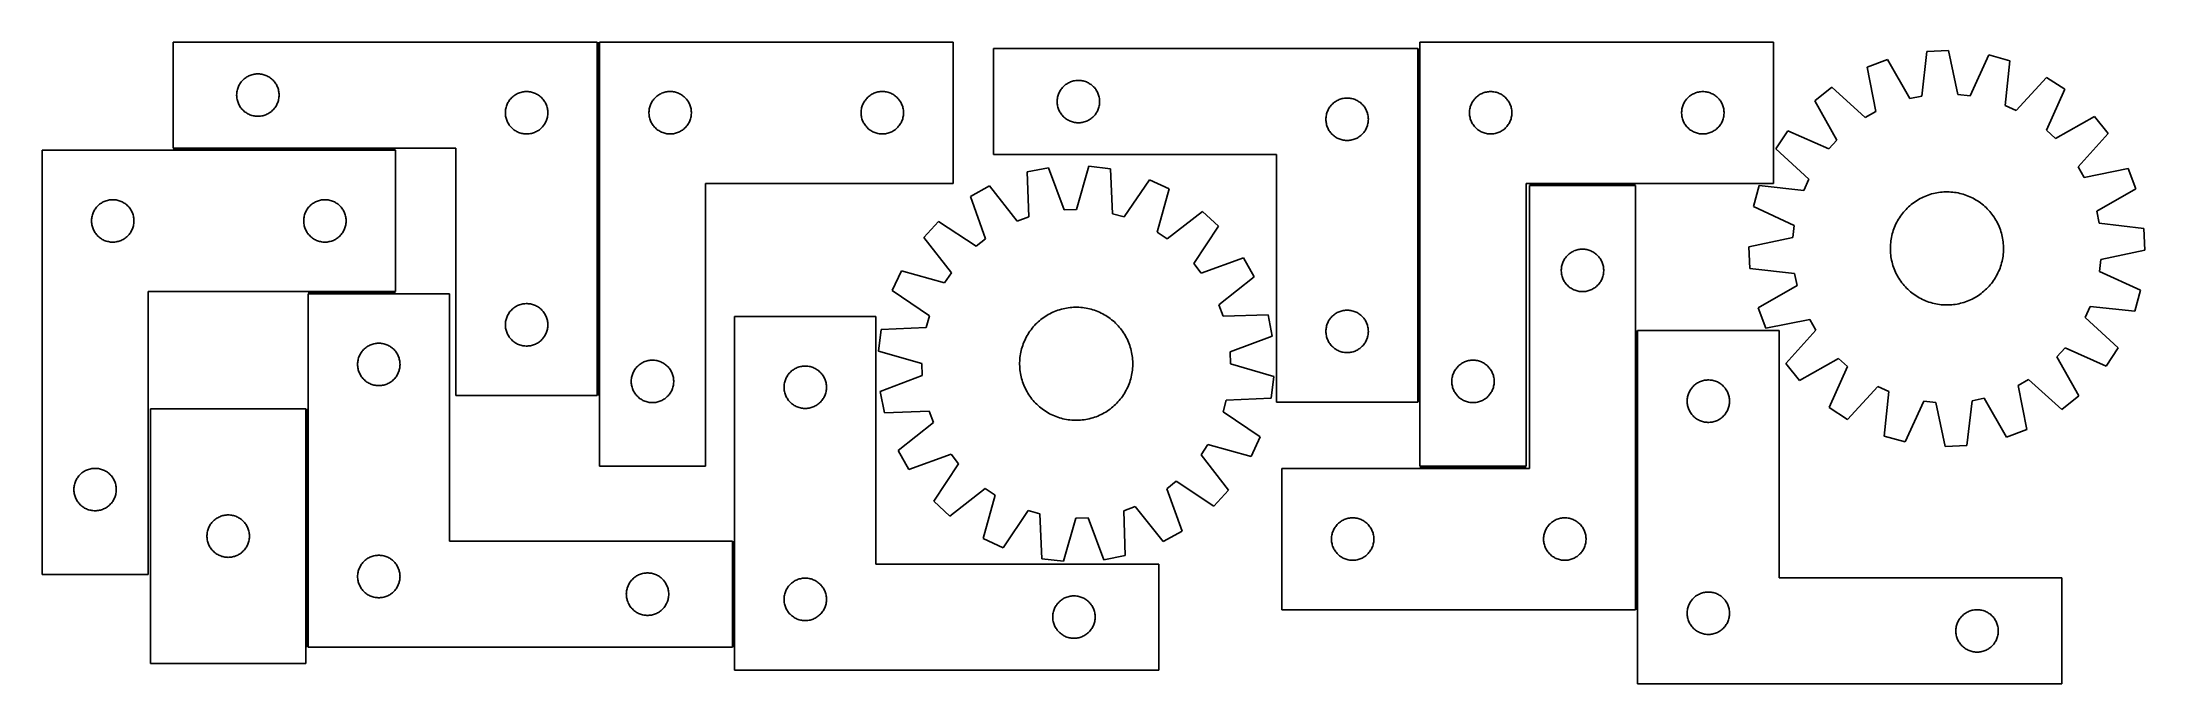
# Model space of a CAD drawing. Header units: millimetres. Extents: x 7 to 1493, y 7 to 461.
import ezdxf

# ---------------------------------------------------------------- set-up
doc = ezdxf.new("R2010")
doc.units = ezdxf.units.MM
doc.layers.add('COMMON', color=5, linetype='CONTINUOUS', true_color=0x0000ff)
doc.layers.add('CUT', color=7, linetype='CONTINUOUS', true_color=0x000000)

msp = doc.modelspace()

# ---------------------------------------------------------------- linework, layer by layer
at = {"layer": 'COMMON'}
for p, q in [((399.959195, 210.634557), (399.959195, 460.634557)), ((980.100271, 206.005895), (980.100271, 456.005895)), ((99.209194, 384.884556), (256.614706, 384.884556)), ((1133.266815, 359.863792), (1058.266815, 359.863792)), ((194.712983, 283.384555), (256.614706, 283.384555)), ((1134.016816, 59.113791), (1134.016816, 256.638457)), ((193.962983, 32.634555), (193.962983, 201.18045)), ((1055.850271, 159.863792), (980.850271, 159.863792)), ((495.462983, 107.634555), (495.462983, 32.634555))]:
    msp.add_line(p, q, dxfattribs=at)
at = {"layer": 'CUT'}
for p, q in [((399.209194, 460.634557), (99.209194, 460.634557)), ((99.209194, 460.634557), (99.209194, 385.634557)), ((399.209194, 210.634557), (399.209194, 460.634557)), ((400.709195, 460.634557), (400.709195, 160.634557)), ((650.709195, 460.634557), (400.709195, 460.634557)), ((650.709195, 360.634557), (650.709195, 460.634557)), ((979.35027, 456.005895), (679.35027, 456.005895)), ((679.35027, 456.005895), (679.35027, 381.005895)), ((979.35027, 206.005895), (979.35027, 456.005895)), ((980.850271, 460.613792), (980.850271, 160.613792)), ((1230.850271, 460.613792), (980.850271, 460.613792)), ((1230.850271, 360.613792), (1230.850271, 460.613792)), ((1311.335007, 448.180556), (1296.937985, 442.753191)), ((1327.203489, 420.663905), (1311.335007, 448.180556)), ((1339.285399, 453.946094), (1335.601034, 422.39613)), ((1354.654929, 454.658901), (1339.285399, 453.946094)), ((1361.243639, 423.585381), (1354.654929, 454.658901)), ((1383.01898, 451.505107), (1369.765466, 422.63784)), ((1397.856541, 447.433581), (1383.01898, 451.505107)), ((1394.520531, 415.844884), (1397.856541, 447.433581)), ((146.154915, 430.522778), (146.55256, 431.185)), ((146.55256, 431.185), (146.983768, 431.825874)), ((146.983768, 431.825874), (147.447396, 432.443699)), ((147.447396, 432.443699), (147.942215, 433.036839)), ((147.942215, 433.036839), (148.466911, 433.603719)), ((148.466911, 433.603719), (149.020093, 434.142838)), ((149.020093, 434.142838), (149.600296, 434.652764)), ((149.600296, 434.652764), (150.205979, 435.132146)), ((150.205979, 435.132146), (150.835538, 435.579712)), ((150.835538, 435.579712), (151.487302, 435.994276)), ((151.487302, 435.994276), (152.159542, 436.374739)), ((152.159542, 436.374739), (152.850478, 436.720091)), ((152.850478, 436.720091), (153.558275, 437.029417)), ((153.558275, 437.029417), (154.281058, 437.301895)), ((154.281058, 437.301895), (155.016909, 437.536805)), ((155.016909, 437.536805), (155.763877, 437.733523)), ((155.763877, 437.733523), (156.519982, 437.891526)), ((156.519982, 437.891526), (157.283218, 438.010397)), ((157.283218, 438.010397), (158.051562, 438.08982)), ((158.051562, 438.08982), (158.822975, 438.129584)), ((158.822975, 438.129584), (159.595412, 438.129584)), ((159.595412, 438.129584), (160.366825, 438.08982)), ((160.366825, 438.08982), (161.135169, 438.010397)), ((161.135169, 438.010397), (161.898405, 437.891526)), ((161.898405, 437.891526), (162.65451, 437.733523)), ((162.65451, 437.733523), (163.401478, 437.536805)), ((163.401478, 437.536805), (164.137329, 437.301895)), ((164.137329, 437.301895), (164.860112, 437.029417)), ((164.860112, 437.029417), (165.567909, 436.720091)), ((165.567909, 436.720091), (166.258845, 436.374739)), ((166.258845, 436.374739), (166.931086, 435.994276)), ((166.931086, 435.994276), (167.582849, 435.579712)), ((167.582849, 435.579712), (168.212408, 435.132146)), ((168.212408, 435.132146), (168.818091, 434.652764)), ((168.818091, 434.652764), (169.398294, 434.142838)), ((169.398294, 434.142838), (169.951476, 433.603719)), ((169.951476, 433.603719), (170.476173, 433.036839)), ((170.476173, 433.036839), (170.970991, 432.443699)), ((170.970991, 432.443699), (171.434619, 431.825874)), ((171.434619, 431.825874), (171.865827, 431.185)), ((171.865827, 431.185), (172.263472, 430.522778)), ((730.976614, 430.95105), (731.628378, 431.365614)), ((731.628378, 431.365614), (732.300619, 431.746077)), ((732.300619, 431.746077), (732.991554, 432.091429)), ((732.991554, 432.091429), (733.699352, 432.400754)), ((733.699352, 432.400754), (734.422134, 432.673233)), ((734.422134, 432.673233), (735.157986, 432.908143)), ((735.157986, 432.908143), (735.904954, 433.104861)), ((735.904954, 433.104861), (736.661059, 433.262864)), ((736.661059, 433.262864), (737.424295, 433.381735)), ((737.424295, 433.381735), (738.192638, 433.461158)), ((738.192638, 433.461158), (738.964051, 433.500922)), ((738.964051, 433.500922), (739.736489, 433.500922)), ((739.736489, 433.500922), (740.507902, 433.461158)), ((740.507902, 433.461158), (741.276245, 433.381735)), ((741.276245, 433.381735), (742.039481, 433.262864)), ((742.039481, 433.262864), (742.795586, 433.104861)), ((742.795586, 433.104861), (743.542555, 432.908143)), ((743.542555, 432.908143), (744.278406, 432.673233)), ((744.278406, 432.673233), (745.001188, 432.400754)), ((745.001188, 432.400754), (745.708986, 432.091429)), ((745.708986, 432.091429), (746.399921, 431.746077)), ((746.399921, 431.746077), (747.072162, 431.365614)), ((747.072162, 431.365614), (747.723926, 430.95105)), ((1296.937985, 442.753191), (1303.183421, 411.608861)), ((1423.857782, 435.669171), (1402.332465, 412.31033)), ((1436.71097, 427.211861), (1423.857782, 435.669171)), ((144.209194, 423.134557), (144.229082, 423.906738)), ((144.229082, 422.362376), (144.209194, 423.134557)), ((144.229082, 423.906738), (144.288695, 424.676872)), ((144.288695, 421.592242), (144.229082, 422.362376)), ((144.288695, 424.676872), (144.387875, 425.442916)), ((144.387875, 420.826198), (144.288695, 421.592242)), ((144.387875, 425.442916), (144.526358, 426.202838)), ((144.526358, 420.066276), (144.387875, 420.826198)), ((144.526358, 426.202838), (144.703778, 426.954624)), ((144.703778, 419.31449), (144.526358, 420.066276)), ((144.703778, 426.954624), (144.919663, 427.69628)), ((144.919663, 418.572835), (144.703778, 419.31449)), ((144.919663, 427.69628), (145.173441, 428.425838)), ((145.173441, 417.843276), (144.919663, 418.572835)), ((145.173441, 428.425838), (145.46444, 429.141366)), ((145.46444, 417.127748), (145.173441, 417.843276)), ((145.46444, 429.141366), (145.791887, 429.840964)), ((145.791887, 416.42815), (145.46444, 417.127748)), ((145.791887, 429.840964), (146.154915, 430.522778)), ((146.154915, 415.746336), (145.791887, 416.42815)), ((172.263472, 430.522778), (172.6265, 429.840964)), ((172.6265, 416.42815), (172.263472, 415.746336)), ((172.6265, 429.840964), (172.953947, 429.141366)), ((172.953947, 417.127748), (172.6265, 416.42815)), ((172.953947, 429.141366), (173.244946, 428.425838)), ((173.244946, 417.843276), (172.953947, 417.127748)), ((173.244946, 428.425838), (173.498724, 427.69628)), ((173.498724, 418.572835), (173.244946, 417.843276)), ((173.498724, 427.69628), (173.714609, 426.954624)), ((173.714609, 419.31449), (173.498724, 418.572835)), ((173.714609, 426.954624), (173.892029, 426.202838)), ((173.892029, 420.066276), (173.714609, 419.31449)), ((173.892029, 426.202838), (174.030512, 425.442916)), ((174.030512, 420.826198), (173.892029, 420.066276)), ((174.030512, 425.442916), (174.129692, 424.676872)), ((174.129692, 421.592242), (174.030512, 420.826198)), ((174.129692, 424.676872), (174.189305, 423.906738)), ((174.189305, 422.362376), (174.129692, 421.592242)), ((174.189305, 423.906738), (174.209194, 423.134557)), ((174.209194, 423.134557), (174.189305, 422.362376)), ((335.173441, 415.925838), (335.46444, 416.641366)), ((335.46444, 416.641366), (335.791887, 417.340964)), ((335.791887, 417.340964), (336.154915, 418.022778)), ((336.154915, 418.022778), (336.55256, 418.685)), ((336.55256, 418.685), (336.983768, 419.325874)), ((336.983768, 419.325874), (337.447396, 419.943699)), ((337.447396, 419.943699), (337.942215, 420.536839)), ((337.942215, 420.536839), (338.466911, 421.103719)), ((338.466911, 421.103719), (339.020093, 421.642838)), ((339.020093, 421.642838), (339.600296, 422.152764)), ((339.600296, 422.152764), (340.205979, 422.632146)), ((340.205979, 422.632146), (340.835538, 423.079712)), ((340.835538, 423.079712), (341.487302, 423.494276)), ((341.487302, 423.494276), (342.159542, 423.874739)), ((342.159542, 423.874739), (342.850478, 424.220091)), ((342.850478, 424.220091), (343.558275, 424.529417)), ((343.558275, 424.529417), (344.281058, 424.801895)), ((344.281058, 424.801895), (345.016909, 425.036805)), ((345.016909, 425.036805), (345.763877, 425.233523)), ((345.763877, 425.233523), (346.519982, 425.391526)), ((346.519982, 425.391526), (347.283218, 425.510397)), ((347.283218, 425.510397), (348.051562, 425.58982)), ((348.051562, 425.58982), (348.822975, 425.629584)), ((348.822975, 425.629584), (349.595412, 425.629584)), ((349.595412, 425.629584), (350.366825, 425.58982)), ((350.366825, 425.58982), (351.135169, 425.510397)), ((351.135169, 425.510397), (351.898405, 425.391526)), ((351.898405, 425.391526), (352.65451, 425.233523)), ((352.65451, 425.233523), (353.401478, 425.036805)), ((353.401478, 425.036805), (354.137329, 424.801895)), ((354.137329, 424.801895), (354.860112, 424.529417)), ((354.860112, 424.529417), (355.567909, 424.220091)), ((355.567909, 424.220091), (356.258845, 423.874739)), ((356.258845, 423.874739), (356.931086, 423.494276)), ((356.931086, 423.494276), (357.582849, 423.079712)), ((357.582849, 423.079712), (358.212408, 422.632146)), ((358.212408, 422.632146), (358.818091, 422.152764)), ((358.818091, 422.152764), (359.398294, 421.642838)), ((359.398294, 421.642838), (359.951476, 421.103719)), ((359.951476, 421.103719), (360.476173, 420.536839)), ((360.476173, 420.536839), (360.970991, 419.943699)), ((360.970991, 419.943699), (361.434619, 419.325874)), ((361.434619, 419.325874), (361.865827, 418.685)), ((361.865827, 418.685), (362.263472, 418.022778)), ((362.263472, 418.022778), (362.6265, 417.340964)), ((362.6265, 417.340964), (362.953947, 416.641366)), ((362.953947, 416.641366), (363.244946, 415.925838)), ((436.814335, 416.285475), (437.123661, 416.993273)), ((437.123661, 416.993273), (437.469013, 417.684208)), ((437.469013, 417.684208), (437.849475, 418.356449)), ((437.849475, 418.356449), (438.264039, 419.008213)), ((438.264039, 419.008213), (438.711606, 419.637771)), ((438.711606, 419.637771), (439.190988, 420.243455)), ((439.190988, 420.243455), (439.700914, 420.823657)), ((439.700914, 420.823657), (440.240032, 421.37684)), ((440.240032, 421.37684), (440.806913, 421.901536)), ((440.806913, 421.901536), (441.400052, 422.396354)), ((441.400052, 422.396354), (442.017878, 422.859982)), ((442.017878, 422.859982), (442.658752, 423.29119)), ((442.658752, 423.29119), (443.320974, 423.688836)), ((443.320974, 423.688836), (444.002788, 424.051863)), ((444.002788, 424.051863), (444.702386, 424.379311)), ((444.702386, 424.379311), (445.417913, 424.670309)), ((445.417913, 424.670309), (446.147472, 424.924088)), ((446.147472, 424.924088), (446.889128, 425.139973)), ((446.889128, 425.139973), (447.640914, 425.317392)), ((447.640914, 425.317392), (448.400836, 425.455875)), ((448.400836, 425.455875), (449.16688, 425.555055)), ((449.16688, 425.555055), (449.937013, 425.614668)), ((449.937013, 425.614668), (450.709195, 425.634557)), ((450.709195, 425.634557), (451.481376, 425.614668)), ((451.481376, 425.614668), (452.25151, 425.555055)), ((452.25151, 425.555055), (453.017553, 425.455875)), ((453.017553, 425.455875), (453.777476, 425.317392)), ((453.777476, 425.317392), (454.529261, 425.139973)), ((454.529261, 425.139973), (455.270917, 424.924088)), ((455.270917, 424.924088), (456.000476, 424.670309)), ((456.000476, 424.670309), (456.716003, 424.379311)), ((456.716003, 424.379311), (457.415601, 424.051863)), ((457.415601, 424.051863), (458.097416, 423.688836)), ((458.097416, 423.688836), (458.759637, 423.29119)), ((458.759637, 423.29119), (459.400511, 422.859982)), ((459.400511, 422.859982), (460.018337, 422.396354)), ((460.018337, 422.396354), (460.611476, 421.901536)), ((460.611476, 421.901536), (461.178357, 421.37684)), ((461.178357, 421.37684), (461.717475, 420.823657)), ((461.717475, 420.823657), (462.227401, 420.243455)), ((462.227401, 420.243455), (462.706783, 419.637771)), ((462.706783, 419.637771), (463.15435, 419.008213)), ((463.15435, 419.008213), (463.568914, 418.356449)), ((463.568914, 418.356449), (463.949377, 417.684208)), ((463.949377, 417.684208), (464.294729, 416.993273)), ((464.294729, 416.993273), (464.604054, 416.285475)), ((586.814335, 416.285475), (587.123661, 416.993273)), ((587.123661, 416.993273), (587.469013, 417.684208)), ((587.469013, 417.684208), (587.849475, 418.356449)), ((587.849475, 418.356449), (588.264039, 419.008213)), ((588.264039, 419.008213), (588.711606, 419.637771)), ((588.711606, 419.637771), (589.190988, 420.243455)), ((589.190988, 420.243455), (589.700914, 420.823657)), ((589.700914, 420.823657), (590.240032, 421.37684)), ((590.240032, 421.37684), (590.806913, 421.901536)), ((590.806913, 421.901536), (591.400052, 422.396354)), ((591.400052, 422.396354), (592.017878, 422.859982)), ((592.017878, 422.859982), (592.658752, 423.29119)), ((592.658752, 423.29119), (593.320974, 423.688836)), ((593.320974, 423.688836), (594.002788, 424.051863)), ((594.002788, 424.051863), (594.702386, 424.379311)), ((594.702386, 424.379311), (595.417913, 424.670309)), ((595.417913, 424.670309), (596.147472, 424.924088)), ((596.147472, 424.924088), (596.889128, 425.139973)), ((596.889128, 425.139973), (597.640914, 425.317392)), ((597.640914, 425.317392), (598.400836, 425.455875)), ((598.400836, 425.455875), (599.16688, 425.555055)), ((599.16688, 425.555055), (599.937013, 425.614668)), ((599.937013, 425.614668), (600.709195, 425.634557)), ((600.709195, 425.634557), (601.481376, 425.614668)), ((601.481376, 425.614668), (602.25151, 425.555055)), ((602.25151, 425.555055), (603.017553, 425.455875)), ((603.017553, 425.455875), (603.777476, 425.317392)), ((603.777476, 425.317392), (604.529261, 425.139973)), ((604.529261, 425.139973), (605.270917, 424.924088)), ((605.270917, 424.924088), (606.000476, 424.670309)), ((606.000476, 424.670309), (606.716003, 424.379311)), ((606.716003, 424.379311), (607.415601, 424.051863)), ((607.415601, 424.051863), (608.097416, 423.688836)), ((608.097416, 423.688836), (608.759637, 423.29119)), ((608.759637, 423.29119), (609.400511, 422.859982)), ((609.400511, 422.859982), (610.018337, 422.396354)), ((610.018337, 422.396354), (610.611476, 421.901536)), ((610.611476, 421.901536), (611.178357, 421.37684)), ((611.178357, 421.37684), (611.717475, 420.823657)), ((611.717475, 420.823657), (612.227401, 420.243455)), ((612.227401, 420.243455), (612.706783, 419.637771)), ((612.706783, 419.637771), (613.15435, 419.008213)), ((613.15435, 419.008213), (613.568914, 418.356449)), ((613.568914, 418.356449), (613.949377, 417.684208)), ((613.949377, 417.684208), (614.294729, 416.993273)), ((614.294729, 416.993273), (614.604054, 416.285475)), ((724.35027, 418.505895), (724.370159, 419.278076)), ((724.370159, 417.733714), (724.35027, 418.505895)), ((724.370159, 419.278076), (724.429772, 420.04821)), ((724.429772, 416.96358), (724.370159, 417.733714)), ((724.429772, 420.04821), (724.528952, 420.814254)), ((724.528952, 416.197536), (724.429772, 416.96358)), ((724.528952, 420.814254), (724.667435, 421.574176)), ((724.667435, 421.574176), (724.844854, 422.325962)), ((724.844854, 422.325962), (725.060739, 423.067617)), ((725.060739, 423.067617), (725.314518, 423.797176)), ((725.314518, 423.797176), (725.605516, 424.512704)), ((725.605516, 424.512704), (725.932964, 425.212302)), ((725.932964, 425.212302), (726.295991, 425.894116)), ((726.295991, 425.894116), (726.693637, 426.556338)), ((726.693637, 426.556338), (727.124845, 427.197211)), ((727.124845, 427.197211), (727.588473, 427.815037)), ((727.588473, 427.815037), (728.083291, 428.408177)), ((728.083291, 428.408177), (728.607987, 428.975057)), ((728.607987, 428.975057), (729.16117, 429.514175)), ((729.16117, 429.514175), (729.741372, 430.024102)), ((729.741372, 430.024102), (730.347056, 430.503484)), ((730.347056, 430.503484), (730.976614, 430.95105)), ((747.723926, 430.95105), (748.353484, 430.503484)), ((748.353484, 430.503484), (748.959168, 430.024102)), ((748.959168, 430.024102), (749.53937, 429.514175)), ((749.53937, 429.514175), (750.092553, 428.975057)), ((750.092553, 428.975057), (750.617249, 428.408177)), ((750.617249, 428.408177), (751.112067, 427.815037)), ((751.112067, 427.815037), (751.575695, 427.197211)), ((751.575695, 427.197211), (752.006903, 426.556338)), ((752.006903, 426.556338), (752.404549, 425.894116)), ((752.404549, 425.894116), (752.767576, 425.212302)), ((752.767576, 425.212302), (753.095024, 424.512704)), ((753.095024, 424.512704), (753.386022, 423.797176)), ((753.386022, 423.797176), (753.639801, 423.067617)), ((753.639801, 423.067617), (753.855686, 422.325962)), ((753.855686, 422.325962), (754.033105, 421.574176)), ((754.033105, 421.574176), (754.171589, 420.814254)), ((754.171589, 420.814254), (754.270768, 420.04821)), ((754.270768, 416.96358), (754.171589, 416.197536)), ((754.270768, 420.04821), (754.330381, 419.278076)), ((754.330381, 417.733714), (754.270768, 416.96358)), ((754.330381, 419.278076), (754.35027, 418.505895)), ((754.35027, 418.505895), (754.330381, 417.733714)), ((918.083291, 415.908177), (918.607987, 416.475057)), ((918.607987, 416.475057), (919.16117, 417.014175)), ((919.16117, 417.014175), (919.741372, 417.524102)), ((919.741372, 417.524102), (920.347056, 418.003484)), ((920.347056, 418.003484), (920.976614, 418.45105)), ((920.976614, 418.45105), (921.628378, 418.865614)), ((921.628378, 418.865614), (922.300619, 419.246077)), ((922.300619, 419.246077), (922.991554, 419.591429)), ((922.991554, 419.591429), (923.699352, 419.900754)), ((923.699352, 419.900754), (924.422134, 420.173233)), ((924.422134, 420.173233), (925.157986, 420.408143)), ((925.157986, 420.408143), (925.904954, 420.604861)), ((925.904954, 420.604861), (926.661059, 420.762864)), ((926.661059, 420.762864), (927.424295, 420.881735)), ((927.424295, 420.881735), (928.192638, 420.961158)), ((928.192638, 420.961158), (928.964051, 421.000922)), ((928.964051, 421.000922), (929.736489, 421.000922)), ((929.736489, 421.000922), (930.507902, 420.961158)), ((930.507902, 420.961158), (931.276245, 420.881735)), ((931.276245, 420.881735), (932.039481, 420.762864)), ((932.039481, 420.762864), (932.795586, 420.604861)), ((932.795586, 420.604861), (933.542555, 420.408143)), ((933.542555, 420.408143), (934.278406, 420.173233)), ((934.278406, 420.173233), (935.001188, 419.900754)), ((935.001188, 419.900754), (935.708986, 419.591429)), ((935.708986, 419.591429), (936.399921, 419.246077)), ((936.399921, 419.246077), (937.072162, 418.865614)), ((937.072162, 418.865614), (937.723926, 418.45105)), ((937.723926, 418.45105), (938.353484, 418.003484)), ((938.353484, 418.003484), (938.959168, 417.524102)), ((938.959168, 417.524102), (939.53937, 417.014175)), ((939.53937, 417.014175), (940.092553, 416.475057)), ((940.092553, 416.475057), (940.617249, 415.908177)), ((1016.955412, 416.264711), (1017.264737, 416.972508)), ((1017.264737, 416.972508), (1017.610089, 417.663444)), ((1017.610089, 417.663444), (1017.990552, 418.335684)), ((1017.990552, 418.335684), (1018.405116, 418.987448)), ((1018.405116, 418.987448), (1018.852682, 419.617007)), ((1018.852682, 419.617007), (1019.332064, 420.22269)), ((1019.332064, 420.22269), (1019.841991, 420.802892)), ((1019.841991, 420.802892), (1020.381109, 421.356075)), ((1020.381109, 421.356075), (1020.947989, 421.880771)), ((1020.947989, 421.880771), (1021.541129, 422.375589)), ((1021.541129, 422.375589), (1022.158955, 422.839217)), ((1022.158955, 422.839217), (1022.799828, 423.270426)), ((1022.799828, 423.270426), (1023.46205, 423.668071)), ((1023.46205, 423.668071), (1024.143864, 424.031099)), ((1024.143864, 424.031099), (1024.843462, 424.358546)), ((1024.843462, 424.358546), (1025.55899, 424.649545)), ((1025.55899, 424.649545), (1026.288549, 424.903323)), ((1026.288549, 424.903323), (1027.030204, 425.119208)), ((1027.030204, 425.119208), (1027.78199, 425.296628)), ((1027.78199, 425.296628), (1028.541912, 425.435111)), ((1028.541912, 425.435111), (1029.307956, 425.534291)), ((1029.307956, 425.534291), (1030.07809, 425.593904)), ((1030.07809, 425.593904), (1030.850271, 425.613792)), ((1030.850271, 425.613792), (1031.622452, 425.593904)), ((1031.622452, 425.593904), (1032.392586, 425.534291)), ((1032.392586, 425.534291), (1033.15863, 425.435111)), ((1033.15863, 425.435111), (1033.918552, 425.296628)), ((1033.918552, 425.296628), (1034.670338, 425.119208)), ((1034.670338, 425.119208), (1035.411994, 424.903323)), ((1035.411994, 424.903323), (1036.141552, 424.649545)), ((1036.141552, 424.649545), (1036.85708, 424.358546)), ((1036.85708, 424.358546), (1037.556678, 424.031099)), ((1037.556678, 424.031099), (1038.238492, 423.668071)), ((1038.238492, 423.668071), (1038.900714, 423.270426)), ((1038.900714, 423.270426), (1039.541588, 422.839217)), ((1039.541588, 422.839217), (1040.159413, 422.375589)), ((1040.159413, 422.375589), (1040.752553, 421.880771)), ((1040.752553, 421.880771), (1041.319433, 421.356075)), ((1041.319433, 421.356075), (1041.858552, 420.802892)), ((1041.858552, 420.802892), (1042.368478, 420.22269)), ((1042.368478, 420.22269), (1042.84786, 419.617007)), ((1042.84786, 419.617007), (1043.295426, 418.987448)), ((1043.295426, 418.987448), (1043.70999, 418.335684)), ((1043.70999, 418.335684), (1044.090453, 417.663444)), ((1044.090453, 417.663444), (1044.435805, 416.972508)), ((1044.435805, 416.972508), (1044.745131, 416.264711)), ((1166.955412, 416.264711), (1167.264737, 416.972508)), ((1167.264737, 416.972508), (1167.610089, 417.663444)), ((1167.610089, 417.663444), (1167.990552, 418.335684)), ((1167.990552, 418.335684), (1168.405116, 418.987448)), ((1168.405116, 418.987448), (1168.852682, 419.617007)), ((1168.852682, 419.617007), (1169.332064, 420.22269)), ((1169.332064, 420.22269), (1169.841991, 420.802892)), ((1169.841991, 420.802892), (1170.381109, 421.356075)), ((1170.381109, 421.356075), (1170.947989, 421.880771)), ((1170.947989, 421.880771), (1171.541129, 422.375589)), ((1171.541129, 422.375589), (1172.158955, 422.839217)), ((1172.158955, 422.839217), (1172.799828, 423.270426)), ((1172.799828, 423.270426), (1173.46205, 423.668071)), ((1173.46205, 423.668071), (1174.143864, 424.031099)), ((1174.143864, 424.031099), (1174.843462, 424.358546)), ((1174.843462, 424.358546), (1175.55899, 424.649545)), ((1175.55899, 424.649545), (1176.288549, 424.903323)), ((1176.288549, 424.903323), (1177.030204, 425.119208)), ((1177.030204, 425.119208), (1177.78199, 425.296628)), ((1177.78199, 425.296628), (1178.541912, 425.435111)), ((1178.541912, 425.435111), (1179.307956, 425.534291)), ((1179.307956, 425.534291), (1180.07809, 425.593904)), ((1180.07809, 425.593904), (1180.850271, 425.613792)), ((1180.850271, 425.613792), (1181.622452, 425.593904)), ((1181.622452, 425.593904), (1182.392586, 425.534291)), ((1182.392586, 425.534291), (1183.15863, 425.435111)), ((1183.15863, 425.435111), (1183.918552, 425.296628)), ((1183.918552, 425.296628), (1184.670338, 425.119208)), ((1184.670338, 425.119208), (1185.411994, 424.903323)), ((1185.411994, 424.903323), (1186.141552, 424.649545)), ((1186.141552, 424.649545), (1186.85708, 424.358546)), ((1186.85708, 424.358546), (1187.556678, 424.031099)), ((1187.556678, 424.031099), (1188.238492, 423.668071)), ((1188.238492, 423.668071), (1188.900714, 423.270426)), ((1188.900714, 423.270426), (1189.541588, 422.839217)), ((1189.541588, 422.839217), (1190.159413, 422.375589)), ((1190.159413, 422.375589), (1190.752553, 421.880771)), ((1190.752553, 421.880771), (1191.319433, 421.356075)), ((1191.319433, 421.356075), (1191.858552, 420.802892)), ((1191.858552, 420.802892), (1192.368478, 420.22269)), ((1192.368478, 420.22269), (1192.84786, 419.617007)), ((1192.84786, 419.617007), (1193.295426, 418.987448)), ((1193.295426, 418.987448), (1193.70999, 418.335684)), ((1193.70999, 418.335684), (1194.090453, 417.663444)), ((1194.090453, 417.663444), (1194.435805, 416.972508)), ((1194.435805, 416.972508), (1194.745131, 416.264711)), ((1272.137232, 428.632692), (1260.121998, 419.022036)), ((1260.121998, 419.022036), (1275.685888, 391.331964)), ((1295.732168, 407.366432), (1272.137232, 428.632692)), ((1335.601034, 422.39613), (1327.203489, 420.663905)), ((1369.765466, 422.63784), (1361.243639, 423.585381)), ((1423.776791, 398.200108), (1436.71097, 427.211861)), ((146.55256, 415.084114), (146.154915, 415.746336)), ((146.983768, 414.443241), (146.55256, 415.084114)), ((147.447396, 413.825415), (146.983768, 414.443241)), ((147.942215, 413.232275), (147.447396, 413.825415)), ((148.466911, 412.665395), (147.942215, 413.232275)), ((149.020093, 412.126277), (148.466911, 412.665395)), ((149.600296, 411.61635), (149.020093, 412.126277)), ((150.205979, 411.136968), (149.600296, 411.61635)), ((150.835538, 410.689402), (150.205979, 411.136968)), ((151.487302, 410.274838), (150.835538, 410.689402)), ((152.159542, 409.894375), (151.487302, 410.274838)), ((152.850478, 409.549023), (152.159542, 409.894375)), ((153.558275, 409.239698), (152.850478, 409.549023)), ((154.281058, 408.967219), (153.558275, 409.239698)), ((155.016909, 408.732309), (154.281058, 408.967219)), ((155.763877, 408.535591), (155.016909, 408.732309)), ((156.519982, 408.377588), (155.763877, 408.535591)), ((157.283218, 408.258717), (156.519982, 408.377588)), ((158.051562, 408.179294), (157.283218, 408.258717)), ((158.822975, 408.13953), (158.051562, 408.179294)), ((159.595412, 408.13953), (158.822975, 408.13953)), ((160.366825, 408.179294), (159.595412, 408.13953)), ((161.135169, 408.258717), (160.366825, 408.179294)), ((161.898405, 408.377588), (161.135169, 408.258717)), ((162.65451, 408.535591), (161.898405, 408.377588)), ((163.401478, 408.732309), (162.65451, 408.535591)), ((164.137329, 408.967219), (163.401478, 408.732309)), ((164.860112, 409.239698), (164.137329, 408.967219)), ((165.567909, 409.549023), (164.860112, 409.239698)), ((166.258845, 409.894375), (165.567909, 409.549023)), ((166.931086, 410.274838), (166.258845, 409.894375)), ((167.582849, 410.689402), (166.931086, 410.274838)), ((168.212408, 411.136968), (167.582849, 410.689402)), ((168.818091, 411.61635), (168.212408, 411.136968)), ((169.398294, 412.126277), (168.818091, 411.61635)), ((169.951476, 412.665395), (169.398294, 412.126277)), ((170.476173, 413.232275), (169.951476, 412.665395)), ((170.970991, 413.825415), (170.476173, 413.232275)), ((171.434619, 414.443241), (170.970991, 413.825415)), ((171.865827, 415.084114), (171.434619, 414.443241)), ((172.263472, 415.746336), (171.865827, 415.084114)), ((334.209194, 410.634557), (334.229082, 411.406738)), ((334.229082, 409.862376), (334.209194, 410.634557)), ((334.229082, 411.406738), (334.288695, 412.176872)), ((334.288695, 409.092242), (334.229082, 409.862376)), ((334.288695, 412.176872), (334.387875, 412.942916)), ((334.387875, 408.326198), (334.288695, 409.092242)), ((334.387875, 412.942916), (334.526358, 413.702838)), ((334.526358, 407.566276), (334.387875, 408.326198)), ((334.526358, 413.702838), (334.703778, 414.454624)), ((334.703778, 406.81449), (334.526358, 407.566276)), ((334.703778, 414.454624), (334.919663, 415.19628)), ((334.919663, 406.072835), (334.703778, 406.81449)), ((334.919663, 415.19628), (335.173441, 415.925838)), ((335.173441, 405.343276), (334.919663, 406.072835)), ((335.46444, 404.627748), (335.173441, 405.343276)), ((335.791887, 403.92815), (335.46444, 404.627748)), ((336.154915, 403.246336), (335.791887, 403.92815)), ((336.55256, 402.584114), (336.154915, 403.246336)), ((336.983768, 401.943241), (336.55256, 402.584114)), ((337.447396, 401.325415), (336.983768, 401.943241)), ((361.434619, 401.943241), (360.970991, 401.325415)), ((361.865827, 402.584114), (361.434619, 401.943241)), ((362.263472, 403.246336), (361.865827, 402.584114)), ((362.6265, 403.92815), (362.263472, 403.246336)), ((362.953947, 404.627748), (362.6265, 403.92815)), ((363.244946, 405.343276), (362.953947, 404.627748)), ((363.244946, 415.925838), (363.498724, 415.19628)), ((363.498724, 406.072835), (363.244946, 405.343276)), ((363.498724, 415.19628), (363.714609, 414.454624)), ((363.714609, 406.81449), (363.498724, 406.072835)), ((363.714609, 414.454624), (363.892029, 413.702838)), ((363.892029, 407.566276), (363.714609, 406.81449)), ((363.892029, 413.702838), (364.030512, 412.942916)), ((364.030512, 408.326198), (363.892029, 407.566276)), ((364.030512, 412.942916), (364.129692, 412.176872)), ((364.129692, 409.092242), (364.030512, 408.326198)), ((364.129692, 412.176872), (364.189305, 411.406738)), ((364.189305, 409.862376), (364.129692, 409.092242)), ((364.189305, 411.406738), (364.209194, 410.634557)), ((364.209194, 410.634557), (364.189305, 409.862376)), ((435.714168, 411.020776), (435.753932, 411.792189)), ((435.714168, 410.248338), (435.714168, 411.020776)), ((435.753932, 409.476925), (435.714168, 410.248338)), ((435.753932, 411.792189), (435.833354, 412.560532)), ((435.833354, 408.708582), (435.753932, 409.476925)), ((435.833354, 412.560532), (435.952225, 413.323768)), ((435.952225, 407.945346), (435.833354, 408.708582)), ((435.952225, 413.323768), (436.110229, 414.079873)), ((436.110229, 407.189241), (435.952225, 407.945346)), ((436.110229, 414.079873), (436.306946, 414.826842)), ((436.306946, 406.442273), (436.110229, 407.189241)), ((436.306946, 414.826842), (436.541856, 415.562693)), ((436.541856, 405.706421), (436.306946, 406.442273)), ((436.541856, 415.562693), (436.814335, 416.285475)), ((436.814335, 404.983639), (436.541856, 405.706421)), ((437.123661, 404.275841), (436.814335, 404.983639)), ((437.469013, 403.584906), (437.123661, 404.275841)), ((437.849475, 402.912665), (437.469013, 403.584906)), ((438.264039, 402.260901), (437.849475, 402.912665)), ((438.711606, 401.631343), (438.264039, 402.260901)), ((439.190988, 401.025659), (438.711606, 401.631343)), ((462.706783, 401.631343), (462.227401, 401.025659)), ((463.15435, 402.260901), (462.706783, 401.631343)), ((463.568914, 402.912665), (463.15435, 402.260901)), ((463.949377, 403.584906), (463.568914, 402.912665)), ((464.294729, 404.275841), (463.949377, 403.584906)), ((464.604054, 404.983639), (464.294729, 404.275841)), ((464.604054, 416.285475), (464.876533, 415.562693)), ((464.876533, 405.706421), (464.604054, 404.983639)), ((464.876533, 415.562693), (465.111443, 414.826842)), ((465.111443, 406.442273), (464.876533, 405.706421)), ((465.111443, 414.826842), (465.30816, 414.079873)), ((465.30816, 407.189241), (465.111443, 406.442273)), ((465.30816, 414.079873), (465.466164, 413.323768)), ((465.466164, 407.945346), (465.30816, 407.189241)), ((465.466164, 413.323768), (465.585035, 412.560532)), ((465.585035, 408.708582), (465.466164, 407.945346)), ((465.585035, 412.560532), (465.664457, 411.792189)), ((465.664457, 409.476925), (465.585035, 408.708582)), ((465.664457, 411.792189), (465.704222, 411.020776)), ((465.704222, 410.248338), (465.664457, 409.476925)), ((465.704222, 411.020776), (465.704222, 410.248338)), ((585.714168, 411.020776), (585.753932, 411.792189)), ((585.714168, 410.248338), (585.714168, 411.020776)), ((585.753932, 409.476925), (585.714168, 410.248338)), ((585.753932, 411.792189), (585.833354, 412.560532)), ((585.833354, 408.708582), (585.753932, 409.476925)), ((585.833354, 412.560532), (585.952225, 413.323768)), ((585.952225, 407.945346), (585.833354, 408.708582)), ((585.952225, 413.323768), (586.110229, 414.079873)), ((586.110229, 407.189241), (585.952225, 407.945346)), ((586.110229, 414.079873), (586.306946, 414.826842)), ((586.306946, 406.442273), (586.110229, 407.189241)), ((586.306946, 414.826842), (586.541856, 415.562693)), ((586.541856, 405.706421), (586.306946, 406.442273)), ((586.541856, 415.562693), (586.814335, 416.285475)), ((586.814335, 404.983639), (586.541856, 405.706421)), ((587.123661, 404.275841), (586.814335, 404.983639)), ((587.469013, 403.584906), (587.123661, 404.275841)), ((587.849475, 402.912665), (587.469013, 403.584906)), ((588.264039, 402.260901), (587.849475, 402.912665)), ((588.711606, 401.631343), (588.264039, 402.260901)), ((589.190988, 401.025659), (588.711606, 401.631343)), ((612.706783, 401.631343), (612.227401, 401.025659)), ((613.15435, 402.260901), (612.706783, 401.631343)), ((613.568914, 402.912665), (613.15435, 402.260901)), ((613.949377, 403.584906), (613.568914, 402.912665)), ((614.294729, 404.275841), (613.949377, 403.584906)), ((614.604054, 404.983639), (614.294729, 404.275841)), ((614.604054, 416.285475), (614.876533, 415.562693)), ((614.876533, 405.706421), (614.604054, 404.983639)), ((614.876533, 415.562693), (615.111443, 414.826842)), ((615.111443, 406.442273), (614.876533, 405.706421)), ((615.111443, 414.826842), (615.30816, 414.079873)), ((615.30816, 407.189241), (615.111443, 406.442273)), ((615.30816, 414.079873), (615.466164, 413.323768)), ((615.466164, 407.945346), (615.30816, 407.189241)), ((615.466164, 413.323768), (615.585035, 412.560532)), ((615.585035, 408.708582), (615.466164, 407.945346)), ((615.585035, 412.560532), (615.664457, 411.792189)), ((615.664457, 409.476925), (615.585035, 408.708582)), ((615.664457, 411.792189), (615.704222, 411.020776)), ((615.704222, 410.248338), (615.664457, 409.476925)), ((615.704222, 411.020776), (615.704222, 410.248338)), ((724.667435, 415.437614), (724.528952, 416.197536)), ((724.844854, 414.685828), (724.667435, 415.437614)), ((725.060739, 413.944172), (724.844854, 414.685828)), ((725.314518, 413.214614), (725.060739, 413.944172)), ((725.605516, 412.499086), (725.314518, 413.214614)), ((725.932964, 411.799488), (725.605516, 412.499086)), ((726.295991, 411.117674), (725.932964, 411.799488)), ((726.693637, 410.455452), (726.295991, 411.117674)), ((727.124845, 409.814578), (726.693637, 410.455452)), ((727.588473, 409.196753), (727.124845, 409.814578)), ((728.083291, 408.603613), (727.588473, 409.196753)), ((728.607987, 408.036733), (728.083291, 408.603613)), ((729.16117, 407.497614), (728.607987, 408.036733)), ((729.741372, 406.987688), (729.16117, 407.497614)), ((730.347056, 406.508306), (729.741372, 406.987688)), ((730.976614, 406.06074), (730.347056, 406.508306)), ((731.628378, 405.646176), (730.976614, 406.06074)), ((732.300619, 405.265713), (731.628378, 405.646176)), ((732.991554, 404.920361), (732.300619, 405.265713)), ((733.699352, 404.611035), (732.991554, 404.920361)), ((734.422134, 404.338557), (733.699352, 404.611035)), ((735.157986, 404.103647), (734.422134, 404.338557)), ((735.904954, 403.906929), (735.157986, 404.103647)), ((736.661059, 403.748926), (735.904954, 403.906929)), ((737.424295, 403.630055), (736.661059, 403.748926)), ((738.192638, 403.550632), (737.424295, 403.630055)), ((738.964051, 403.510868), (738.192638, 403.550632)), ((739.736489, 403.510868), (738.964051, 403.510868)), ((740.507902, 403.550632), (739.736489, 403.510868)), ((741.276245, 403.630055), (740.507902, 403.550632)), ((742.039481, 403.748926), (741.276245, 403.630055)), ((742.795586, 403.906929), (742.039481, 403.748926)), ((743.542555, 404.103647), (742.795586, 403.906929)), ((744.278406, 404.338557), (743.542555, 404.103647)), ((745.001188, 404.611035), (744.278406, 404.338557)), ((745.708986, 404.920361), (745.001188, 404.611035)), ((746.399921, 405.265713), (745.708986, 404.920361)), ((747.072162, 405.646176), (746.399921, 405.265713)), ((747.723926, 406.06074), (747.072162, 405.646176)), ((748.353484, 406.508306), (747.723926, 406.06074)), ((748.959168, 406.987688), (748.353484, 406.508306)), ((749.53937, 407.497614), (748.959168, 406.987688)), ((750.092553, 408.036733), (749.53937, 407.497614)), ((750.617249, 408.603613), (750.092553, 408.036733)), ((751.112067, 409.196753), (750.617249, 408.603613)), ((751.575695, 409.814578), (751.112067, 409.196753)), ((752.006903, 410.455452), (751.575695, 409.814578)), ((752.404549, 411.117674), (752.006903, 410.455452)), ((752.767576, 411.799488), (752.404549, 411.117674)), ((753.095024, 412.499086), (752.767576, 411.799488)), ((753.386022, 413.214614), (753.095024, 412.499086)), ((753.639801, 413.944172), (753.386022, 413.214614)), ((753.855686, 414.685828), (753.639801, 413.944172)), ((754.033105, 415.437614), (753.855686, 414.685828)), ((754.171589, 416.197536), (754.033105, 415.437614)), ((914.35027, 406.005895), (914.370159, 406.778076)), ((914.370159, 405.233714), (914.35027, 406.005895)), ((914.370159, 406.778076), (914.429772, 407.54821)), ((914.429772, 404.46358), (914.370159, 405.233714)), ((914.429772, 407.54821), (914.528952, 408.314254)), ((914.528952, 403.697536), (914.429772, 404.46358)), ((914.528952, 408.314254), (914.667435, 409.074176)), ((914.667435, 402.937614), (914.528952, 403.697536)), ((914.667435, 409.074176), (914.844854, 409.825962)), ((914.844854, 402.185828), (914.667435, 402.937614)), ((914.844854, 409.825962), (915.060739, 410.567617)), ((915.060739, 401.444172), (914.844854, 402.185828)), ((915.060739, 410.567617), (915.314518, 411.297176)), ((915.314518, 400.714614), (915.060739, 401.444172)), ((915.314518, 411.297176), (915.605516, 412.012704)), ((915.605516, 412.012704), (915.932964, 412.712302)), ((915.932964, 412.712302), (916.295991, 413.394116)), ((916.295991, 413.394116), (916.693637, 414.056338)), ((916.693637, 414.056338), (917.124845, 414.697211)), ((917.124845, 414.697211), (917.588473, 415.315037)), ((917.588473, 415.315037), (918.083291, 415.908177)), ((940.617249, 415.908177), (941.112067, 415.315037)), ((941.112067, 415.315037), (941.575695, 414.697211)), ((941.575695, 414.697211), (942.006903, 414.056338)), ((942.006903, 414.056338), (942.404549, 413.394116)), ((942.404549, 413.394116), (942.767576, 412.712302)), ((942.767576, 412.712302), (943.095024, 412.012704)), ((943.095024, 412.012704), (943.386022, 411.297176)), ((943.386022, 411.297176), (943.639801, 410.567617)), ((943.639801, 401.444172), (943.386022, 400.714614)), ((943.639801, 410.567617), (943.855686, 409.825962)), ((943.855686, 402.185828), (943.639801, 401.444172)), ((943.855686, 409.825962), (944.033105, 409.074176)), ((944.033105, 402.937614), (943.855686, 402.185828)), ((944.033105, 409.074176), (944.171589, 408.314254)), ((944.171589, 403.697536), (944.033105, 402.937614)), ((944.171589, 408.314254), (944.270768, 407.54821)), ((944.270768, 404.46358), (944.171589, 403.697536)), ((944.270768, 407.54821), (944.330381, 406.778076)), ((944.330381, 405.233714), (944.270768, 404.46358)), ((944.330381, 406.778076), (944.35027, 406.005895)), ((944.35027, 406.005895), (944.330381, 405.233714)), ((1015.855244, 411.000011), (1015.895008, 411.771424)), ((1015.855244, 410.227574), (1015.855244, 411.000011)), ((1015.895008, 409.45616), (1015.855244, 410.227574)), ((1015.895008, 411.771424), (1015.974431, 412.539768)), ((1015.974431, 408.687817), (1015.895008, 409.45616)), ((1015.974431, 412.539768), (1016.093302, 413.303004)), ((1016.093302, 407.924581), (1015.974431, 408.687817)), ((1016.093302, 413.303004), (1016.251305, 414.059109)), ((1016.251305, 407.168476), (1016.093302, 407.924581)), ((1016.251305, 414.059109), (1016.448023, 414.806077)), ((1016.448023, 406.421508), (1016.251305, 407.168476)), ((1016.448023, 414.806077), (1016.682933, 415.541928)), ((1016.682933, 405.685657), (1016.448023, 406.421508)), ((1016.682933, 415.541928), (1016.955412, 416.264711)), ((1016.955412, 404.962874), (1016.682933, 405.685657)), ((1017.264737, 404.255077), (1016.955412, 404.962874)), ((1017.610089, 403.564141), (1017.264737, 404.255077)), ((1017.990552, 402.8919), (1017.610089, 403.564141)), ((1018.405116, 402.240137), (1017.990552, 402.8919)), ((1018.852682, 401.610578), (1018.405116, 402.240137)), ((1019.332064, 401.004895), (1018.852682, 401.610578)), ((1042.84786, 401.610578), (1042.368478, 401.004895)), ((1043.295426, 402.240137), (1042.84786, 401.610578)), ((1043.70999, 402.8919), (1043.295426, 402.240137)), ((1044.090453, 403.564141), (1043.70999, 402.8919)), ((1044.435805, 404.255077), (1044.090453, 403.564141)), ((1044.745131, 404.962874), (1044.435805, 404.255077)), ((1044.745131, 416.264711), (1045.017609, 415.541928)), ((1045.017609, 405.685657), (1044.745131, 404.962874)), ((1045.017609, 415.541928), (1045.252519, 414.806077)), ((1045.252519, 406.421508), (1045.017609, 405.685657)), ((1045.252519, 414.806077), (1045.449237, 414.059109)), ((1045.449237, 407.168476), (1045.252519, 406.421508)), ((1045.449237, 414.059109), (1045.60724, 413.303004)), ((1045.60724, 407.924581), (1045.449237, 407.168476)), ((1045.60724, 413.303004), (1045.726111, 412.539768)), ((1045.726111, 408.687817), (1045.60724, 407.924581)), ((1045.726111, 412.539768), (1045.805534, 411.771424)), ((1045.805534, 409.45616), (1045.726111, 408.687817)), ((1045.805534, 411.771424), (1045.845298, 411.000011)), ((1045.845298, 410.227574), (1045.805534, 409.45616)), ((1045.845298, 411.000011), (1045.845298, 410.227574)), ((1165.855244, 411.000011), (1165.895008, 411.771424)), ((1165.855244, 410.227574), (1165.855244, 411.000011)), ((1165.895008, 409.45616), (1165.855244, 410.227574)), ((1165.895008, 411.771424), (1165.974431, 412.539768)), ((1165.974431, 408.687817), (1165.895008, 409.45616)), ((1165.974431, 412.539768), (1166.093302, 413.303004)), ((1166.093302, 407.924581), (1165.974431, 408.687817)), ((1166.093302, 413.303004), (1166.251305, 414.059109)), ((1166.251305, 407.168476), (1166.093302, 407.924581)), ((1166.251305, 414.059109), (1166.448023, 414.806077)), ((1166.448023, 406.421508), (1166.251305, 407.168476)), ((1166.448023, 414.806077), (1166.682933, 415.541928)), ((1166.682933, 405.685657), (1166.448023, 406.421508)), ((1166.682933, 415.541928), (1166.955412, 416.264711)), ((1166.955412, 404.962874), (1166.682933, 405.685657)), ((1167.264737, 404.255077), (1166.955412, 404.962874)), ((1167.610089, 403.564141), (1167.264737, 404.255077)), ((1167.990552, 402.8919), (1167.610089, 403.564141)), ((1168.405116, 402.240137), (1167.990552, 402.8919)), ((1168.852682, 401.610578), (1168.405116, 402.240137)), ((1169.332064, 401.004895), (1168.852682, 401.610578)), ((1192.84786, 401.610578), (1192.368478, 401.004895)), ((1193.295426, 402.240137), (1192.84786, 401.610578)), ((1193.70999, 402.8919), (1193.295426, 402.240137)), ((1194.090453, 403.564141), (1193.70999, 402.8919)), ((1194.435805, 404.255077), (1194.090453, 403.564141)), ((1194.745131, 404.962874), (1194.435805, 404.255077)), ((1194.745131, 416.264711), (1195.017609, 415.541928)), ((1195.017609, 405.685657), (1194.745131, 404.962874)), ((1195.017609, 415.541928), (1195.252519, 414.806077)), ((1195.252519, 406.421508), (1195.017609, 405.685657)), ((1195.252519, 414.806077), (1195.449237, 414.059109)), ((1195.449237, 407.168476), (1195.252519, 406.421508)), ((1195.449237, 414.059109), (1195.60724, 413.303004)), ((1195.60724, 407.924581), (1195.449237, 407.168476)), ((1195.60724, 413.303004), (1195.726111, 412.539768)), ((1195.726111, 408.687817), (1195.60724, 407.924581)), ((1195.726111, 412.539768), (1195.805534, 411.771424)), ((1195.805534, 409.45616), (1195.726111, 408.687817)), ((1195.805534, 411.771424), (1195.845298, 411.000011)), ((1195.845298, 410.227574), (1195.805534, 409.45616)), ((1195.845298, 411.000011), (1195.845298, 410.227574)), ((1303.183421, 411.608861), (1295.732168, 407.366432)), ((1402.332465, 412.31033), (1394.520531, 415.844884)), ((1457.804216, 407.988417), (1430.114144, 392.424528)), ((1467.414872, 395.973184), (1457.804216, 407.988417)), ((337.942215, 400.732275), (337.447396, 401.325415)), ((338.466911, 400.165395), (337.942215, 400.732275)), ((339.020093, 399.626277), (338.466911, 400.165395)), ((339.600296, 399.11635), (339.020093, 399.626277)), ((340.205979, 398.636968), (339.600296, 399.11635)), ((340.835538, 398.189402), (340.205979, 398.636968)), ((341.487302, 397.774838), (340.835538, 398.189402)), ((342.159542, 397.394375), (341.487302, 397.774838)), ((342.850478, 397.049023), (342.159542, 397.394375)), ((343.558275, 396.739698), (342.850478, 397.049023)), ((344.281058, 396.467219), (343.558275, 396.739698)), ((345.016909, 396.232309), (344.281058, 396.467219)), ((345.763877, 396.035591), (345.016909, 396.232309)), ((346.519982, 395.877588), (345.763877, 396.035591)), ((347.283218, 395.758717), (346.519982, 395.877588)), ((348.051562, 395.679294), (347.283218, 395.758717)), ((348.822975, 395.63953), (348.051562, 395.679294)), ((349.595412, 395.63953), (348.822975, 395.63953)), ((350.366825, 395.679294), (349.595412, 395.63953)), ((351.135169, 395.758717), (350.366825, 395.679294)), ((351.898405, 395.877588), (351.135169, 395.758717)), ((352.65451, 396.035591), (351.898405, 395.877588)), ((353.401478, 396.232309), (352.65451, 396.035591)), ((354.137329, 396.467219), (353.401478, 396.232309)), ((354.860112, 396.739698), (354.137329, 396.467219)), ((355.567909, 397.049023), (354.860112, 396.739698)), ((356.258845, 397.394375), (355.567909, 397.049023)), ((356.931086, 397.774838), (356.258845, 397.394375)), ((357.582849, 398.189402), (356.931086, 397.774838)), ((358.212408, 398.636968), (357.582849, 398.189402)), ((358.818091, 399.11635), (358.212408, 398.636968)), ((359.398294, 399.626277), (358.818091, 399.11635)), ((359.951476, 400.165395), (359.398294, 399.626277)), ((360.476173, 400.732275), (359.951476, 400.165395)), ((360.970991, 401.325415), (360.476173, 400.732275)), ((439.700914, 400.445457), (439.190988, 401.025659)), ((440.240032, 399.892274), (439.700914, 400.445457)), ((440.806913, 399.367578), (440.240032, 399.892274)), ((441.400052, 398.87276), (440.806913, 399.367578)), ((442.017878, 398.409132), (441.400052, 398.87276)), ((442.658752, 397.977924), (442.017878, 398.409132)), ((443.320974, 397.580278), (442.658752, 397.977924)), ((444.002788, 397.217251), (443.320974, 397.580278)), ((444.702386, 396.889803), (444.002788, 397.217251)), ((445.417913, 396.598805), (444.702386, 396.889803)), ((446.147472, 396.345026), (445.417913, 396.598805)), ((446.889128, 396.129141), (446.147472, 396.345026)), ((447.640914, 395.951722), (446.889128, 396.129141)), ((448.400836, 395.813239), (447.640914, 395.951722)), ((449.16688, 395.714059), (448.400836, 395.813239)), ((449.937013, 395.654446), (449.16688, 395.714059)), ((450.709195, 395.634557), (449.937013, 395.654446)), ((451.481376, 395.654446), (450.709195, 395.634557)), ((452.25151, 395.714059), (451.481376, 395.654446)), ((453.017553, 395.813239), (452.25151, 395.714059)), ((453.777476, 395.951722), (453.017553, 395.813239)), ((454.529261, 396.129141), (453.777476, 395.951722)), ((455.270917, 396.345026), (454.529261, 396.129141)), ((456.000476, 396.598805), (455.270917, 396.345026)), ((456.716003, 396.889803), (456.000476, 396.598805)), ((457.415601, 397.217251), (456.716003, 396.889803)), ((458.097416, 397.580278), (457.415601, 397.217251)), ((458.759637, 397.977924), (458.097416, 397.580278)), ((459.400511, 398.409132), (458.759637, 397.977924)), ((460.018337, 398.87276), (459.400511, 398.409132)), ((460.611476, 399.367578), (460.018337, 398.87276)), ((461.178357, 399.892274), (460.611476, 399.367578)), ((461.717475, 400.445457), (461.178357, 399.892274)), ((462.227401, 401.025659), (461.717475, 400.445457)), ((589.700914, 400.445457), (589.190988, 401.025659)), ((590.240032, 399.892274), (589.700914, 400.445457)), ((590.806913, 399.367578), (590.240032, 399.892274)), ((591.400052, 398.87276), (590.806913, 399.367578)), ((592.017878, 398.409132), (591.400052, 398.87276)), ((592.658752, 397.977924), (592.017878, 398.409132)), ((593.320974, 397.580278), (592.658752, 397.977924)), ((594.002788, 397.217251), (593.320974, 397.580278)), ((594.702386, 396.889803), (594.002788, 397.217251)), ((595.417913, 396.598805), (594.702386, 396.889803)), ((596.147472, 396.345026), (595.417913, 396.598805)), ((596.889128, 396.129141), (596.147472, 396.345026)), ((597.640914, 395.951722), (596.889128, 396.129141)), ((598.400836, 395.813239), (597.640914, 395.951722)), ((599.16688, 395.714059), (598.400836, 395.813239)), ((599.937013, 395.654446), (599.16688, 395.714059)), ((600.709195, 395.634557), (599.937013, 395.654446)), ((601.481376, 395.654446), (600.709195, 395.634557)), ((602.25151, 395.714059), (601.481376, 395.654446)), ((603.017553, 395.813239), (602.25151, 395.714059)), ((603.777476, 395.951722), (603.017553, 395.813239)), ((604.529261, 396.129141), (603.777476, 395.951722)), ((605.270917, 396.345026), (604.529261, 396.129141)), ((606.000476, 396.598805), (605.270917, 396.345026)), ((606.716003, 396.889803), (606.000476, 396.598805)), ((607.415601, 397.217251), (606.716003, 396.889803)), ((608.097416, 397.580278), (607.415601, 397.217251)), ((608.759637, 397.977924), (608.097416, 397.580278)), ((609.400511, 398.409132), (608.759637, 397.977924)), ((610.018337, 398.87276), (609.400511, 398.409132)), ((610.611476, 399.367578), (610.018337, 398.87276)), ((611.178357, 399.892274), (610.611476, 399.367578)), ((611.717475, 400.445457), (611.178357, 399.892274)), ((612.227401, 401.025659), (611.717475, 400.445457)), ((915.605516, 399.999086), (915.314518, 400.714614)), ((915.932964, 399.299488), (915.605516, 399.999086)), ((916.295991, 398.617674), (915.932964, 399.299488)), ((916.693637, 397.955452), (916.295991, 398.617674)), ((917.124845, 397.314578), (916.693637, 397.955452)), ((917.588473, 396.696753), (917.124845, 397.314578)), ((918.083291, 396.103613), (917.588473, 396.696753)), ((918.607987, 395.536733), (918.083291, 396.103613)), ((919.16117, 394.997614), (918.607987, 395.536733)), ((919.741372, 394.487688), (919.16117, 394.997614)), ((920.347056, 394.008306), (919.741372, 394.487688)), ((920.976614, 393.56074), (920.347056, 394.008306)), ((921.628378, 393.146176), (920.976614, 393.56074)), ((922.300619, 392.765713), (921.628378, 393.146176)), ((922.991554, 392.420361), (922.300619, 392.765713)), ((923.699352, 392.111035), (922.991554, 392.420361)), ((924.422134, 391.838557), (923.699352, 392.111035)), ((925.157986, 391.603647), (924.422134, 391.838557)), ((925.904954, 391.406929), (925.157986, 391.603647)), ((926.661059, 391.248926), (925.904954, 391.406929)), ((927.424295, 391.130055), (926.661059, 391.248926)), ((928.192638, 391.050632), (927.424295, 391.130055)), ((928.964051, 391.010868), (928.192638, 391.050632)), ((929.736489, 391.010868), (928.964051, 391.010868)), ((930.507902, 391.050632), (929.736489, 391.010868)), ((931.276245, 391.130055), (930.507902, 391.050632)), ((932.039481, 391.248926), (931.276245, 391.130055)), ((932.795586, 391.406929), (932.039481, 391.248926)), ((933.542555, 391.603647), (932.795586, 391.406929)), ((934.278406, 391.838557), (933.542555, 391.603647)), ((935.001188, 392.111035), (934.278406, 391.838557)), ((935.708986, 392.420361), (935.001188, 392.111035)), ((936.399921, 392.765713), (935.708986, 392.420361)), ((937.072162, 393.146176), (936.399921, 392.765713)), ((937.723926, 393.56074), (937.072162, 393.146176)), ((938.353484, 394.008306), (937.723926, 393.56074)), ((938.959168, 394.487688), (938.353484, 394.008306)), ((939.53937, 394.997614), (938.959168, 394.487688)), ((940.092553, 395.536733), (939.53937, 394.997614)), ((940.617249, 396.103613), (940.092553, 395.536733)), ((941.112067, 396.696753), (940.617249, 396.103613)), ((941.575695, 397.314578), (941.112067, 396.696753)), ((942.006903, 397.955452), (941.575695, 397.314578)), ((942.404549, 398.617674), (942.006903, 397.955452)), ((942.767576, 399.299488), (942.404549, 398.617674)), ((943.095024, 399.999086), (942.767576, 399.299488)), ((943.386022, 400.714614), (943.095024, 399.999086)), ((1019.841991, 400.424692), (1019.332064, 401.004895)), ((1020.381109, 399.87151), (1019.841991, 400.424692)), ((1020.947989, 399.346813), (1020.381109, 399.87151)), ((1021.541129, 398.851995), (1020.947989, 399.346813)), ((1022.158955, 398.388367), (1021.541129, 398.851995)), ((1022.799828, 397.957159), (1022.158955, 398.388367)), ((1023.46205, 397.559514), (1022.799828, 397.957159)), ((1024.143864, 397.196486), (1023.46205, 397.559514)), ((1024.843462, 396.869039), (1024.143864, 397.196486)), ((1025.55899, 396.57804), (1024.843462, 396.869039)), ((1026.288549, 396.324262), (1025.55899, 396.57804)), ((1027.030204, 396.108377), (1026.288549, 396.324262)), ((1027.78199, 395.930957), (1027.030204, 396.108377)), ((1028.541912, 395.792474), (1027.78199, 395.930957)), ((1029.307956, 395.693294), (1028.541912, 395.792474)), ((1030.07809, 395.633681), (1029.307956, 395.693294)), ((1030.850271, 395.613792), (1030.07809, 395.633681)), ((1031.622452, 395.633681), (1030.850271, 395.613792)), ((1032.392586, 395.693294), (1031.622452, 395.633681)), ((1033.15863, 395.792474), (1032.392586, 395.693294)), ((1033.918552, 395.930957), (1033.15863, 395.792474)), ((1034.670338, 396.108377), (1033.918552, 395.930957)), ((1035.411994, 396.324262), (1034.670338, 396.108377)), ((1036.141552, 396.57804), (1035.411994, 396.324262)), ((1036.85708, 396.869039), (1036.141552, 396.57804)), ((1037.556678, 397.196486), (1036.85708, 396.869039)), ((1038.238492, 397.559514), (1037.556678, 397.196486)), ((1038.900714, 397.957159), (1038.238492, 397.559514)), ((1039.541588, 398.388367), (1038.900714, 397.957159)), ((1040.159413, 398.851995), (1039.541588, 398.388367)), ((1040.752553, 399.346813), (1040.159413, 398.851995)), ((1041.319433, 399.87151), (1040.752553, 399.346813)), ((1041.858552, 400.424692), (1041.319433, 399.87151)), ((1042.368478, 401.004895), (1041.858552, 400.424692)), ((1169.841991, 400.424692), (1169.332064, 401.004895)), ((1170.381109, 399.87151), (1169.841991, 400.424692)), ((1170.947989, 399.346813), (1170.381109, 399.87151)), ((1171.541129, 398.851995), (1170.947989, 399.346813)), ((1172.158955, 398.388367), (1171.541129, 398.851995)), ((1172.799828, 397.957159), (1172.158955, 398.388367)), ((1173.46205, 397.559514), (1172.799828, 397.957159)), ((1174.143864, 397.196486), (1173.46205, 397.559514)), ((1174.843462, 396.869039), (1174.143864, 397.196486)), ((1175.55899, 396.57804), (1174.843462, 396.869039)), ((1176.288549, 396.324262), (1175.55899, 396.57804)), ((1177.030204, 396.108377), (1176.288549, 396.324262)), ((1177.78199, 395.930957), (1177.030204, 396.108377)), ((1178.541912, 395.792474), (1177.78199, 395.930957)), ((1179.307956, 395.693294), (1178.541912, 395.792474)), ((1180.07809, 395.633681), (1179.307956, 395.693294)), ((1180.850271, 395.613792), (1180.07809, 395.633681)), ((1181.622452, 395.633681), (1180.850271, 395.613792)), ((1182.392586, 395.693294), (1181.622452, 395.633681)), ((1183.15863, 395.792474), (1182.392586, 395.693294)), ((1183.918552, 395.930957), (1183.15863, 395.792474)), ((1184.670338, 396.108377), (1183.918552, 395.930957)), ((1185.411994, 396.324262), (1184.670338, 396.108377)), ((1186.141552, 396.57804), (1185.411994, 396.324262)), ((1186.85708, 396.869039), (1186.141552, 396.57804)), ((1187.556678, 397.196486), (1186.85708, 396.869039)), ((1188.238492, 397.559514), (1187.556678, 397.196486)), ((1188.900714, 397.957159), (1188.238492, 397.559514)), ((1189.541588, 398.388367), (1188.900714, 397.957159)), ((1190.159413, 398.851995), (1189.541588, 398.388367)), ((1190.752553, 399.346813), (1190.159413, 398.851995)), ((1191.319433, 399.87151), (1190.752553, 399.346813)), ((1191.858552, 400.424692), (1191.319433, 399.87151)), ((1192.368478, 401.004895), (1191.858552, 400.424692)), ((1240.898555, 397.92879), (1232.441244, 385.075601)), ((1269.910308, 384.994611), (1240.898555, 397.92879)), ((1275.685888, 391.331964), (1269.910308, 384.994611)), ((1430.114144, 392.424528), (1423.776791, 398.200108)), ((1446.148613, 372.378248), (1467.414872, 395.973184)), ((6.614706, 384.134556), (6.614706, 84.134556)), ((256.614706, 384.134556), (6.614706, 384.134556)), ((99.209194, 385.634557), (299.209194, 385.634557)), ((256.614706, 284.134556), (256.614706, 384.134556)), ((299.209194, 385.634557), (299.209194, 210.634557)), ((679.35027, 381.005895), (879.35027, 381.005895)), ((718.2842, 371.739011), (703.18915, 368.760752)), ((729.396495, 341.981799), (718.2842, 371.739011)), ((746.802749, 372.815206), (737.96474, 342.305136)), ((762.079327, 370.983071), (746.802749, 372.815206)), ((879.35027, 381.005895), (879.35027, 206.005895)), ((1232.441244, 385.075601), (1255.800086, 363.550284)), ((1450.391041, 364.926995), (1446.148613, 372.378248)), ((475.709195, 160.634557), (475.709195, 360.634557)), ((475.709195, 360.634557), (650.709195, 360.634557)), ((676.398961, 358.924514), (662.963048, 351.427395)), ((696.162866, 334.057612), (676.398961, 358.924514)), ((703.18915, 368.760752), (704.211835, 337.012857)), ((763.452263, 339.248393), (762.079327, 370.983071)), ((789.534641, 363.193877), (771.701065, 336.908171)), ((803.497369, 356.730691), (789.534641, 363.193877)), ((1055.850271, 160.613792), (1055.850271, 360.613792)), ((1055.850271, 360.613792), (1230.850271, 360.613792)), ((1133.266815, 359.113791), (1058.266815, 359.113791)), ((1058.266815, 359.113791), (1058.266815, 159.113791)), ((1133.266815, 59.113791), (1133.266815, 359.113791)), ((1220.676835, 359.074361), (1216.605308, 344.2368)), ((1252.265532, 355.738351), (1220.676835, 359.074361)), ((1255.800086, 363.550284), (1252.265532, 355.738351)), ((1481.535371, 371.172431), (1450.391041, 364.926995)), ((1486.962736, 356.775408), (1481.535371, 371.172431)), ((43.754986, 341.856448), (44.169551, 342.508212)), ((44.169551, 342.508212), (44.617117, 343.13777)), ((44.617117, 343.13777), (45.096499, 343.743454)), ((45.096499, 343.743454), (45.606425, 344.323656)), ((45.606425, 344.323656), (46.145544, 344.876839)), ((46.145544, 344.876839), (46.712424, 345.401535)), ((46.712424, 345.401535), (47.305564, 345.896353)), ((47.305564, 345.896353), (47.923389, 346.359981)), ((47.923389, 346.359981), (48.564263, 346.791189)), ((48.564263, 346.791189), (49.226485, 347.188835)), ((49.226485, 347.188835), (49.908299, 347.551862)), ((49.908299, 347.551862), (50.607897, 347.87931)), ((50.607897, 347.87931), (51.323425, 348.170308)), ((51.323425, 348.170308), (52.052983, 348.424087)), ((52.052983, 348.424087), (52.794639, 348.639972)), ((52.794639, 348.639972), (53.546425, 348.817391)), ((53.546425, 348.817391), (54.306347, 348.955874)), ((54.306347, 348.955874), (55.072391, 349.055054)), ((55.072391, 349.055054), (55.842525, 349.114667)), ((55.842525, 349.114667), (56.614706, 349.134556)), ((56.614706, 349.134556), (57.386887, 349.114667)), ((57.386887, 349.114667), (58.157021, 349.055054)), ((58.157021, 349.055054), (58.923065, 348.955874)), ((58.923065, 348.955874), (59.682987, 348.817391)), ((59.682987, 348.817391), (60.434773, 348.639972)), ((60.434773, 348.639972), (61.176428, 348.424087)), ((61.176428, 348.424087), (61.905987, 348.170308)), ((61.905987, 348.170308), (62.621514, 347.87931)), ((62.621514, 347.87931), (63.321113, 347.551862)), ((63.321113, 347.551862), (64.002927, 347.188835)), ((64.002927, 347.188835), (64.665149, 346.791189)), ((64.665149, 346.791189), (65.306022, 346.359981)), ((65.306022, 346.359981), (65.923848, 345.896353)), ((65.923848, 345.896353), (66.516988, 345.401535)), ((66.516988, 345.401535), (67.083868, 344.876839)), ((67.083868, 344.876839), (67.622986, 344.323656)), ((67.622986, 344.323656), (68.132913, 343.743454)), ((68.132913, 343.743454), (68.612295, 343.13777)), ((68.612295, 343.13777), (69.059861, 342.508212)), ((69.059861, 342.508212), (69.474425, 341.856448)), ((193.754986, 341.856448), (194.169551, 342.508212)), ((194.169551, 342.508212), (194.617117, 343.13777)), ((194.617117, 343.13777), (195.096499, 343.743454)), ((195.096499, 343.743454), (195.606425, 344.323656)), ((195.606425, 344.323656), (196.145544, 344.876839)), ((196.145544, 344.876839), (196.712424, 345.401535)), ((196.712424, 345.401535), (197.305564, 345.896353)), ((197.305564, 345.896353), (197.923389, 346.359981)), ((197.923389, 346.359981), (198.564263, 346.791189)), ((198.564263, 346.791189), (199.226485, 347.188835)), ((199.226485, 347.188835), (199.908299, 347.551862)), ((199.908299, 347.551862), (200.607897, 347.87931)), ((200.607897, 347.87931), (201.323425, 348.170308)), ((201.323425, 348.170308), (202.052983, 348.424087)), ((202.052983, 348.424087), (202.794639, 348.639972)), ((202.794639, 348.639972), (203.546425, 348.817391)), ((203.546425, 348.817391), (204.306347, 348.955874)), ((204.306347, 348.955874), (205.072391, 349.055054)), ((205.072391, 349.055054), (205.842525, 349.114667)), ((205.842525, 349.114667), (206.614706, 349.134556)), ((206.614706, 349.134556), (207.386887, 349.114667)), ((207.386887, 349.114667), (208.157021, 349.055054)), ((208.157021, 349.055054), (208.923065, 348.955874)), ((208.923065, 348.955874), (209.682987, 348.817391)), ((209.682987, 348.817391), (210.434773, 348.639972)), ((210.434773, 348.639972), (211.176428, 348.424087)), ((211.176428, 348.424087), (211.905987, 348.170308)), ((211.905987, 348.170308), (212.621514, 347.87931)), ((212.621514, 347.87931), (213.321113, 347.551862)), ((213.321113, 347.551862), (214.002927, 347.188835)), ((214.002927, 347.188835), (214.665149, 346.791189)), ((214.665149, 346.791189), (215.306022, 346.359981)), ((215.306022, 346.359981), (215.923848, 345.896353)), ((215.923848, 345.896353), (216.516988, 345.401535)), ((216.516988, 345.401535), (217.083868, 344.876839)), ((217.083868, 344.876839), (217.622986, 344.323656)), ((217.622986, 344.323656), (218.132913, 343.743454)), ((218.132913, 343.743454), (218.612295, 343.13777)), ((218.612295, 343.13777), (219.059861, 342.508212)), ((219.059861, 342.508212), (219.474425, 341.856448)), ((662.963048, 351.427395), (673.746318, 321.549379)), ((737.96474, 342.305136), (729.396495, 341.981799)), ((794.996554, 326.124958), (803.497369, 356.730691)), ((1216.605308, 344.2368), (1245.472576, 330.983286)), ((1323.67134, 341.374637), (1324.525029, 342.296711)), ((1324.525029, 342.296711), (1325.407261, 343.191515)), ((1325.407261, 343.191515), (1326.317164, 344.058166)), ((1326.317164, 344.058166), (1327.25384, 344.895809)), ((1327.25384, 344.895809), (1328.216365, 345.703616)), ((1328.216365, 345.703616), (1329.203788, 346.480791)), ((1329.203788, 346.480791), (1330.215136, 347.226567)), ((1330.215136, 347.226567), (1331.249411, 347.940208)), ((1331.249411, 347.940208), (1332.305591, 348.62101)), ((1332.305591, 348.62101), (1333.382634, 349.2683)), ((1333.382634, 349.2683), (1334.479478, 349.881439)), ((1334.479478, 349.881439), (1335.59504, 350.459824)), ((1335.59504, 350.459824), (1336.728219, 351.002883)), ((1336.728219, 351.002883), (1337.877896, 351.510079)), ((1337.877896, 351.510079), (1339.042938, 351.980913)), ((1339.042938, 351.980913), (1340.222194, 352.41492)), ((1340.222194, 352.41492), (1341.414501, 352.811671)), ((1341.414501, 352.811671), (1342.618681, 353.170776)), ((1342.618681, 353.170776), (1343.833547, 353.491879)), ((1343.833547, 353.491879), (1345.0579, 353.774663)), ((1345.0579, 353.774663), (1346.290531, 354.018851)), ((1346.290531, 354.018851), (1347.530224, 354.2242)), ((1347.530224, 354.2242), (1348.775756, 354.390507)), ((1348.775756, 354.390507), (1350.025896, 354.51761)), ((1350.025896, 354.51761), (1351.279413, 354.605382)), ((1351.279413, 354.605382), (1352.535067, 354.653737)), ((1352.535067, 354.653737), (1353.791621, 354.662627)), ((1353.791621, 354.662627), (1355.047834, 354.632043)), ((1355.047834, 354.632043), (1356.302467, 354.562016)), ((1356.302467, 354.562016), (1357.554281, 354.452615)), ((1357.554281, 354.452615), (1358.802041, 354.303947)), ((1358.802041, 354.303947), (1360.044515, 354.116159)), ((1360.044515, 354.116159), (1361.280478, 353.889437)), ((1361.280478, 353.889437), (1362.508709, 353.624004)), ((1362.508709, 353.624004), (1363.727997, 353.320122)), ((1363.727997, 353.320122), (1364.937138, 352.978092)), ((1364.937138, 352.978092), (1366.134939, 352.59825)), ((1366.134939, 352.59825), (1367.320218, 352.180972)), ((1367.320218, 352.180972), (1368.491805, 351.726669)), ((1368.491805, 351.726669), (1369.648544, 351.23579)), ((1369.648544, 351.23579), (1370.789293, 350.70882)), ((1370.789293, 350.70882), (1371.912926, 350.146277)), ((1371.912926, 350.146277), (1373.018336, 349.548718)), ((1373.018336, 349.548718), (1374.10443, 348.916732)), ((1374.10443, 348.916732), (1375.170137, 348.250943)), ((1375.170137, 348.250943), (1376.214405, 347.552008)), ((1376.214405, 347.552008), (1377.236204, 346.820616)), ((1377.236204, 346.820616), (1378.234525, 346.057489)), ((1378.234525, 346.057489), (1379.208383, 345.263382)), ((1379.208383, 345.263382), (1380.156818, 344.439076)), ((1380.156818, 344.439076), (1381.078892, 343.585386)), ((1381.078892, 343.585386), (1381.973696, 342.703155)), ((1381.973696, 342.703155), (1382.840346, 341.793252)), ((1459.446086, 340.906927), (1486.962736, 356.775408)), ((41.619679, 334.520775), (41.659443, 335.292188)), ((41.619679, 333.748337), (41.619679, 334.520775)), ((41.659443, 332.976924), (41.619679, 333.748337)), ((41.659443, 335.292188), (41.738866, 336.060531)), ((41.738866, 332.208581), (41.659443, 332.976924)), ((41.738866, 336.060531), (41.857737, 336.823767)), ((41.857737, 331.445345), (41.738866, 332.208581)), ((41.857737, 336.823767), (42.01574, 337.579872)), ((42.01574, 330.68924), (41.857737, 331.445345)), ((42.01574, 337.579872), (42.212458, 338.326841)), ((42.212458, 329.942272), (42.01574, 330.68924)), ((42.212458, 338.326841), (42.447367, 339.062692)), ((42.447367, 329.20642), (42.212458, 329.942272)), ((42.447367, 339.062692), (42.719846, 339.785474)), ((42.719846, 328.483638), (42.447367, 329.20642)), ((42.719846, 339.785474), (43.029172, 340.493272)), ((43.029172, 327.77584), (42.719846, 328.483638)), ((43.029172, 340.493272), (43.374524, 341.184207)), ((43.374524, 327.084905), (43.029172, 327.77584)), ((43.374524, 341.184207), (43.754986, 341.856448)), ((69.474425, 341.856448), (69.854888, 341.184207)), ((69.854888, 341.184207), (70.20024, 340.493272)), ((70.20024, 327.77584), (69.854888, 327.084905)), ((70.20024, 340.493272), (70.509565, 339.785474)), ((70.509565, 328.483638), (70.20024, 327.77584)), ((70.509565, 339.785474), (70.782044, 339.062692)), ((70.782044, 329.20642), (70.509565, 328.483638)), ((70.782044, 339.062692), (71.016954, 338.326841)), ((71.016954, 329.942272), (70.782044, 329.20642)), ((71.016954, 338.326841), (71.213671, 337.579872)), ((71.213671, 330.68924), (71.016954, 329.942272)), ((71.213671, 337.579872), (71.371675, 336.823767)), ((71.371675, 331.445345), (71.213671, 330.68924)), ((71.371675, 336.823767), (71.490546, 336.060531)), ((71.490546, 332.208581), (71.371675, 331.445345)), ((71.490546, 336.060531), (71.569969, 335.292188)), ((71.569969, 332.976924), (71.490546, 332.208581)), ((71.569969, 335.292188), (71.609733, 334.520775)), ((71.609733, 333.748337), (71.569969, 332.976924)), ((71.609733, 334.520775), (71.609733, 333.748337)), ((191.619679, 334.520775), (191.659443, 335.292188)), ((191.619679, 333.748337), (191.619679, 334.520775)), ((191.659443, 332.976924), (191.619679, 333.748337)), ((191.659443, 335.292188), (191.738866, 336.060531)), ((191.738866, 332.208581), (191.659443, 332.976924)), ((191.738866, 336.060531), (191.857737, 336.823767)), ((191.857737, 331.445345), (191.738866, 332.208581)), ((191.857737, 336.823767), (192.01574, 337.579872)), ((192.01574, 330.68924), (191.857737, 331.445345)), ((192.01574, 337.579872), (192.212458, 338.326841)), ((192.212458, 329.942272), (192.01574, 330.68924)), ((192.212458, 338.326841), (192.447367, 339.062692)), ((192.447367, 329.20642), (192.212458, 329.942272)), ((192.447367, 339.062692), (192.719846, 339.785474)), ((192.719846, 328.483638), (192.447367, 329.20642)), ((192.719846, 339.785474), (193.029172, 340.493272)), ((193.029172, 327.77584), (192.719846, 328.483638)), ((193.029172, 340.493272), (193.374524, 341.184207)), ((193.374524, 327.084905), (193.029172, 327.77584)), ((193.374524, 341.184207), (193.754986, 341.856448)), ((219.474425, 341.856448), (219.854888, 341.184207)), ((219.854888, 341.184207), (220.20024, 340.493272)), ((220.20024, 327.77584), (219.854888, 327.084905)), ((220.20024, 340.493272), (220.509565, 339.785474)), ((220.509565, 328.483638), (220.20024, 327.77584)), ((220.509565, 339.785474), (220.782044, 339.062692)), ((220.782044, 329.20642), (220.509565, 328.483638)), ((220.782044, 339.062692), (221.016954, 338.326841)), ((221.016954, 329.942272), (220.782044, 329.20642)), ((221.016954, 338.326841), (221.213671, 337.579872)), ((221.213671, 330.68924), (221.016954, 329.942272)), ((221.213671, 337.579872), (221.371675, 336.823767)), ((221.371675, 331.445345), (221.213671, 330.68924)), ((221.371675, 336.823767), (221.490546, 336.060531)), ((221.490546, 332.208581), (221.371675, 331.445345)), ((221.490546, 336.060531), (221.569969, 335.292188)), ((221.569969, 332.976924), (221.490546, 332.208581)), ((221.569969, 335.292188), (221.609733, 334.520775)), ((221.609733, 333.748337), (221.569969, 332.976924)), ((221.609733, 334.520775), (221.609733, 333.748337)), ((640.523629, 333.793953), (630.062054, 322.511843)), ((667.004515, 316.251506), (640.523629, 333.793953)), ((704.211835, 337.012857), (696.162866, 334.057612)), ((771.701065, 336.908171), (763.452263, 339.248393)), ((827.201931, 340.838569), (802.118463, 321.350255)), ((820.941593, 303.896108), (838.48404, 330.376994)), ((838.48404, 330.376994), (827.201931, 340.838569)), ((1245.472576, 330.983286), (1244.525035, 322.461459)), ((1315.132324, 326.154958), (1315.512166, 327.352759)), ((1315.512166, 327.352759), (1315.929444, 328.538038)), ((1315.929444, 328.538038), (1316.383746, 329.709624)), ((1316.383746, 329.709624), (1316.874625, 330.866363)), ((1316.874625, 330.866363), (1317.401596, 332.007112)), ((1317.401596, 332.007112), (1317.964139, 333.130746)), ((1317.964139, 333.130746), (1318.561698, 334.236156)), ((1318.561698, 334.236156), (1319.193684, 335.32225)), ((1319.193684, 335.32225), (1319.859473, 336.387957)), ((1319.859473, 336.387957), (1320.558408, 337.432225)), ((1320.558408, 337.432225), (1321.2898, 338.454024)), ((1321.2898, 338.454024), (1322.052926, 339.452345)), ((1322.052926, 339.452345), (1322.847034, 340.426203)), ((1322.847034, 340.426203), (1323.67134, 341.374637)), ((1382.840346, 341.793252), (1383.677989, 340.856576)), ((1383.677989, 340.856576), (1384.485796, 339.894051)), ((1384.485796, 339.894051), (1385.262972, 338.906628)), ((1385.262972, 338.906628), (1386.008748, 337.895279)), ((1386.008748, 337.895279), (1386.722388, 336.861005)), ((1386.722388, 336.861005), (1387.40319, 335.804825)), ((1387.40319, 335.804825), (1388.05048, 334.727782)), ((1388.05048, 334.727782), (1388.66362, 333.630938)), ((1388.66362, 333.630938), (1389.242004, 332.515376)), ((1389.242004, 332.515376), (1389.785063, 331.382197)), ((1389.785063, 331.382197), (1390.292259, 330.23252)), ((1390.292259, 330.23252), (1390.763093, 329.067478)), ((1390.763093, 329.067478), (1391.1971, 327.888222)), ((1391.1971, 327.888222), (1391.593852, 326.695915)), ((1461.178311, 332.509382), (1459.446086, 340.906927)), ((1492.728274, 328.825017), (1461.178311, 332.509382)), ((1493.441081, 313.455487), (1492.728274, 328.825017)), ((43.754986, 326.412664), (43.374524, 327.084905)), ((44.169551, 325.7609), (43.754986, 326.412664)), ((44.617117, 325.131342), (44.169551, 325.7609)), ((45.096499, 324.525658), (44.617117, 325.131342)), ((45.606425, 323.945456), (45.096499, 324.525658)), ((46.145544, 323.392273), (45.606425, 323.945456)), ((46.712424, 322.867577), (46.145544, 323.392273)), ((47.305564, 322.372759), (46.712424, 322.867577)), ((47.923389, 321.909131), (47.305564, 322.372759)), ((48.564263, 321.477923), (47.923389, 321.909131)), ((49.226485, 321.080277), (48.564263, 321.477923)), ((49.908299, 320.71725), (49.226485, 321.080277)), ((50.607897, 320.389802), (49.908299, 320.71725)), ((51.323425, 320.098804), (50.607897, 320.389802)), ((52.052983, 319.845025), (51.323425, 320.098804)), ((52.794639, 319.62914), (52.052983, 319.845025)), ((53.546425, 319.451721), (52.794639, 319.62914)), ((54.306347, 319.313238), (53.546425, 319.451721)), ((55.072391, 319.214058), (54.306347, 319.313238)), ((55.842525, 319.154445), (55.072391, 319.214058)), ((56.614706, 319.134556), (55.842525, 319.154445)), ((57.386887, 319.154445), (56.614706, 319.134556)), ((58.157021, 319.214058), (57.386887, 319.154445)), ((58.923065, 319.313238), (58.157021, 319.214058)), ((59.682987, 319.451721), (58.923065, 319.313238)), ((60.434773, 319.62914), (59.682987, 319.451721)), ((61.176428, 319.845025), (60.434773, 319.62914)), ((61.905987, 320.098804), (61.176428, 319.845025)), ((62.621514, 320.389802), (61.905987, 320.098804)), ((63.321113, 320.71725), (62.621514, 320.389802)), ((64.002927, 321.080277), (63.321113, 320.71725)), ((64.665149, 321.477923), (64.002927, 321.080277)), ((65.306022, 321.909131), (64.665149, 321.477923)), ((65.923848, 322.372759), (65.306022, 321.909131)), ((66.516988, 322.867577), (65.923848, 322.372759)), ((67.083868, 323.392273), (66.516988, 322.867577)), ((67.622986, 323.945456), (67.083868, 323.392273)), ((68.132913, 324.525658), (67.622986, 323.945456)), ((68.612295, 325.131342), (68.132913, 324.525658)), ((69.059861, 325.7609), (68.612295, 325.131342)), ((69.474425, 326.412664), (69.059861, 325.7609)), ((69.854888, 327.084905), (69.474425, 326.412664)), ((193.754986, 326.412664), (193.374524, 327.084905)), ((194.169551, 325.7609), (193.754986, 326.412664)), ((194.617117, 325.131342), (194.169551, 325.7609)), ((195.096499, 324.525658), (194.617117, 325.131342)), ((195.606425, 323.945456), (195.096499, 324.525658)), ((196.145544, 323.392273), (195.606425, 323.945456)), ((196.712424, 322.867577), (196.145544, 323.392273)), ((197.305564, 322.372759), (196.712424, 322.867577)), ((197.923389, 321.909131), (197.305564, 322.372759)), ((198.564263, 321.477923), (197.923389, 321.909131)), ((199.226485, 321.080277), (198.564263, 321.477923)), ((199.908299, 320.71725), (199.226485, 321.080277)), ((200.607897, 320.389802), (199.908299, 320.71725)), ((201.323425, 320.098804), (200.607897, 320.389802)), ((202.052983, 319.845025), (201.323425, 320.098804)), ((202.794639, 319.62914), (202.052983, 319.845025)), ((203.546425, 319.451721), (202.794639, 319.62914)), ((204.306347, 319.313238), (203.546425, 319.451721)), ((205.072391, 319.214058), (204.306347, 319.313238)), ((205.842525, 319.154445), (205.072391, 319.214058)), ((206.614706, 319.134556), (205.842525, 319.154445)), ((207.386887, 319.154445), (206.614706, 319.134556)), ((208.157021, 319.214058), (207.386887, 319.154445)), ((208.923065, 319.313238), (208.157021, 319.214058)), ((209.682987, 319.451721), (208.923065, 319.313238)), ((210.434773, 319.62914), (209.682987, 319.451721)), ((211.176428, 319.845025), (210.434773, 319.62914)), ((211.905987, 320.098804), (211.176428, 319.845025)), ((212.621514, 320.389802), (211.905987, 320.098804)), ((213.321113, 320.71725), (212.621514, 320.389802)), ((214.002927, 321.080277), (213.321113, 320.71725)), ((214.665149, 321.477923), (214.002927, 321.080277)), ((215.306022, 321.909131), (214.665149, 321.477923)), ((215.923848, 322.372759), (215.306022, 321.909131)), ((216.516988, 322.867577), (215.923848, 322.372759)), ((217.083868, 323.392273), (216.516988, 322.867577)), ((217.622986, 323.945456), (217.083868, 323.392273)), ((218.132913, 324.525658), (217.622986, 323.945456)), ((218.612295, 325.131342), (218.132913, 324.525658)), ((219.059861, 325.7609), (218.612295, 325.131342)), ((219.474425, 326.412664), (219.059861, 325.7609)), ((219.854888, 327.084905), (219.474425, 326.412664)), ((630.062054, 322.511843), (649.550368, 297.428375)), ((673.746318, 321.549379), (667.004515, 316.251506)), ((802.118463, 321.350255), (794.996554, 326.124958)), ((1088.378594, 312.16807), (1089.060408, 312.531098)), ((1089.060408, 312.531098), (1089.760006, 312.858545)), ((1089.760006, 312.858545), (1090.475533, 313.149544)), ((1090.475533, 313.149544), (1091.205092, 313.403322)), ((1091.205092, 313.403322), (1091.946748, 313.619207)), ((1091.946748, 313.619207), (1092.698534, 313.796627)), ((1092.698534, 313.796627), (1093.458456, 313.93511)), ((1093.458456, 313.93511), (1094.2245, 314.03429)), ((1094.2245, 314.03429), (1094.994633, 314.093903)), ((1094.994633, 314.093903), (1095.766815, 314.113791)), ((1095.766815, 314.113791), (1096.538996, 314.093903)), ((1096.538996, 314.093903), (1097.30913, 314.03429)), ((1097.30913, 314.03429), (1098.075173, 313.93511)), ((1098.075173, 313.93511), (1098.835096, 313.796627)), ((1098.835096, 313.796627), (1099.586882, 313.619207)), ((1099.586882, 313.619207), (1100.328537, 313.403322)), ((1100.328537, 313.403322), (1101.058096, 313.149544)), ((1101.058096, 313.149544), (1101.773623, 312.858545)), ((1101.773623, 312.858545), (1102.473222, 312.531098)), ((1102.473222, 312.531098), (1103.155036, 312.16807)), ((1244.525035, 322.461459), (1213.451515, 315.872749)), ((1213.451515, 315.872749), (1214.164322, 300.503219)), ((1313.447789, 315.009441), (1313.478372, 316.265654)), ((1313.456679, 313.752887), (1313.447789, 315.009441)), ((1313.505034, 312.497232), (1313.456679, 313.752887)), ((1313.478372, 316.265654), (1313.5484, 317.520287)), ((1313.592806, 311.243716), (1313.505034, 312.497232)), ((1313.5484, 317.520287), (1313.657801, 318.772101)), ((1313.657801, 318.772101), (1313.806469, 320.01986)), ((1313.806469, 320.01986), (1313.994257, 321.262335)), ((1313.994257, 321.262335), (1314.220979, 322.498298)), ((1314.220979, 322.498298), (1314.486412, 323.726529)), ((1314.486412, 323.726529), (1314.790294, 324.945817)), ((1314.790294, 324.945817), (1315.132324, 326.154958)), ((1391.593852, 326.695915), (1391.952956, 325.491735)), ((1391.952956, 325.491735), (1392.274059, 324.276868)), ((1392.274059, 324.276868), (1392.556844, 323.052516)), ((1392.556844, 323.052516), (1392.801031, 321.819885)), ((1392.801031, 321.819885), (1393.00638, 320.580192)), ((1393.00638, 320.580192), (1393.172688, 319.33466)), ((1393.172688, 319.33466), (1393.29979, 318.084519)), ((1393.29979, 318.084519), (1393.387562, 316.831003)), ((1393.414224, 313.062582), (1393.344196, 311.807949)), ((1393.387562, 316.831003), (1393.435917, 315.575349)), ((1393.444807, 314.318795), (1393.414224, 313.062582)), ((1393.435917, 315.575349), (1393.444807, 314.318795)), ((1462.367561, 306.866777), (1493.441081, 313.455487)), ((614.169932, 298.807281), (607.706746, 284.844553)), ((644.775665, 290.306466), (614.169932, 298.807281)), ((649.550368, 297.428375), (644.775665, 290.306466)), ((826.239467, 297.154305), (820.941593, 303.896108)), ((856.117483, 307.937574), (826.239467, 297.154305)), ((863.614602, 294.501662), (856.117483, 307.937574)), ((1080.771788, 299.50001), (1080.811552, 300.271423)), ((1080.771788, 298.727573), (1080.771788, 299.50001)), ((1080.811552, 297.956159), (1080.771788, 298.727573)), ((1080.811552, 300.271423), (1080.890975, 301.039767)), ((1080.890975, 297.187816), (1080.811552, 297.956159)), ((1080.890975, 301.039767), (1081.009846, 301.803003)), ((1081.009846, 301.803003), (1081.167849, 302.559108)), ((1081.167849, 302.559108), (1081.364567, 303.306076)), ((1081.364567, 303.306076), (1081.599476, 304.041927)), ((1081.599476, 304.041927), (1081.871955, 304.76471)), ((1081.871955, 304.76471), (1082.181281, 305.472507)), ((1082.181281, 305.472507), (1082.526633, 306.163443)), ((1082.526633, 306.163443), (1082.907095, 306.835683)), ((1082.907095, 306.835683), (1083.32166, 307.487447)), ((1083.32166, 307.487447), (1083.769226, 308.117006)), ((1083.769226, 308.117006), (1084.248608, 308.722689)), ((1084.248608, 308.722689), (1084.758534, 309.302891)), ((1084.758534, 309.302891), (1085.297652, 309.856074)), ((1085.297652, 309.856074), (1085.864533, 310.38077)), ((1085.864533, 310.38077), (1086.457673, 310.875588)), ((1086.457673, 310.875588), (1087.075498, 311.339216)), ((1087.075498, 311.339216), (1087.716372, 311.770425)), ((1087.716372, 311.770425), (1088.378594, 312.16807)), ((1103.155036, 312.16807), (1103.817258, 311.770425)), ((1103.817258, 311.770425), (1104.458131, 311.339216)), ((1104.458131, 311.339216), (1105.075957, 310.875588)), ((1105.075957, 310.875588), (1105.669097, 310.38077)), ((1105.669097, 310.38077), (1106.235977, 309.856074)), ((1106.235977, 309.856074), (1106.775095, 309.302891)), ((1106.775095, 309.302891), (1107.285021, 308.722689)), ((1107.285021, 308.722689), (1107.764403, 308.117006)), ((1107.764403, 308.117006), (1108.21197, 307.487447)), ((1108.21197, 307.487447), (1108.626534, 306.835683)), ((1108.626534, 306.835683), (1109.006997, 306.163443)), ((1109.006997, 306.163443), (1109.352349, 305.472507)), ((1109.352349, 305.472507), (1109.661674, 304.76471)), ((1109.661674, 304.76471), (1109.934153, 304.041927)), ((1109.934153, 304.041927), (1110.169063, 303.306076)), ((1110.169063, 303.306076), (1110.36578, 302.559108)), ((1110.36578, 302.559108), (1110.523784, 301.803003)), ((1110.523784, 301.803003), (1110.642655, 301.039767)), ((1110.642655, 301.039767), (1110.722078, 300.271423)), ((1110.722078, 297.956159), (1110.642655, 297.187816)), ((1110.722078, 300.271423), (1110.761842, 299.50001)), ((1110.761842, 298.727573), (1110.722078, 297.956159)), ((1110.761842, 299.50001), (1110.761842, 298.727573)), ((1214.164322, 300.503219), (1245.714285, 296.818854)), ((1313.719908, 309.993575), (1313.592806, 311.243716)), ((1313.886216, 308.748044), (1313.719908, 309.993575)), ((1314.091565, 307.508351), (1313.886216, 308.748044)), ((1314.335752, 306.27572), (1314.091565, 307.508351)), ((1314.618537, 305.051367), (1314.335752, 306.27572)), ((1314.93964, 303.836501), (1314.618537, 305.051367)), ((1315.298744, 302.63232), (1314.93964, 303.836501)), ((1315.695496, 301.440014), (1315.298744, 302.63232)), ((1316.129503, 300.260758), (1315.695496, 301.440014)), ((1316.600337, 299.095716), (1316.129503, 300.260758)), ((1317.107533, 297.946039), (1316.600337, 299.095716)), ((1317.650592, 296.81286), (1317.107533, 297.946039)), ((1390.017971, 298.461872), (1389.491, 297.321123)), ((1390.50885, 299.618611), (1390.017971, 298.461872)), ((1390.963152, 300.790198), (1390.50885, 299.618611)), ((1391.38043, 301.975477), (1390.963152, 300.790198)), ((1391.760272, 303.173278), (1391.38043, 301.975477)), ((1392.102302, 304.382419), (1391.760272, 303.173278)), ((1392.406184, 305.601707), (1392.102302, 304.382419)), ((1392.671617, 306.829938), (1392.406184, 305.601707)), ((1392.898339, 308.065901), (1392.671617, 306.829938)), ((1393.086127, 309.308375), (1392.898339, 308.065901)), ((1393.234795, 310.556135), (1393.086127, 309.308375)), ((1393.344196, 311.807949), (1393.234795, 310.556135)), ((1461.42002, 298.34495), (1462.367561, 306.866777)), ((1490.287288, 285.091435), (1461.42002, 298.34495)), ((81.614706, 84.134556), (81.614706, 284.134556)), ((81.614706, 284.134556), (256.614706, 284.134556)), ((294.712983, 282.634555), (194.712983, 282.634555)), ((194.712983, 282.634555), (194.712983, 32.634555)), ((294.712983, 107.634555), (294.712983, 282.634555)), ((607.706746, 284.844553), (633.992451, 267.010977)), ((838.7477, 274.737757), (863.614602, 294.501662)), ((1081.009846, 296.42458), (1080.890975, 297.187816)), ((1081.167849, 295.668475), (1081.009846, 296.42458)), ((1081.364567, 294.921507), (1081.167849, 295.668475)), ((1081.599476, 294.185656), (1081.364567, 294.921507)), ((1081.871955, 293.462873), (1081.599476, 294.185656)), ((1082.181281, 292.755076), (1081.871955, 293.462873)), ((1082.526633, 292.06414), (1082.181281, 292.755076)), ((1082.907095, 291.391899), (1082.526633, 292.06414)), ((1083.32166, 290.740136), (1082.907095, 291.391899)), ((1083.769226, 290.110577), (1083.32166, 290.740136)), ((1084.248608, 289.504894), (1083.769226, 290.110577)), ((1084.758534, 288.924691), (1084.248608, 289.504894)), ((1085.297652, 288.371509), (1084.758534, 288.924691)), ((1085.864533, 287.846812), (1085.297652, 288.371509)), ((1086.457673, 287.351994), (1085.864533, 287.846812)), ((1087.075498, 286.888366), (1086.457673, 287.351994)), ((1087.716372, 286.457158), (1087.075498, 286.888366)), ((1088.378594, 286.059513), (1087.716372, 286.457158)), ((1089.060408, 285.696485), (1088.378594, 286.059513)), ((1089.760006, 285.369038), (1089.060408, 285.696485)), ((1090.475533, 285.078039), (1089.760006, 285.369038)), ((1091.205092, 284.824261), (1090.475533, 285.078039)), ((1091.946748, 284.608376), (1091.205092, 284.824261)), ((1092.698534, 284.430956), (1091.946748, 284.608376)), ((1093.458456, 284.292473), (1092.698534, 284.430956)), ((1094.2245, 284.193293), (1093.458456, 284.292473)), ((1094.994633, 284.13368), (1094.2245, 284.193293)), ((1095.766815, 284.113791), (1094.994633, 284.13368)), ((1096.538996, 284.13368), (1095.766815, 284.113791)), ((1097.30913, 284.193293), (1096.538996, 284.13368)), ((1098.075173, 284.292473), (1097.30913, 284.193293)), ((1098.835096, 284.430956), (1098.075173, 284.292473)), ((1099.586882, 284.608376), (1098.835096, 284.430956)), ((1100.328537, 284.824261), (1099.586882, 284.608376)), ((1101.058096, 285.078039), (1100.328537, 284.824261)), ((1101.773623, 285.369038), (1101.058096, 285.078039)), ((1102.473222, 285.696485), (1101.773623, 285.369038)), ((1103.155036, 286.059513), (1102.473222, 285.696485)), ((1103.817258, 286.457158), (1103.155036, 286.059513)), ((1104.458131, 286.888366), (1103.817258, 286.457158)), ((1105.075957, 287.351994), (1104.458131, 286.888366)), ((1105.669097, 287.846812), (1105.075957, 287.351994)), ((1106.235977, 288.371509), (1105.669097, 287.846812)), ((1106.775095, 288.924691), (1106.235977, 288.371509)), ((1107.285021, 289.504894), (1106.775095, 288.924691)), ((1107.764403, 290.110577), (1107.285021, 289.504894)), ((1108.21197, 290.740136), (1107.764403, 290.110577)), ((1108.626534, 291.391899), (1108.21197, 290.740136)), ((1109.006997, 292.06414), (1108.626534, 291.391899)), ((1109.352349, 292.755076), (1109.006997, 292.06414)), ((1109.661674, 293.462873), (1109.352349, 292.755076)), ((1109.934153, 294.185656), (1109.661674, 293.462873)), ((1110.169063, 294.921507), (1109.934153, 294.185656)), ((1110.36578, 295.668475), (1110.169063, 294.921507)), ((1110.523784, 296.42458), (1110.36578, 295.668475)), ((1110.642655, 297.187816), (1110.523784, 296.42458)), ((1247.44651, 288.421309), (1219.92986, 272.552827)), ((1245.714285, 296.818854), (1247.44651, 288.421309)), ((1318.228976, 295.697298), (1317.650592, 296.81286)), ((1318.842116, 294.600454), (1318.228976, 295.697298)), ((1319.489406, 293.523411), (1318.842116, 294.600454)), ((1320.170208, 292.467231), (1319.489406, 293.523411)), ((1320.883848, 291.432956), (1320.170208, 292.467231)), ((1321.629624, 290.421608), (1320.883848, 291.432956)), ((1322.4068, 289.434184), (1321.629624, 290.421608)), ((1323.214607, 288.47166), (1322.4068, 289.434184)), ((1324.05225, 287.534984), (1323.214607, 288.47166)), ((1324.9189, 286.625081), (1324.05225, 287.534984)), ((1325.813704, 285.742849), (1324.9189, 286.625081)), ((1326.735778, 284.889159), (1325.813704, 285.742849)), ((1327.684213, 284.064854), (1326.735778, 284.889159)), ((1328.658071, 283.270746), (1327.684213, 284.064854)), ((1329.656392, 282.50762), (1328.658071, 283.270746)), ((1330.678191, 281.776228), (1329.656392, 282.50762)), ((1377.688808, 282.847444), (1376.67746, 282.101668)), ((1378.676231, 283.624619), (1377.688808, 282.847444)), ((1379.638756, 284.432427), (1378.676231, 283.624619)), ((1380.575432, 285.270069), (1379.638756, 284.432427)), ((1381.485335, 286.13672), (1380.575432, 285.270069)), ((1382.367567, 287.031524), (1381.485335, 286.13672)), ((1383.221256, 287.953598), (1382.367567, 287.031524)), ((1384.045562, 288.902032), (1383.221256, 287.953598)), ((1384.83967, 289.87589), (1384.045562, 288.902032)), ((1385.602796, 290.874212), (1384.83967, 289.87589)), ((1386.334188, 291.89601), (1385.602796, 290.874212)), ((1387.033123, 292.940279), (1386.334188, 291.89601)), ((1387.698912, 294.005986), (1387.033123, 292.940279)), ((1388.330898, 295.09208), (1387.698912, 294.005986)), ((1388.928457, 296.197489), (1388.330898, 295.09208)), ((1389.491, 297.321123), (1388.928457, 296.197489)), ((1486.215761, 270.253874), (1490.287288, 285.091435)), ((335.791887, 267.340964), (336.154915, 268.022778)), ((336.154915, 268.022778), (336.55256, 268.685)), ((336.55256, 268.685), (336.983768, 269.325874)), ((336.983768, 269.325874), (337.447396, 269.943699)), ((337.447396, 269.943699), (337.942215, 270.536839)), ((337.942215, 270.536839), (338.466911, 271.103719)), ((338.466911, 271.103719), (339.020093, 271.642838)), ((339.020093, 271.642838), (339.600296, 272.152764)), ((339.600296, 272.152764), (340.205979, 272.632146)), ((340.205979, 272.632146), (340.835538, 273.079712)), ((340.835538, 273.079712), (341.487302, 273.494276)), ((341.487302, 273.494276), (342.159542, 273.874739)), ((342.159542, 273.874739), (342.850478, 274.220091)), ((342.850478, 274.220091), (343.558275, 274.529417)), ((343.558275, 274.529417), (344.281058, 274.801895)), ((344.281058, 274.801895), (345.016909, 275.036805)), ((345.016909, 275.036805), (345.763877, 275.233523)), ((345.763877, 275.233523), (346.519982, 275.391526)), ((346.519982, 275.391526), (347.283218, 275.510397)), ((347.283218, 275.510397), (348.051562, 275.58982)), ((348.051562, 275.58982), (348.822975, 275.629584)), ((348.822975, 275.629584), (349.595412, 275.629584)), ((349.595412, 275.629584), (350.366825, 275.58982)), ((350.366825, 275.58982), (351.135169, 275.510397)), ((351.135169, 275.510397), (351.898405, 275.391526)), ((351.898405, 275.391526), (352.65451, 275.233523)), ((352.65451, 275.233523), (353.401478, 275.036805)), ((353.401478, 275.036805), (354.137329, 274.801895)), ((354.137329, 274.801895), (354.860112, 274.529417)), ((354.860112, 274.529417), (355.567909, 274.220091)), ((355.567909, 274.220091), (356.258845, 273.874739)), ((356.258845, 273.874739), (356.931086, 273.494276)), ((356.931086, 273.494276), (357.582849, 273.079712)), ((357.582849, 273.079712), (358.212408, 272.632146)), ((358.212408, 272.632146), (358.818091, 272.152764)), ((358.818091, 272.152764), (359.398294, 271.642838)), ((359.398294, 271.642838), (359.951476, 271.103719)), ((359.951476, 271.103719), (360.476173, 270.536839)), ((360.476173, 270.536839), (360.970991, 269.943699)), ((360.970991, 269.943699), (361.434619, 269.325874)), ((361.434619, 269.325874), (361.865827, 268.685)), ((361.865827, 268.685), (362.263472, 268.022778)), ((362.263472, 268.022778), (362.6265, 267.340964)), ((716.948341, 267.243252), (718.030927, 267.881227)), ((718.030927, 267.881227), (719.133019, 268.484883)), ((719.133019, 268.484883), (720.253528, 269.053624)), ((720.253528, 269.053624), (721.391349, 269.586887)), ((721.391349, 269.586887), (722.545359, 270.084148)), ((722.545359, 270.084148), (723.714419, 270.544915)), ((723.714419, 270.544915), (724.897375, 270.968734)), ((724.897375, 270.968734), (726.093059, 271.355186)), ((726.093059, 271.355186), (727.300293, 271.70389)), ((727.300293, 271.70389), (728.517883, 272.014502)), ((728.517883, 272.014502), (729.74463, 272.286715)), ((729.74463, 272.286715), (730.979321, 272.520261)), ((730.979321, 272.520261), (732.22074, 272.714908)), ((732.22074, 272.714908), (733.467659, 272.870466)), ((733.467659, 272.870466), (734.71885, 272.986781)), ((734.71885, 272.986781), (735.973076, 273.063737)), ((735.973076, 273.063737), (737.229101, 273.101259)), ((737.229101, 273.101259), (738.485685, 273.09931)), ((738.485685, 273.09931), (739.741588, 273.057892)), ((739.741588, 273.057892), (740.99557, 272.977045)), ((740.99557, 272.977045), (742.246393, 272.856849)), ((742.246393, 272.856849), (743.492825, 272.697424)), ((743.492825, 272.697424), (744.733633, 272.498926)), ((744.733633, 272.498926), (745.967594, 272.261551)), ((745.967594, 272.261551), (747.19349, 271.985533)), ((747.19349, 271.985533), (748.410111, 271.671146)), ((748.410111, 271.671146), (749.616257, 271.318698)), ((749.616257, 271.318698), (750.810737, 270.928539)), ((750.810737, 270.928539), (751.992372, 270.501052)), ((751.992372, 270.501052), (753.159997, 270.03666)), ((753.159997, 270.03666), (754.312459, 269.535822)), ((754.312459, 269.535822), (755.44862, 268.999031)), ((755.44862, 268.999031), (756.567359, 268.426817)), ((756.567359, 268.426817), (757.667573, 267.819745)), ((757.667573, 267.819745), (758.748175, 267.178414)), ((841.702945, 266.688788), (838.7477, 274.737757)), ((873.45084, 267.711472), (841.702945, 266.688788)), ((876.429099, 252.616423), (873.45084, 267.711472)), ((919.741372, 267.524102), (920.347056, 268.003484)), ((920.347056, 268.003484), (920.976614, 268.45105)), ((920.976614, 268.45105), (921.628378, 268.865614)), ((921.628378, 268.865614), (922.300619, 269.246077)), ((922.300619, 269.246077), (922.991554, 269.591429)), ((922.991554, 269.591429), (923.699352, 269.900754)), ((923.699352, 269.900754), (924.422134, 270.173233)), ((924.422134, 270.173233), (925.157986, 270.408143)), ((925.157986, 270.408143), (925.904954, 270.604861)), ((925.904954, 270.604861), (926.661059, 270.762864)), ((926.661059, 270.762864), (927.424295, 270.881735)), ((927.424295, 270.881735), (928.192638, 270.961158)), ((928.192638, 270.961158), (928.964051, 271.000922)), ((928.964051, 271.000922), (929.736489, 271.000922)), ((929.736489, 271.000922), (930.507902, 270.961158)), ((930.507902, 270.961158), (931.276245, 270.881735)), ((931.276245, 270.881735), (932.039481, 270.762864)), ((932.039481, 270.762864), (932.795586, 270.604861)), ((932.795586, 270.604861), (933.542555, 270.408143)), ((933.542555, 270.408143), (934.278406, 270.173233)), ((934.278406, 270.173233), (935.001188, 269.900754)), ((935.001188, 269.900754), (935.708986, 269.591429)), ((935.708986, 269.591429), (936.399921, 269.246077)), ((936.399921, 269.246077), (937.072162, 268.865614)), ((937.072162, 268.865614), (937.723926, 268.45105)), ((937.723926, 268.45105), (938.353484, 268.003484)), ((938.353484, 268.003484), (938.959168, 267.524102)), ((1219.92986, 272.552827), (1225.357225, 258.155805)), ((1331.722459, 281.077293), (1330.678191, 281.776228)), ((1332.788166, 280.411504), (1331.722459, 281.077293)), ((1333.87426, 279.779518), (1332.788166, 280.411504)), ((1334.97967, 279.181958), (1333.87426, 279.779518)), ((1336.103303, 278.619416), (1334.97967, 279.181958)), ((1337.244052, 278.092445), (1336.103303, 278.619416)), ((1338.400791, 277.601566), (1337.244052, 278.092445)), ((1339.572378, 277.147264), (1338.400791, 277.601566)), ((1340.757657, 276.729986), (1339.572378, 277.147264)), ((1341.955458, 276.350144), (1340.757657, 276.729986)), ((1343.164599, 276.008114), (1341.955458, 276.350144)), ((1344.383887, 275.704232), (1343.164599, 276.008114)), ((1345.612118, 275.438799), (1344.383887, 275.704232)), ((1346.848081, 275.212077), (1345.612118, 275.438799)), ((1348.090555, 275.024289), (1346.848081, 275.212077)), ((1349.338315, 274.875621), (1348.090555, 275.024289)), ((1350.590129, 274.766219), (1349.338315, 274.875621)), ((1351.844762, 274.696192), (1350.590129, 274.766219)), ((1353.100975, 274.665608), (1351.844762, 274.696192)), ((1354.357529, 274.674498), (1353.100975, 274.665608)), ((1355.613183, 274.722853), (1354.357529, 274.674498)), ((1356.8667, 274.810625), (1355.613183, 274.722853)), ((1358.11684, 274.937728), (1356.8667, 274.810625)), ((1359.362372, 275.104036), (1358.11684, 274.937728)), ((1360.602065, 275.309385), (1359.362372, 275.104036)), ((1361.834696, 275.553572), (1360.602065, 275.309385)), ((1363.059049, 275.836357), (1361.834696, 275.553572)), ((1364.273915, 276.15746), (1363.059049, 275.836357)), ((1365.478095, 276.516564), (1364.273915, 276.15746)), ((1366.670402, 276.913316), (1365.478095, 276.516564)), ((1367.849658, 277.347322), (1366.670402, 276.913316)), ((1369.0147, 277.818156), (1367.849658, 277.347322)), ((1370.164377, 278.325353), (1369.0147, 277.818156)), ((1371.297556, 278.868412), (1370.164377, 278.325353)), ((1372.413118, 279.446796), (1371.297556, 278.868412)), ((1373.509962, 280.059936), (1372.413118, 279.446796)), ((1374.587005, 280.707226), (1373.509962, 280.059936)), ((1375.643185, 281.388027), (1374.587005, 280.707226)), ((1376.67746, 282.101668), (1375.643185, 281.388027)), ((1451.09251, 265.777951), (1454.627064, 273.589885)), ((1454.627064, 273.589885), (1486.215761, 270.253874)), ((334.209194, 260.634557), (334.229082, 261.406738)), ((334.229082, 259.862376), (334.209194, 260.634557)), ((334.229082, 261.406738), (334.288695, 262.176872)), ((334.288695, 259.092242), (334.229082, 259.862376)), ((334.288695, 262.176872), (334.387875, 262.942916)), ((334.387875, 258.326198), (334.288695, 259.092242)), ((334.387875, 262.942916), (334.526358, 263.702838)), ((334.526358, 257.566276), (334.387875, 258.326198)), ((334.526358, 263.702838), (334.703778, 264.454624)), ((334.703778, 256.81449), (334.526358, 257.566276)), ((334.703778, 264.454624), (334.919663, 265.19628)), ((334.919663, 256.072835), (334.703778, 256.81449)), ((334.919663, 265.19628), (335.173441, 265.925838)), ((335.173441, 255.343276), (334.919663, 256.072835)), ((335.173441, 265.925838), (335.46444, 266.641366)), ((335.46444, 254.627748), (335.173441, 255.343276)), ((335.46444, 266.641366), (335.791887, 267.340964)), ((335.791887, 253.92815), (335.46444, 254.627748)), ((336.154915, 253.246336), (335.791887, 253.92815)), ((336.55256, 252.584114), (336.154915, 253.246336)), ((362.263472, 253.246336), (361.865827, 252.584114)), ((362.6265, 253.92815), (362.263472, 253.246336)), ((362.6265, 267.340964), (362.953947, 266.641366)), ((362.953947, 254.627748), (362.6265, 253.92815)), ((362.953947, 266.641366), (363.244946, 265.925838)), ((363.244946, 255.343276), (362.953947, 254.627748)), ((363.244946, 265.925838), (363.498724, 265.19628)), ((363.498724, 256.072835), (363.244946, 255.343276)), ((363.498724, 265.19628), (363.714609, 264.454624)), ((363.714609, 256.81449), (363.498724, 256.072835)), ((363.714609, 264.454624), (363.892029, 263.702838)), ((363.892029, 257.566276), (363.714609, 256.81449)), ((363.892029, 263.702838), (364.030512, 262.942916)), ((364.030512, 258.326198), (363.892029, 257.566276)), ((364.030512, 262.942916), (364.129692, 262.176872)), ((364.129692, 259.092242), (364.030512, 258.326198)), ((364.129692, 262.176872), (364.189305, 261.406738)), ((364.189305, 259.862376), (364.129692, 259.092242)), ((364.189305, 261.406738), (364.209194, 260.634557)), ((364.209194, 260.634557), (364.189305, 259.862376)), ((596.212984, 266.467559), (496.212984, 266.467559)), ((496.212984, 266.467559), (496.212984, 16.467559)), ((596.212984, 91.467559), (596.212984, 266.467559)), ((599.917552, 257.389239), (598.085417, 242.112661)), ((631.65223, 258.762175), (599.917552, 257.389239)), ((633.992451, 267.010977), (631.65223, 258.762175)), ((702.473806, 251.877271), (703.080878, 252.977485)), ((703.080878, 252.977485), (703.722209, 254.058088)), ((703.722209, 254.058088), (704.397166, 255.118012)), ((704.397166, 255.118012), (705.105083, 256.156213)), ((705.105083, 256.156213), (705.845261, 257.171665)), ((705.845261, 257.171665), (706.61697, 258.163366)), ((706.61697, 258.163366), (707.419449, 259.130338)), ((707.419449, 259.130338), (708.251905, 260.071627)), ((708.251905, 260.071627), (709.113516, 260.986302)), ((709.113516, 260.986302), (710.003434, 261.873463)), ((710.003434, 261.873463), (710.920778, 262.732233)), ((710.920778, 262.732233), (711.864645, 263.561765)), ((711.864645, 263.561765), (712.834102, 264.36124)), ((712.834102, 264.36124), (713.828192, 265.129869)), ((713.828192, 265.129869), (714.845936, 265.866893)), ((714.845936, 265.866893), (715.886327, 266.571586)), ((715.886327, 266.571586), (716.948341, 267.243252)), ((758.748175, 267.178414), (759.8081, 266.503457)), ((759.8081, 266.503457), (760.8463, 265.79554)), ((760.8463, 265.79554), (761.861752, 265.055362)), ((761.861752, 265.055362), (762.853454, 264.283653)), ((762.853454, 264.283653), (763.820426, 263.481174)), ((763.820426, 263.481174), (764.761714, 262.648718)), ((764.761714, 262.648718), (765.67639, 261.787106)), ((765.67639, 261.787106), (766.563551, 260.897189)), ((766.563551, 260.897189), (767.422321, 259.979845)), ((767.422321, 259.979845), (768.251853, 259.035978)), ((768.251853, 259.035978), (769.051328, 258.066521)), ((769.051328, 258.066521), (769.819957, 257.072431)), ((769.819957, 257.072431), (770.556981, 256.054687)), ((770.556981, 256.054687), (771.261674, 255.014296)), ((771.261674, 255.014296), (771.93334, 253.952282)), ((771.93334, 253.952282), (772.571315, 252.869696)), ((772.571315, 252.869696), (773.174971, 251.767604)), ((914.35027, 256.005895), (914.370159, 256.778076)), ((914.370159, 255.233714), (914.35027, 256.005895)), ((914.370159, 256.778076), (914.429772, 257.54821)), ((914.429772, 254.46358), (914.370159, 255.233714)), ((914.429772, 257.54821), (914.528952, 258.314254)), ((914.528952, 253.697536), (914.429772, 254.46358)), ((914.528952, 258.314254), (914.667435, 259.074176)), ((914.667435, 252.937614), (914.528952, 253.697536)), ((914.667435, 259.074176), (914.844854, 259.825962)), ((914.844854, 252.185828), (914.667435, 252.937614)), ((914.844854, 259.825962), (915.060739, 260.567617)), ((915.060739, 260.567617), (915.314518, 261.297176)), ((915.314518, 261.297176), (915.605516, 262.012704)), ((915.605516, 262.012704), (915.932964, 262.712302)), ((915.932964, 262.712302), (916.295991, 263.394116)), ((916.295991, 263.394116), (916.693637, 264.056338)), ((916.693637, 264.056338), (917.124845, 264.697211)), ((917.124845, 264.697211), (917.588473, 265.315037)), ((917.588473, 265.315037), (918.083291, 265.908177)), ((918.083291, 265.908177), (918.607987, 266.475057)), ((918.607987, 266.475057), (919.16117, 267.014175)), ((919.16117, 267.014175), (919.741372, 267.524102)), ((938.959168, 267.524102), (939.53937, 267.014175)), ((939.53937, 267.014175), (940.092553, 266.475057)), ((940.092553, 266.475057), (940.617249, 265.908177)), ((940.617249, 265.908177), (941.112067, 265.315037)), ((941.112067, 265.315037), (941.575695, 264.697211)), ((941.575695, 264.697211), (942.006903, 264.056338)), ((942.006903, 264.056338), (942.404549, 263.394116)), ((942.404549, 263.394116), (942.767576, 262.712302)), ((942.767576, 262.712302), (943.095024, 262.012704)), ((943.095024, 262.012704), (943.386022, 261.297176)), ((943.386022, 261.297176), (943.639801, 260.567617)), ((943.639801, 260.567617), (943.855686, 259.825962)), ((943.855686, 259.825962), (944.033105, 259.074176)), ((944.033105, 252.937614), (943.855686, 252.185828)), ((944.033105, 259.074176), (944.171589, 258.314254)), ((944.171589, 253.697536), (944.033105, 252.937614)), ((944.171589, 258.314254), (944.270768, 257.54821)), ((944.270768, 254.46358), (944.171589, 253.697536)), ((944.270768, 257.54821), (944.330381, 256.778076)), ((944.330381, 255.233714), (944.270768, 254.46358)), ((944.330381, 256.778076), (944.35027, 256.005895)), ((944.35027, 256.005895), (944.330381, 255.233714)), ((1234.766816, 256.638457), (1134.766816, 256.638457)), ((1134.766816, 256.638457), (1134.766816, 6.638457)), ((1225.357225, 258.155805), (1256.501555, 264.401241)), ((1234.766816, 81.638457), (1234.766816, 256.638457)), ((1260.743983, 256.949987), (1239.477724, 233.355052)), ((1256.501555, 264.401241), (1260.743983, 256.949987)), ((1474.451352, 244.252634), (1451.09251, 265.777951)), ((230.423452, 237.196278), (230.677231, 237.925836)), ((230.677231, 237.925836), (230.968229, 238.641364)), ((230.968229, 238.641364), (231.295677, 239.340962)), ((231.295677, 239.340962), (231.658704, 240.022776)), ((231.658704, 240.022776), (232.056349, 240.684998)), ((232.056349, 240.684998), (232.487558, 241.325872)), ((232.487558, 241.325872), (232.951186, 241.943697)), ((232.951186, 241.943697), (233.446004, 242.536837)), ((233.446004, 242.536837), (233.9707, 243.103717)), ((233.9707, 243.103717), (234.523883, 243.642836)), ((234.523883, 243.642836), (235.104085, 244.152762)), ((235.104085, 244.152762), (235.709769, 244.632144)), ((235.709769, 244.632144), (236.339327, 245.07971)), ((236.339327, 245.07971), (236.991091, 245.494274)), ((236.991091, 245.494274), (237.663332, 245.874737)), ((237.663332, 245.874737), (238.354267, 246.220089)), ((238.354267, 246.220089), (239.062064, 246.529415)), ((239.062064, 246.529415), (239.784847, 246.801893)), ((239.784847, 246.801893), (240.520698, 247.036803)), ((240.520698, 247.036803), (241.267667, 247.233521)), ((241.267667, 247.233521), (242.023771, 247.391524)), ((242.023771, 247.391524), (242.787008, 247.510395)), ((242.787008, 247.510395), (243.555351, 247.589818)), ((243.555351, 247.589818), (244.326764, 247.629582)), ((244.326764, 247.629582), (245.099202, 247.629582)), ((245.099202, 247.629582), (245.870615, 247.589818)), ((245.870615, 247.589818), (246.638958, 247.510395)), ((246.638958, 247.510395), (247.402194, 247.391524)), ((247.402194, 247.391524), (248.158299, 247.233521)), ((248.158299, 247.233521), (248.905267, 247.036803)), ((248.905267, 247.036803), (249.641119, 246.801893)), ((249.641119, 246.801893), (250.363901, 246.529415)), ((250.363901, 246.529415), (251.071699, 246.220089)), ((251.071699, 246.220089), (251.762634, 245.874737)), ((251.762634, 245.874737), (252.434875, 245.494274)), ((252.434875, 245.494274), (253.086639, 245.07971)), ((253.086639, 245.07971), (253.716197, 244.632144)), ((253.716197, 244.632144), (254.321881, 244.152762)), ((254.321881, 244.152762), (254.902083, 243.642836)), ((254.902083, 243.642836), (255.455266, 243.103717)), ((255.455266, 243.103717), (255.979962, 242.536837)), ((255.979962, 242.536837), (256.47478, 241.943697)), ((256.47478, 241.943697), (256.938408, 241.325872)), ((256.938408, 241.325872), (257.369616, 240.684998)), ((257.369616, 240.684998), (257.767261, 240.022776)), ((257.767261, 240.022776), (258.130289, 239.340962)), ((258.130289, 239.340962), (258.457736, 238.641364)), ((258.457736, 238.641364), (258.748735, 237.925836)), ((258.748735, 237.925836), (259.002514, 237.196278)), ((336.983768, 251.943241), (336.55256, 252.584114)), ((337.447396, 251.325415), (336.983768, 251.943241)), ((337.942215, 250.732275), (337.447396, 251.325415)), ((338.466911, 250.165395), (337.942215, 250.732275)), ((339.020093, 249.626277), (338.466911, 250.165395)), ((339.600296, 249.11635), (339.020093, 249.626277)), ((340.205979, 248.636968), (339.600296, 249.11635)), ((340.835538, 248.189402), (340.205979, 248.636968)), ((341.487302, 247.774838), (340.835538, 248.189402)), ((342.159542, 247.394375), (341.487302, 247.774838)), ((342.850478, 247.049023), (342.159542, 247.394375)), ((343.558275, 246.739698), (342.850478, 247.049023)), ((344.281058, 246.467219), (343.558275, 246.739698)), ((345.016909, 246.232309), (344.281058, 246.467219)), ((345.763877, 246.035591), (345.016909, 246.232309)), ((346.519982, 245.877588), (345.763877, 246.035591)), ((347.283218, 245.758717), (346.519982, 245.877588)), ((348.051562, 245.679294), (347.283218, 245.758717)), ((348.822975, 245.63953), (348.051562, 245.679294)), ((349.595412, 245.63953), (348.822975, 245.63953)), ((350.366825, 245.679294), (349.595412, 245.63953)), ((351.135169, 245.758717), (350.366825, 245.679294)), ((351.898405, 245.877588), (351.135169, 245.758717)), ((352.65451, 246.035591), (351.898405, 245.877588)), ((353.401478, 246.232309), (352.65451, 246.035591)), ((354.137329, 246.467219), (353.401478, 246.232309)), ((354.860112, 246.739698), (354.137329, 246.467219)), ((355.567909, 247.049023), (354.860112, 246.739698)), ((356.258845, 247.394375), (355.567909, 247.049023)), ((356.931086, 247.774838), (356.258845, 247.394375)), ((357.582849, 248.189402), (356.931086, 247.774838)), ((358.212408, 248.636968), (357.582849, 248.189402)), ((358.818091, 249.11635), (358.212408, 248.636968)), ((359.398294, 249.626277), (358.818091, 249.11635)), ((359.951476, 250.165395), (359.398294, 249.626277)), ((360.476173, 250.732275), (359.951476, 250.165395)), ((360.970991, 251.325415), (360.476173, 250.732275)), ((361.434619, 251.943241), (360.970991, 251.325415)), ((361.865827, 252.584114), (361.434619, 251.943241)), ((598.085417, 242.112661), (628.595487, 233.274652)), ((698.043774, 237.556306), (698.203199, 238.802737)), ((698.203199, 238.802737), (698.401697, 240.043545)), ((698.401697, 240.043545), (698.639072, 241.277506)), ((698.639072, 241.277506), (698.91509, 242.503402)), ((698.91509, 242.503402), (699.229477, 243.720023)), ((699.229477, 243.720023), (699.581925, 244.926169)), ((699.581925, 244.926169), (699.972084, 246.120649)), ((699.972084, 246.120649), (700.399571, 247.302284)), ((700.399571, 247.302284), (700.863962, 248.469909)), ((700.863962, 248.469909), (701.364801, 249.622371)), ((701.364801, 249.622371), (701.901592, 250.758532)), ((701.901592, 250.758532), (702.473806, 251.877271)), ((773.174971, 251.767604), (773.743711, 250.647094)), ((773.743711, 250.647094), (774.276975, 249.509273)), ((774.276975, 249.509273), (774.774236, 248.355264)), ((774.774236, 248.355264), (775.235003, 247.186204)), ((775.235003, 247.186204), (775.658822, 246.003248)), ((775.658822, 246.003248), (776.045274, 244.807564)), ((776.045274, 244.807564), (776.393978, 243.60033)), ((776.393978, 243.60033), (776.70459, 242.382739)), ((776.70459, 242.382739), (776.976803, 241.155993)), ((776.976803, 241.155993), (777.210348, 239.921301)), ((777.210348, 239.921301), (777.404996, 238.679883)), ((777.404996, 238.679883), (777.560554, 237.432964)), ((846.671887, 241.504128), (876.429099, 252.616423)), ((846.995224, 232.935883), (846.671887, 241.504128)), ((915.060739, 251.444172), (914.844854, 252.185828)), ((915.314518, 250.714614), (915.060739, 251.444172)), ((915.605516, 249.999086), (915.314518, 250.714614)), ((915.932964, 249.299488), (915.605516, 249.999086)), ((916.295991, 248.617674), (915.932964, 249.299488)), ((916.693637, 247.955452), (916.295991, 248.617674)), ((917.124845, 247.314578), (916.693637, 247.955452)), ((917.588473, 246.696753), (917.124845, 247.314578)), ((918.083291, 246.103613), (917.588473, 246.696753)), ((918.607987, 245.536733), (918.083291, 246.103613)), ((919.16117, 244.997614), (918.607987, 245.536733)), ((919.741372, 244.487688), (919.16117, 244.997614)), ((920.347056, 244.008306), (919.741372, 244.487688)), ((920.976614, 243.56074), (920.347056, 244.008306)), ((921.628378, 243.146176), (920.976614, 243.56074)), ((922.300619, 242.765713), (921.628378, 243.146176)), ((922.991554, 242.420361), (922.300619, 242.765713)), ((923.699352, 242.111035), (922.991554, 242.420361)), ((924.422134, 241.838557), (923.699352, 242.111035)), ((925.157986, 241.603647), (924.422134, 241.838557)), ((925.904954, 241.406929), (925.157986, 241.603647)), ((926.661059, 241.248926), (925.904954, 241.406929)), ((927.424295, 241.130055), (926.661059, 241.248926)), ((928.192638, 241.050632), (927.424295, 241.130055)), ((928.964051, 241.010868), (928.192638, 241.050632)), ((929.736489, 241.010868), (928.964051, 241.010868)), ((930.507902, 241.050632), (929.736489, 241.010868)), ((931.276245, 241.130055), (930.507902, 241.050632)), ((932.039481, 241.248926), (931.276245, 241.130055)), ((932.795586, 241.406929), (932.039481, 241.248926)), ((933.542555, 241.603647), (932.795586, 241.406929)), ((934.278406, 241.838557), (933.542555, 241.603647)), ((935.001188, 242.111035), (934.278406, 241.838557)), ((935.708986, 242.420361), (935.001188, 242.111035)), ((936.399921, 242.765713), (935.708986, 242.420361)), ((937.072162, 243.146176), (936.399921, 242.765713)), ((937.723926, 243.56074), (937.072162, 243.146176)), ((938.353484, 244.008306), (937.723926, 243.56074)), ((938.959168, 244.487688), (938.353484, 244.008306)), ((939.53937, 244.997614), (938.959168, 244.487688)), ((940.092553, 245.536733), (939.53937, 244.997614)), ((940.617249, 246.103613), (940.092553, 245.536733)), ((941.112067, 246.696753), (940.617249, 246.103613)), ((941.575695, 247.314578), (941.112067, 246.696753)), ((942.006903, 247.955452), (941.575695, 247.314578)), ((942.404549, 248.617674), (942.006903, 247.955452)), ((942.767576, 249.299488), (942.404549, 248.617674)), ((943.095024, 249.999086), (942.767576, 249.299488)), ((943.386022, 250.714614), (943.095024, 249.999086)), ((943.639801, 251.444172), (943.386022, 250.714614)), ((943.855686, 252.185828), (943.639801, 251.444172)), ((1431.206708, 237.996272), (1436.982288, 244.333624)), ((1446.770598, 210.3062), (1431.206708, 237.996272)), ((1436.982288, 244.333624), (1465.994041, 231.399446)), ((1465.994041, 231.399446), (1474.451352, 244.252634)), ((229.712983, 232.634555), (229.732872, 233.406736)), ((229.732872, 231.862374), (229.712983, 232.634555)), ((229.732872, 233.406736), (229.792485, 234.17687)), ((229.792485, 231.09224), (229.732872, 231.862374)), ((229.792485, 234.17687), (229.891664, 234.942914)), ((229.891664, 230.326196), (229.792485, 231.09224)), ((229.891664, 234.942914), (230.030148, 235.702836)), ((230.030148, 229.566274), (229.891664, 230.326196)), ((230.030148, 235.702836), (230.207567, 236.454622)), ((230.207567, 228.814488), (230.030148, 229.566274)), ((230.207567, 236.454622), (230.423452, 237.196278)), ((230.423452, 228.072833), (230.207567, 228.814488)), ((230.677231, 227.343274), (230.423452, 228.072833)), ((230.968229, 226.627746), (230.677231, 227.343274)), ((231.295677, 225.928148), (230.968229, 226.627746)), ((231.658704, 225.246334), (231.295677, 225.928148)), ((232.056349, 224.584112), (231.658704, 225.246334)), ((232.487558, 223.943239), (232.056349, 224.584112)), ((232.951186, 223.325413), (232.487558, 223.943239)), ((233.446004, 222.732273), (232.951186, 223.325413)), ((256.47478, 223.325413), (255.979962, 222.732273)), ((256.938408, 223.943239), (256.47478, 223.325413)), ((257.369616, 224.584112), (256.938408, 223.943239)), ((257.767261, 225.246334), (257.369616, 224.584112)), ((258.130289, 225.928148), (257.767261, 225.246334)), ((258.457736, 226.627746), (258.130289, 225.928148)), ((258.748735, 227.343274), (258.457736, 226.627746)), ((259.002514, 228.072833), (258.748735, 227.343274)), ((259.002514, 237.196278), (259.218399, 236.454622)), ((259.218399, 228.814488), (259.002514, 228.072833)), ((259.218399, 236.454622), (259.395818, 235.702836)), ((259.395818, 229.566274), (259.218399, 228.814488)), ((259.395818, 235.702836), (259.534301, 234.942914)), ((259.534301, 230.326196), (259.395818, 229.566274)), ((259.534301, 234.942914), (259.633481, 234.17687)), ((259.633481, 231.09224), (259.534301, 230.326196)), ((259.633481, 234.17687), (259.693094, 233.406736)), ((259.693094, 231.862374), (259.633481, 231.09224)), ((259.693094, 233.406736), (259.712983, 232.634555)), ((259.712983, 232.634555), (259.693094, 231.862374)), ((423.333354, 222.560532), (423.452225, 223.323768)), ((423.452225, 223.323768), (423.610229, 224.079873)), ((423.610229, 224.079873), (423.806946, 224.826842)), ((423.806946, 224.826842), (424.041856, 225.562693)), ((424.041856, 225.562693), (424.314335, 226.285475)), ((424.314335, 226.285475), (424.623661, 226.993273)), ((424.623661, 226.993273), (424.969013, 227.684208)), ((424.969013, 227.684208), (425.349475, 228.356449)), ((425.349475, 228.356449), (425.764039, 229.008213)), ((425.764039, 229.008213), (426.211606, 229.637771)), ((426.211606, 229.637771), (426.690988, 230.243455)), ((426.690988, 230.243455), (427.200914, 230.823657)), ((427.200914, 230.823657), (427.740032, 231.37684)), ((427.740032, 231.37684), (428.306913, 231.901536)), ((428.306913, 231.901536), (428.900052, 232.396354)), ((428.900052, 232.396354), (429.517878, 232.859982)), ((429.517878, 232.859982), (430.158752, 233.29119)), ((430.158752, 233.29119), (430.820974, 233.688836)), ((430.820974, 233.688836), (431.502788, 234.051863)), ((431.502788, 234.051863), (432.202386, 234.379311)), ((432.202386, 234.379311), (432.917913, 234.670309)), ((432.917913, 234.670309), (433.647472, 234.924088)), ((433.647472, 234.924088), (434.389128, 235.139973)), ((434.389128, 235.139973), (435.140914, 235.317392)), ((435.140914, 235.317392), (435.900836, 235.455875)), ((435.900836, 235.455875), (436.66688, 235.555055)), ((436.66688, 235.555055), (437.437013, 235.614668)), ((437.437013, 235.614668), (438.209195, 235.634557)), ((438.209195, 235.634557), (438.981376, 235.614668)), ((438.981376, 235.614668), (439.75151, 235.555055)), ((439.75151, 235.555055), (440.517553, 235.455875)), ((440.517553, 235.455875), (441.277476, 235.317392)), ((441.277476, 235.317392), (442.029261, 235.139973)), ((442.029261, 235.139973), (442.770917, 234.924088)), ((442.770917, 234.924088), (443.500476, 234.670309)), ((443.500476, 234.670309), (444.216003, 234.379311)), ((444.216003, 234.379311), (444.915601, 234.051863)), ((444.915601, 234.051863), (445.597416, 233.688836)), ((445.597416, 233.688836), (446.259637, 233.29119)), ((446.259637, 233.29119), (446.900511, 232.859982)), ((446.900511, 232.859982), (447.518337, 232.396354)), ((447.518337, 232.396354), (448.111476, 231.901536)), ((448.111476, 231.901536), (448.678357, 231.37684)), ((448.678357, 231.37684), (449.217475, 230.823657)), ((449.217475, 230.823657), (449.727401, 230.243455)), ((449.727401, 230.243455), (450.206783, 229.637771)), ((450.206783, 229.637771), (450.65435, 229.008213)), ((450.65435, 229.008213), (451.068914, 228.356449)), ((451.068914, 228.356449), (451.449377, 227.684208)), ((451.449377, 227.684208), (451.794729, 226.993273)), ((451.794729, 226.993273), (452.104054, 226.285475)), ((452.104054, 226.285475), (452.376533, 225.562693)), ((452.376533, 225.562693), (452.611443, 224.826842)), ((452.611443, 224.826842), (452.80816, 224.079873)), ((452.80816, 224.079873), (452.966164, 223.323768)), ((452.966164, 223.323768), (453.085035, 222.560532)), ((532.46823, 222.474368), (532.795678, 223.173966)), ((532.795678, 223.173966), (533.158705, 223.85578)), ((533.158705, 223.85578), (533.55635, 224.518002)), ((533.55635, 224.518002), (533.987559, 225.158875)), ((533.987559, 225.158875), (534.451187, 225.776701)), ((534.451187, 225.776701), (534.946005, 226.369841)), ((534.946005, 226.369841), (535.470701, 226.936721)), ((535.470701, 226.936721), (536.023884, 227.475839)), ((536.023884, 227.475839), (536.604086, 227.985766)), ((536.604086, 227.985766), (537.20977, 228.465148)), ((537.20977, 228.465148), (537.839328, 228.912714)), ((537.839328, 228.912714), (538.491092, 229.327278)), ((538.491092, 229.327278), (539.163333, 229.707741)), ((539.163333, 229.707741), (539.854268, 230.053093)), ((539.854268, 230.053093), (540.562065, 230.362418)), ((540.562065, 230.362418), (541.284848, 230.634897)), ((541.284848, 230.634897), (542.020699, 230.869807)), ((542.020699, 230.869807), (542.767668, 231.066525)), ((542.767668, 231.066525), (543.523772, 231.224528)), ((543.523772, 231.224528), (544.287009, 231.343399)), ((544.287009, 231.343399), (545.055352, 231.422822)), ((545.055352, 231.422822), (545.826765, 231.462586)), ((545.826765, 231.462586), (546.599203, 231.462586)), ((546.599203, 231.462586), (547.370616, 231.422822)), ((547.370616, 231.422822), (548.138959, 231.343399)), ((548.138959, 231.343399), (548.902195, 231.224528)), ((548.902195, 231.224528), (549.6583, 231.066525)), ((549.6583, 231.066525), (550.405268, 230.869807)), ((550.405268, 230.869807), (551.14112, 230.634897)), ((551.14112, 230.634897), (551.863902, 230.362418)), ((551.863902, 230.362418), (552.5717, 230.053093)), ((552.5717, 230.053093), (553.262635, 229.707741)), ((553.262635, 229.707741), (553.934876, 229.327278)), ((553.934876, 229.327278), (554.58664, 228.912714)), ((554.58664, 228.912714), (555.216198, 228.465148)), ((555.216198, 228.465148), (555.821882, 227.985766)), ((555.821882, 227.985766), (556.402084, 227.475839)), ((556.402084, 227.475839), (556.955267, 226.936721)), ((556.955267, 226.936721), (557.479963, 226.369841)), ((557.479963, 226.369841), (557.974781, 225.776701)), ((557.974781, 225.776701), (558.438409, 225.158875)), ((558.438409, 225.158875), (558.869617, 224.518002)), ((558.869617, 224.518002), (559.267262, 223.85578)), ((559.267262, 223.85578), (559.63029, 223.173966)), ((559.63029, 223.173966), (559.957737, 222.474368)), ((628.918824, 224.706407), (599.161612, 213.594112)), ((628.595487, 233.274652), (628.918824, 224.706407)), ((697.799364, 232.539014), (697.801313, 233.795597)), ((697.836886, 231.282989), (697.799364, 232.539014)), ((697.801313, 233.795597), (697.842731, 235.0515)), ((697.913842, 230.028762), (697.836886, 231.282989)), ((697.842731, 235.0515), (697.923578, 236.305482)), ((698.030156, 228.777571), (697.913842, 230.028762)), ((697.923578, 236.305482), (698.043774, 237.556306)), ((698.185714, 227.530652), (698.030156, 228.777571)), ((698.380362, 226.289234), (698.185714, 227.530652)), ((698.613908, 225.054542), (698.380362, 226.289234)), ((698.886121, 223.827796), (698.613908, 225.054542)), ((699.196733, 222.610205), (698.886121, 223.827796)), ((776.675621, 223.707133), (776.361234, 222.490512)), ((776.951639, 224.933029), (776.675621, 223.707133)), ((777.189014, 226.16699), (776.951639, 224.933029)), ((777.387512, 227.407798), (777.189014, 226.16699)), ((777.546937, 228.654229), (777.387512, 227.407798)), ((777.667133, 229.905053), (777.546937, 228.654229)), ((777.560554, 237.432964), (777.676869, 236.181773)), ((777.74798, 231.159035), (777.667133, 229.905053)), ((777.676869, 236.181773), (777.753825, 234.927546)), ((777.789398, 232.414938), (777.74798, 231.159035)), ((777.753825, 234.927546), (777.791347, 233.671521)), ((777.791347, 233.671521), (777.789398, 232.414938)), ((877.505294, 224.097874), (846.995224, 232.935883)), ((875.673159, 208.821296), (877.505294, 224.097874)), ((1003.474431, 222.539768), (1003.593302, 223.303004)), ((1003.593302, 223.303004), (1003.751305, 224.059109)), ((1003.751305, 224.059109), (1003.948023, 224.806077)), ((1003.948023, 224.806077), (1004.182933, 225.541928)), ((1004.182933, 225.541928), (1004.455412, 226.264711)), ((1004.455412, 226.264711), (1004.764737, 226.972508)), ((1004.764737, 226.972508), (1005.110089, 227.663444)), ((1005.110089, 227.663444), (1005.490552, 228.335684)), ((1005.490552, 228.335684), (1005.905116, 228.987448)), ((1005.905116, 228.987448), (1006.352682, 229.617007)), ((1006.352682, 229.617007), (1006.832064, 230.22269)), ((1006.832064, 230.22269), (1007.341991, 230.802892)), ((1007.341991, 230.802892), (1007.881109, 231.356075)), ((1007.881109, 231.356075), (1008.447989, 231.880771)), ((1008.447989, 231.880771), (1009.041129, 232.375589)), ((1009.041129, 232.375589), (1009.658955, 232.839217)), ((1009.658955, 232.839217), (1010.299828, 233.270426)), ((1010.299828, 233.270426), (1010.96205, 233.668071)), ((1010.96205, 233.668071), (1011.643864, 234.031099)), ((1011.643864, 234.031099), (1012.343462, 234.358546)), ((1012.343462, 234.358546), (1013.05899, 234.649545)), ((1013.05899, 234.649545), (1013.788549, 234.903323)), ((1013.788549, 234.903323), (1014.530204, 235.119208)), ((1014.530204, 235.119208), (1015.28199, 235.296628)), ((1015.28199, 235.296628), (1016.041912, 235.435111)), ((1016.041912, 235.435111), (1016.807956, 235.534291)), ((1016.807956, 235.534291), (1017.57809, 235.593904)), ((1017.57809, 235.593904), (1018.350271, 235.613792)), ((1018.350271, 235.613792), (1019.122452, 235.593904)), ((1019.122452, 235.593904), (1019.892586, 235.534291)), ((1019.892586, 235.534291), (1020.65863, 235.435111)), ((1020.65863, 235.435111), (1021.418552, 235.296628)), ((1021.418552, 235.296628), (1022.170338, 235.119208)), ((1022.170338, 235.119208), (1022.911994, 234.903323)), ((1022.911994, 234.903323), (1023.641552, 234.649545)), ((1023.641552, 234.649545), (1024.35708, 234.358546)), ((1024.35708, 234.358546), (1025.056678, 234.031099)), ((1025.056678, 234.031099), (1025.738492, 233.668071)), ((1025.738492, 233.668071), (1026.400714, 233.270426)), ((1026.400714, 233.270426), (1027.041588, 232.839217)), ((1027.041588, 232.839217), (1027.659413, 232.375589)), ((1027.659413, 232.375589), (1028.252553, 231.880771)), ((1028.252553, 231.880771), (1028.819433, 231.356075)), ((1028.819433, 231.356075), (1029.358552, 230.802892)), ((1029.358552, 230.802892), (1029.868478, 230.22269)), ((1029.868478, 230.22269), (1030.34786, 229.617007)), ((1030.34786, 229.617007), (1030.795426, 228.987448)), ((1030.795426, 228.987448), (1031.20999, 228.335684)), ((1031.20999, 228.335684), (1031.590453, 227.663444)), ((1031.590453, 227.663444), (1031.935805, 226.972508)), ((1031.935805, 226.972508), (1032.245131, 226.264711)), ((1032.245131, 226.264711), (1032.517609, 225.541928)), ((1032.517609, 225.541928), (1032.752519, 224.806077)), ((1032.752519, 224.806077), (1032.949237, 224.059109)), ((1032.949237, 224.059109), (1033.10724, 223.303004)), ((1033.10724, 223.303004), (1033.226111, 222.539768)), ((1239.477724, 233.355052), (1249.08838, 221.339818)), ((1249.08838, 221.339818), (1276.778452, 236.903708)), ((1283.115805, 231.128127), (1270.181626, 202.116375)), ((1276.778452, 236.903708), (1283.115805, 231.128127)), ((233.9707, 222.165393), (233.446004, 222.732273)), ((234.523883, 221.626275), (233.9707, 222.165393)), ((235.104085, 221.116348), (234.523883, 221.626275)), ((235.709769, 220.636966), (235.104085, 221.116348)), ((236.339327, 220.1894), (235.709769, 220.636966)), ((236.991091, 219.774836), (236.339327, 220.1894)), ((237.663332, 219.394373), (236.991091, 219.774836)), ((238.354267, 219.049021), (237.663332, 219.394373)), ((239.062064, 218.739696), (238.354267, 219.049021)), ((239.784847, 218.467217), (239.062064, 218.739696)), ((240.520698, 218.232307), (239.784847, 218.467217)), ((241.267667, 218.035589), (240.520698, 218.232307)), ((242.023771, 217.877586), (241.267667, 218.035589)), ((242.787008, 217.758715), (242.023771, 217.877586)), ((243.555351, 217.679292), (242.787008, 217.758715)), ((244.326764, 217.639528), (243.555351, 217.679292)), ((245.099202, 217.639528), (244.326764, 217.639528)), ((245.870615, 217.679292), (245.099202, 217.639528)), ((246.638958, 217.758715), (245.870615, 217.679292)), ((247.402194, 217.877586), (246.638958, 217.758715)), ((248.158299, 218.035589), (247.402194, 217.877586)), ((248.905267, 218.232307), (248.158299, 218.035589)), ((249.641119, 218.467217), (248.905267, 218.232307)), ((250.363901, 218.739696), (249.641119, 218.467217)), ((251.071699, 219.049021), (250.363901, 218.739696)), ((251.762634, 219.394373), (251.071699, 219.049021)), ((252.434875, 219.774836), (251.762634, 219.394373)), ((253.086639, 220.1894), (252.434875, 219.774836)), ((253.716197, 220.636966), (253.086639, 220.1894)), ((254.321881, 221.116348), (253.716197, 220.636966)), ((254.902083, 221.626275), (254.321881, 221.116348)), ((255.455266, 222.165393), (254.902083, 221.626275)), ((255.979962, 222.732273), (255.455266, 222.165393)), ((299.209194, 210.634557), (399.209194, 210.634557)), ((423.214168, 221.020776), (423.253932, 221.792189)), ((423.214168, 220.248338), (423.214168, 221.020776)), ((423.253932, 219.476925), (423.214168, 220.248338)), ((423.253932, 221.792189), (423.333354, 222.560532)), ((423.333354, 218.708582), (423.253932, 219.476925)), ((423.452225, 217.945346), (423.333354, 218.708582)), ((423.610229, 217.189241), (423.452225, 217.945346)), ((423.806946, 216.442273), (423.610229, 217.189241)), ((424.041856, 215.706421), (423.806946, 216.442273)), ((424.314335, 214.983639), (424.041856, 215.706421)), ((424.623661, 214.275841), (424.314335, 214.983639)), ((424.969013, 213.584906), (424.623661, 214.275841)), ((425.349475, 212.912665), (424.969013, 213.584906)), ((425.764039, 212.260901), (425.349475, 212.912665)), ((426.211606, 211.631343), (425.764039, 212.260901)), ((426.690988, 211.025659), (426.211606, 211.631343)), ((427.200914, 210.445457), (426.690988, 211.025659)), ((427.740032, 209.892274), (427.200914, 210.445457)), ((428.306913, 209.367578), (427.740032, 209.892274)), ((428.900052, 208.87276), (428.306913, 209.367578)), ((429.517878, 208.409132), (428.900052, 208.87276)), ((430.158752, 207.977924), (429.517878, 208.409132)), ((446.900511, 208.409132), (446.259637, 207.977924)), ((447.518337, 208.87276), (446.900511, 208.409132)), ((448.111476, 209.367578), (447.518337, 208.87276)), ((448.678357, 209.892274), (448.111476, 209.367578)), ((449.217475, 210.445457), (448.678357, 209.892274)), ((449.727401, 211.025659), (449.217475, 210.445457)), ((450.206783, 211.631343), (449.727401, 211.025659)), ((450.65435, 212.260901), (450.206783, 211.631343)), ((451.068914, 212.912665), (450.65435, 212.260901)), ((451.449377, 213.584906), (451.068914, 212.912665)), ((451.794729, 214.275841), (451.449377, 213.584906)), ((452.104054, 214.983639), (451.794729, 214.275841)), ((452.376533, 215.706421), (452.104054, 214.983639)), ((452.611443, 216.442273), (452.376533, 215.706421)), ((452.80816, 217.189241), (452.611443, 216.442273)), ((452.966164, 217.945346), (452.80816, 217.189241)), ((453.085035, 218.708582), (452.966164, 217.945346)), ((453.085035, 222.560532), (453.164457, 221.792189)), ((453.164457, 219.476925), (453.085035, 218.708582)), ((453.164457, 221.792189), (453.204222, 221.020776)), ((453.204222, 220.248338), (453.164457, 219.476925)), ((453.204222, 221.020776), (453.204222, 220.248338)), ((531.212984, 216.467559), (531.232873, 217.23974)), ((531.232873, 215.695378), (531.212984, 216.467559)), ((531.232873, 217.23974), (531.292486, 218.009874)), ((531.292486, 214.925244), (531.232873, 215.695378)), ((531.292486, 218.009874), (531.391665, 218.775918)), ((531.391665, 214.1592), (531.292486, 214.925244)), ((531.391665, 218.775918), (531.530149, 219.53584)), ((531.530149, 213.399278), (531.391665, 214.1592)), ((531.530149, 219.53584), (531.707568, 220.287626)), ((531.707568, 212.647492), (531.530149, 213.399278)), ((531.707568, 220.287626), (531.923453, 221.029281)), ((531.923453, 211.905836), (531.707568, 212.647492)), ((531.923453, 221.029281), (532.177232, 221.75884)), ((532.177232, 211.176278), (531.923453, 211.905836)), ((532.177232, 221.75884), (532.46823, 222.474368)), ((532.46823, 210.46075), (532.177232, 211.176278)), ((532.795678, 209.761152), (532.46823, 210.46075)), ((533.158705, 209.079338), (532.795678, 209.761152)), ((533.55635, 208.417116), (533.158705, 209.079338)), ((533.987559, 207.776242), (533.55635, 208.417116)), ((558.869617, 208.417116), (558.438409, 207.776242)), ((559.267262, 209.079338), (558.869617, 208.417116)), ((559.63029, 209.761152), (559.267262, 209.079338)), ((559.957737, 210.46075), (559.63029, 209.761152)), ((559.957737, 222.474368), (560.248736, 221.75884)), ((560.248736, 211.176278), (559.957737, 210.46075)), ((560.248736, 221.75884), (560.502515, 221.029281)), ((560.502515, 211.905836), (560.248736, 211.176278)), ((560.502515, 221.029281), (560.7184, 220.287626)), ((560.7184, 212.647492), (560.502515, 211.905836)), ((560.7184, 220.287626), (560.895819, 219.53584)), ((560.895819, 213.399278), (560.7184, 212.647492)), ((560.895819, 219.53584), (561.034302, 218.775918)), ((561.034302, 214.1592), (560.895819, 213.399278)), ((561.034302, 218.775918), (561.133482, 218.009874)), ((561.133482, 214.925244), (561.034302, 214.1592)), ((561.133482, 218.009874), (561.193095, 217.23974)), ((561.193095, 215.695378), (561.133482, 214.925244)), ((561.193095, 217.23974), (561.212984, 216.467559)), ((561.212984, 216.467559), (561.193095, 215.695378)), ((599.161612, 213.594112), (602.13987, 198.499063)), ((699.545437, 221.402971), (699.196733, 222.610205)), ((699.931889, 220.207287), (699.545437, 221.402971)), ((700.355708, 219.024331), (699.931889, 220.207287)), ((700.816475, 217.855271), (700.355708, 219.024331)), ((701.313735, 216.701262), (700.816475, 217.855271)), ((701.846999, 215.563441), (701.313735, 216.701262)), ((702.41574, 214.442931), (701.846999, 215.563441)), ((703.019396, 213.340839), (702.41574, 214.442931)), ((703.657371, 212.258253), (703.019396, 213.340839)), ((704.329037, 211.196239), (703.657371, 212.258253)), ((705.033729, 210.155848), (704.329037, 211.196239)), ((705.770754, 209.138104), (705.033729, 210.155848)), ((706.539383, 208.144014), (705.770754, 209.138104)), ((769.74545, 209.03887), (768.97374, 208.047169)), ((770.485628, 210.054322), (769.74545, 209.03887)), ((771.193545, 211.092523), (770.485628, 210.054322)), ((771.868502, 212.152447), (771.193545, 211.092523)), ((772.509833, 213.23305), (771.868502, 212.152447)), ((773.116905, 214.333264), (772.509833, 213.23305)), ((773.689119, 215.452003), (773.116905, 214.333264)), ((774.22591, 216.588164), (773.689119, 215.452003)), ((774.726748, 217.740626), (774.22591, 216.588164)), ((775.19114, 218.90825), (774.726748, 217.740626)), ((775.618627, 220.089886), (775.19114, 218.90825)), ((776.008786, 221.284366), (775.618627, 220.089886)), ((776.361234, 222.490512), (776.008786, 221.284366)), ((843.938481, 207.44836), (875.673159, 208.821296)), ((1003.355244, 221.000011), (1003.395008, 221.771424)), ((1003.355244, 220.227574), (1003.355244, 221.000011)), ((1003.395008, 219.45616), (1003.355244, 220.227574)), ((1003.395008, 221.771424), (1003.474431, 222.539768)), ((1003.474431, 218.687817), (1003.395008, 219.45616)), ((1003.593302, 217.924581), (1003.474431, 218.687817)), ((1003.751305, 217.168476), (1003.593302, 217.924581)), ((1003.948023, 216.421508), (1003.751305, 217.168476)), ((1004.182933, 215.685657), (1003.948023, 216.421508)), ((1004.455412, 214.962874), (1004.182933, 215.685657)), ((1004.764737, 214.255077), (1004.455412, 214.962874)), ((1005.110089, 213.564141), (1004.764737, 214.255077)), ((1005.490552, 212.8919), (1005.110089, 213.564141)), ((1005.905116, 212.240137), (1005.490552, 212.8919)), ((1006.352682, 211.610578), (1005.905116, 212.240137)), ((1006.832064, 211.004895), (1006.352682, 211.610578)), ((1007.341991, 210.424692), (1006.832064, 211.004895)), ((1007.881109, 209.87151), (1007.341991, 210.424692)), ((1008.447989, 209.346813), (1007.881109, 209.87151)), ((1009.041129, 208.851995), (1008.447989, 209.346813)), ((1009.658955, 208.388367), (1009.041129, 208.851995)), ((1010.299828, 207.957159), (1009.658955, 208.388367)), ((1027.041588, 208.388367), (1026.400714, 207.957159)), ((1027.659413, 208.851995), (1027.041588, 208.388367)), ((1028.252553, 209.346813), (1027.659413, 208.851995)), ((1028.819433, 209.87151), (1028.252553, 209.346813)), ((1029.358552, 210.424692), (1028.819433, 209.87151)), ((1029.868478, 211.004895), (1029.358552, 210.424692)), ((1030.34786, 211.610578), (1029.868478, 211.004895)), ((1030.795426, 212.240137), (1030.34786, 211.610578)), ((1031.20999, 212.8919), (1030.795426, 212.240137)), ((1031.590453, 213.564141), (1031.20999, 212.8919)), ((1031.935805, 214.255077), (1031.590453, 213.564141)), ((1032.245131, 214.962874), (1031.935805, 214.255077)), ((1032.517609, 215.685657), (1032.245131, 214.962874)), ((1032.752519, 216.421508), (1032.517609, 215.685657)), ((1032.949237, 217.168476), (1032.752519, 216.421508)), ((1033.10724, 217.924581), (1032.949237, 217.168476)), ((1033.226111, 218.687817), (1033.10724, 217.924581)), ((1033.226111, 222.539768), (1033.305534, 221.771424)), ((1033.305534, 219.45616), (1033.226111, 218.687817)), ((1033.305534, 221.771424), (1033.345298, 221.000011)), ((1033.345298, 220.227574), (1033.305534, 219.45616)), ((1033.345298, 221.000011), (1033.345298, 220.227574)), ((1169.786704, 207.410639), (1169.846318, 208.180772)), ((1169.846318, 208.180772), (1169.945497, 208.946816)), ((1169.945497, 208.946816), (1170.083981, 209.706738)), ((1170.083981, 209.706738), (1170.2614, 210.458524)), ((1170.2614, 210.458524), (1170.477285, 211.20018)), ((1170.477285, 211.20018), (1170.731063, 211.929739)), ((1170.731063, 211.929739), (1171.022062, 212.645266)), ((1171.022062, 212.645266), (1171.34951, 213.344864)), ((1171.34951, 213.344864), (1171.712537, 214.026678)), ((1171.712537, 214.026678), (1172.110182, 214.6889)), ((1172.110182, 214.6889), (1172.541391, 215.329774)), ((1172.541391, 215.329774), (1173.005019, 215.9476)), ((1173.005019, 215.9476), (1173.499837, 216.540739)), ((1173.499837, 216.540739), (1174.024533, 217.10762)), ((1174.024533, 217.10762), (1174.577716, 217.646738)), ((1174.577716, 217.646738), (1175.157918, 218.156664)), ((1175.157918, 218.156664), (1175.763602, 218.636046)), ((1175.763602, 218.636046), (1176.39316, 219.083613)), ((1176.39316, 219.083613), (1177.044924, 219.498177)), ((1177.044924, 219.498177), (1177.717165, 219.878639)), ((1177.717165, 219.878639), (1178.4081, 220.223991)), ((1178.4081, 220.223991), (1179.115897, 220.533317)), ((1179.115897, 220.533317), (1179.83868, 220.805796)), ((1179.83868, 220.805796), (1180.574531, 221.040705)), ((1180.574531, 221.040705), (1181.3215, 221.237423)), ((1181.3215, 221.237423), (1182.077604, 221.395427)), ((1182.077604, 221.395427), (1182.84084, 221.514298)), ((1182.84084, 221.514298), (1183.609184, 221.59372)), ((1183.609184, 221.59372), (1184.380597, 221.633484)), ((1184.380597, 221.633484), (1185.153034, 221.633484)), ((1185.153034, 221.633484), (1185.924448, 221.59372)), ((1185.924448, 221.59372), (1186.692791, 221.514298)), ((1186.692791, 221.514298), (1187.456027, 221.395427)), ((1187.456027, 221.395427), (1188.212132, 221.237423)), ((1188.212132, 221.237423), (1188.9591, 221.040705)), ((1188.9591, 221.040705), (1189.694952, 220.805796)), ((1189.694952, 220.805796), (1190.417734, 220.533317)), ((1190.417734, 220.533317), (1191.125532, 220.223991)), ((1191.125532, 220.223991), (1191.816467, 219.878639)), ((1191.816467, 219.878639), (1192.488708, 219.498177)), ((1192.488708, 219.498177), (1193.140472, 219.083613)), ((1193.140472, 219.083613), (1193.77003, 218.636046)), ((1193.77003, 218.636046), (1194.375713, 218.156664)), ((1194.375713, 218.156664), (1194.955916, 217.646738)), ((1194.955916, 217.646738), (1195.509099, 217.10762)), ((1195.509099, 217.10762), (1196.033795, 216.540739)), ((1196.033795, 216.540739), (1196.528613, 215.9476)), ((1196.528613, 215.9476), (1196.992241, 215.329774)), ((1196.992241, 215.329774), (1197.423449, 214.6889)), ((1197.423449, 214.6889), (1197.821094, 214.026678)), ((1197.821094, 214.026678), (1198.184122, 213.344864)), ((1198.184122, 213.344864), (1198.511569, 212.645266)), ((1198.511569, 212.645266), (1198.802568, 211.929739)), ((1198.802568, 211.929739), (1199.056346, 211.20018)), ((1199.056346, 211.20018), (1199.272232, 210.458524)), ((1199.272232, 210.458524), (1199.449651, 209.706738)), ((1199.449651, 209.706738), (1199.588134, 208.946816)), ((1199.588134, 208.946816), (1199.687314, 208.180772)), ((1199.687314, 208.180772), (1199.746927, 207.410639)), ((1283.034814, 193.659064), (1304.560131, 217.017906)), ((1304.560131, 217.017906), (1312.372065, 213.483352)), ((1312.372065, 213.483352), (1309.036055, 181.894655)), ((1371.291562, 206.932105), (1379.689107, 208.66433)), ((1379.689107, 208.66433), (1395.557589, 181.14768)), ((1403.709175, 217.719375), (1411.160428, 221.961803)), ((1409.954611, 186.575045), (1403.709175, 217.719375)), ((1411.160428, 221.961803), (1434.755364, 200.695544)), ((1434.755364, 200.695544), (1446.770598, 210.3062)), ((193.212982, 201.18045), (83.212982, 201.18045)), ((83.212982, 201.18045), (83.212982, 21.18045)), ((193.212982, 21.18045), (193.212982, 201.18045)), ((430.820974, 207.580278), (430.158752, 207.977924)), ((431.502788, 207.217251), (430.820974, 207.580278)), ((432.202386, 206.889803), (431.502788, 207.217251)), ((432.917913, 206.598805), (432.202386, 206.889803)), ((433.647472, 206.345026), (432.917913, 206.598805)), ((434.389128, 206.129141), (433.647472, 206.345026)), ((435.140914, 205.951722), (434.389128, 206.129141)), ((435.900836, 205.813239), (435.140914, 205.951722)), ((436.66688, 205.714059), (435.900836, 205.813239)), ((437.437013, 205.654446), (436.66688, 205.714059)), ((438.209195, 205.634557), (437.437013, 205.654446)), ((438.981376, 205.654446), (438.209195, 205.634557)), ((439.75151, 205.714059), (438.981376, 205.654446)), ((440.517553, 205.813239), (439.75151, 205.714059)), ((441.277476, 205.951722), (440.517553, 205.813239)), ((442.029261, 206.129141), (441.277476, 205.951722)), ((442.770917, 206.345026), (442.029261, 206.129141)), ((443.500476, 206.598805), (442.770917, 206.345026)), ((444.216003, 206.889803), (443.500476, 206.598805)), ((444.915601, 207.217251), (444.216003, 206.889803)), ((445.597416, 207.580278), (444.915601, 207.217251)), ((446.259637, 207.977924), (445.597416, 207.580278)), ((534.451187, 207.158417), (533.987559, 207.776242)), ((534.946005, 206.565277), (534.451187, 207.158417)), ((535.470701, 205.998397), (534.946005, 206.565277)), ((536.023884, 205.459278), (535.470701, 205.998397)), ((536.604086, 204.949352), (536.023884, 205.459278)), ((537.20977, 204.46997), (536.604086, 204.949352)), ((537.839328, 204.022404), (537.20977, 204.46997)), ((538.491092, 203.60784), (537.839328, 204.022404)), ((539.163333, 203.227377), (538.491092, 203.60784)), ((539.854268, 202.882025), (539.163333, 203.227377)), ((540.562065, 202.572699), (539.854268, 202.882025)), ((541.284848, 202.300221), (540.562065, 202.572699)), ((542.020699, 202.065311), (541.284848, 202.300221)), ((542.767668, 201.868593), (542.020699, 202.065311)), ((543.523772, 201.71059), (542.767668, 201.868593)), ((544.287009, 201.591719), (543.523772, 201.71059)), ((545.055352, 201.512296), (544.287009, 201.591719)), ((545.826765, 201.472532), (545.055352, 201.512296)), ((546.599203, 201.472532), (545.826765, 201.472532)), ((547.370616, 201.512296), (546.599203, 201.472532)), ((548.138959, 201.591719), (547.370616, 201.512296)), ((548.902195, 201.71059), (548.138959, 201.591719)), ((549.6583, 201.868593), (548.902195, 201.71059)), ((550.405268, 202.065311), (549.6583, 201.868593)), ((551.14112, 202.300221), (550.405268, 202.065311)), ((551.863902, 202.572699), (551.14112, 202.300221)), ((552.5717, 202.882025), (551.863902, 202.572699)), ((553.262635, 203.227377), (552.5717, 202.882025)), ((553.934876, 203.60784), (553.262635, 203.227377)), ((554.58664, 204.022404), (553.934876, 203.60784)), ((555.216198, 204.46997), (554.58664, 204.022404)), ((555.821882, 204.949352), (555.216198, 204.46997)), ((556.402084, 205.459278), (555.821882, 204.949352)), ((556.955267, 205.998397), (556.402084, 205.459278)), ((557.479963, 206.565277), (556.955267, 205.998397)), ((557.974781, 207.158417), (557.479963, 206.565277)), ((558.438409, 207.776242), (557.974781, 207.158417)), ((602.13987, 198.499063), (633.887766, 199.521747)), ((633.887766, 199.521747), (636.843011, 191.472778)), ((707.338858, 207.174557), (706.539383, 208.144014)), ((708.16839, 206.23069), (707.338858, 207.174557)), ((709.02716, 205.313346), (708.16839, 206.23069)), ((709.91432, 204.423429), (709.02716, 205.313346)), ((710.828996, 203.561817), (709.91432, 204.423429)), ((711.770285, 202.729361), (710.828996, 203.561817)), ((712.737257, 201.926882), (711.770285, 202.729361)), ((713.728958, 201.155173), (712.737257, 201.926882)), ((714.74441, 200.414995), (713.728958, 201.155173)), ((715.782611, 199.707078), (714.74441, 200.414995)), ((716.842535, 199.032121), (715.782611, 199.707078)), ((717.923138, 198.39079), (716.842535, 199.032121)), ((719.023351, 197.783718), (717.923138, 198.39079)), ((720.142091, 197.211504), (719.023351, 197.783718)), ((721.278252, 196.674713), (720.142091, 197.211504)), ((722.430714, 196.173874), (721.278252, 196.674713)), ((723.598338, 195.709483), (722.430714, 196.173874)), ((724.779974, 195.281996), (723.598338, 195.709483)), ((725.974454, 194.891837), (724.779974, 195.281996)), ((727.180599, 194.539389), (725.974454, 194.891837)), ((728.397221, 194.225002), (727.180599, 194.539389)), ((729.623117, 193.948984), (728.397221, 194.225002)), ((730.857078, 193.711609), (729.623117, 193.948984)), ((732.097886, 193.513111), (730.857078, 193.711609)), ((733.344317, 193.353686), (732.097886, 193.513111)), ((734.595141, 193.23349), (733.344317, 193.353686)), ((742.123052, 193.340069), (740.871861, 193.223754)), ((743.369971, 193.495627), (742.123052, 193.340069)), ((744.611389, 193.690274), (743.369971, 193.495627)), ((745.846081, 193.92382), (744.611389, 193.690274)), ((747.072827, 194.196033), (745.846081, 193.92382)), ((748.290418, 194.506645), (747.072827, 194.196033)), ((749.497651, 194.855349), (748.290418, 194.506645)), ((750.693336, 195.241801), (749.497651, 194.855349)), ((751.876292, 195.66562), (750.693336, 195.241801)), ((753.045352, 196.126387), (751.876292, 195.66562)), ((754.199361, 196.623648), (753.045352, 196.126387)), ((755.337182, 197.156911), (754.199361, 196.623648)), ((756.457692, 197.725652), (755.337182, 197.156911)), ((757.559783, 198.329308), (756.457692, 197.725652)), ((758.64237, 198.967283), (757.559783, 198.329308)), ((759.704383, 199.638949), (758.64237, 198.967283)), ((760.744775, 200.343642), (759.704383, 199.638949)), ((761.762519, 201.080666), (760.744775, 200.343642)), ((762.756609, 201.849295), (761.762519, 201.080666)), ((763.726066, 202.64877), (762.756609, 201.849295)), ((764.669933, 203.478302), (763.726066, 202.64877)), ((765.587277, 204.337072), (764.669933, 203.478302)), ((766.477194, 205.224232), (765.587277, 204.337072)), ((767.338806, 206.138908), (766.477194, 205.224232)), ((768.171262, 207.080197), (767.338806, 206.138908)), ((768.97374, 208.047169), (768.171262, 207.080197)), ((841.598259, 199.199558), (843.938481, 207.44836)), ((867.883965, 181.365982), (841.598259, 199.199558)), ((879.35027, 206.005895), (979.35027, 206.005895)), ((1010.96205, 207.559514), (1010.299828, 207.957159)), ((1011.643864, 207.196486), (1010.96205, 207.559514)), ((1012.343462, 206.869039), (1011.643864, 207.196486)), ((1013.05899, 206.57804), (1012.343462, 206.869039)), ((1013.788549, 206.324262), (1013.05899, 206.57804)), ((1014.530204, 206.108377), (1013.788549, 206.324262)), ((1015.28199, 205.930957), (1014.530204, 206.108377)), ((1016.041912, 205.792474), (1015.28199, 205.930957)), ((1016.807956, 205.693294), (1016.041912, 205.792474)), ((1017.57809, 205.633681), (1016.807956, 205.693294)), ((1018.350271, 205.613792), (1017.57809, 205.633681)), ((1019.122452, 205.633681), (1018.350271, 205.613792)), ((1019.892586, 205.693294), (1019.122452, 205.633681)), ((1020.65863, 205.792474), (1019.892586, 205.693294)), ((1021.418552, 205.930957), (1020.65863, 205.792474)), ((1022.170338, 206.108377), (1021.418552, 205.930957)), ((1022.911994, 206.324262), (1022.170338, 206.108377)), ((1023.641552, 206.57804), (1022.911994, 206.324262)), ((1024.35708, 206.869039), (1023.641552, 206.57804)), ((1025.056678, 207.196486), (1024.35708, 206.869039)), ((1025.738492, 207.559514), (1025.056678, 207.196486)), ((1026.400714, 207.957159), (1025.738492, 207.559514)), ((1169.766816, 206.638457), (1169.786704, 207.410639)), ((1169.786704, 205.866276), (1169.766816, 206.638457)), ((1169.846318, 205.096142), (1169.786704, 205.866276)), ((1169.945497, 204.330099), (1169.846318, 205.096142)), ((1170.083981, 203.570176), (1169.945497, 204.330099)), ((1170.2614, 202.818391), (1170.083981, 203.570176)), ((1170.477285, 202.076735), (1170.2614, 202.818391)), ((1170.731063, 201.347176), (1170.477285, 202.076735)), ((1171.022062, 200.631649), (1170.731063, 201.347176)), ((1171.34951, 199.93205), (1171.022062, 200.631649)), ((1171.712537, 199.250236), (1171.34951, 199.93205)), ((1172.110182, 198.588014), (1171.712537, 199.250236)), ((1172.541391, 197.947141), (1172.110182, 198.588014)), ((1173.005019, 197.329315), (1172.541391, 197.947141)), ((1173.499837, 196.736176), (1173.005019, 197.329315)), ((1174.024533, 196.169295), (1173.499837, 196.736176)), ((1174.577716, 195.630177), (1174.024533, 196.169295)), ((1175.157918, 195.120251), (1174.577716, 195.630177)), ((1175.763602, 194.640869), (1175.157918, 195.120251)), ((1176.39316, 194.193302), (1175.763602, 194.640869)), ((1177.044924, 193.778738), (1176.39316, 194.193302)), ((1177.717165, 193.398275), (1177.044924, 193.778738)), ((1178.4081, 193.052923), (1177.717165, 193.398275)), ((1191.816467, 193.398275), (1191.125532, 193.052923)), ((1192.488708, 193.778738), (1191.816467, 193.398275)), ((1193.140472, 194.193302), (1192.488708, 193.778738)), ((1193.77003, 194.640869), (1193.140472, 194.193302)), ((1194.375713, 195.120251), (1193.77003, 194.640869)), ((1194.955916, 195.630177), (1194.375713, 195.120251)), ((1195.509099, 196.169295), (1194.955916, 195.630177)), ((1196.033795, 196.736176), (1195.509099, 196.169295)), ((1196.528613, 197.329315), (1196.033795, 196.736176)), ((1196.992241, 197.947141), (1196.528613, 197.329315)), ((1197.423449, 198.588014), (1196.992241, 197.947141)), ((1197.821094, 199.250236), (1197.423449, 198.588014)), ((1198.184122, 199.93205), (1197.821094, 199.250236)), ((1198.511569, 200.631649), (1198.184122, 199.93205)), ((1198.802568, 201.347176), (1198.511569, 200.631649)), ((1199.056346, 202.076735), (1198.802568, 201.347176)), ((1199.272232, 202.818391), (1199.056346, 202.076735)), ((1199.449651, 203.570176), (1199.272232, 202.818391)), ((1199.588134, 204.330099), (1199.449651, 203.570176)), ((1199.687314, 205.096142), (1199.588134, 204.330099)), ((1199.746927, 205.866276), (1199.687314, 205.096142)), ((1199.746927, 207.410639), (1199.766816, 206.638457)), ((1199.766816, 206.638457), (1199.746927, 205.866276)), ((1270.181626, 202.116375), (1283.034814, 193.659064)), ((1323.873616, 177.823128), (1337.12713, 206.690395)), ((1337.12713, 206.690395), (1345.648957, 205.742855)), ((1345.648957, 205.742855), (1352.237667, 174.669335)), ((1367.607197, 175.382141), (1371.291562, 206.932105)), ((636.843011, 191.472778), (611.976109, 171.708873)), ((735.849123, 193.152643), (734.595141, 193.23349)), ((737.105025, 193.111225), (735.849123, 193.152643)), ((738.361609, 193.109276), (737.105025, 193.111225)), ((739.617634, 193.146798), (738.361609, 193.109276)), ((740.871861, 193.223754), (739.617634, 193.146798)), ((861.420779, 167.403254), (867.883965, 181.365982)), ((1179.115897, 192.743598), (1178.4081, 193.052923)), ((1179.83868, 192.471119), (1179.115897, 192.743598)), ((1180.574531, 192.236209), (1179.83868, 192.471119)), ((1181.3215, 192.039492), (1180.574531, 192.236209)), ((1182.077604, 191.881488), (1181.3215, 192.039492)), ((1182.84084, 191.762617), (1182.077604, 191.881488)), ((1183.609184, 191.683194), (1182.84084, 191.762617)), ((1184.380597, 191.64343), (1183.609184, 191.683194)), ((1185.153034, 191.64343), (1184.380597, 191.64343)), ((1185.924448, 191.683194), (1185.153034, 191.64343)), ((1186.692791, 191.762617), (1185.924448, 191.683194)), ((1187.456027, 191.881488), (1186.692791, 191.762617)), ((1188.212132, 192.039492), (1187.456027, 191.881488)), ((1188.9591, 192.236209), (1188.212132, 192.039492)), ((1189.694952, 192.471119), (1188.9591, 192.236209)), ((1190.417734, 192.743598), (1189.694952, 192.471119)), ((1191.125532, 193.052923), (1190.417734, 192.743598)), ((1309.036055, 181.894655), (1323.873616, 177.823128)), ((1395.557589, 181.14768), (1409.954611, 186.575045)), ((611.976109, 171.708873), (619.473228, 158.272961)), ((619.473228, 158.272961), (649.351244, 169.05623)), ((649.351244, 169.05623), (654.649117, 162.314427)), ((826.040343, 168.78216), (830.815046, 175.904069)), ((845.528657, 143.698692), (826.040343, 168.78216)), ((830.815046, 175.904069), (861.420779, 167.403254)), ((1352.237667, 174.669335), (1367.607197, 175.382141)), ((29.712458, 148.326841), (29.947367, 149.062692)), ((29.947367, 149.062692), (30.219846, 149.785474)), ((30.219846, 149.785474), (30.529172, 150.493272)), ((30.529172, 150.493272), (30.874524, 151.184207)), ((30.874524, 151.184207), (31.254986, 151.856448)), ((31.254986, 151.856448), (31.669551, 152.508212)), ((31.669551, 152.508212), (32.117117, 153.13777)), ((32.117117, 153.13777), (32.596499, 153.743454)), ((32.596499, 153.743454), (33.106425, 154.323656)), ((33.106425, 154.323656), (33.645544, 154.876839)), ((33.645544, 154.876839), (34.212424, 155.401535)), ((34.212424, 155.401535), (34.805564, 155.896353)), ((34.805564, 155.896353), (35.423389, 156.359981)), ((35.423389, 156.359981), (36.064263, 156.791189)), ((36.064263, 156.791189), (36.726485, 157.188835)), ((36.726485, 157.188835), (37.408299, 157.551862)), ((37.408299, 157.551862), (38.107897, 157.87931)), ((38.107897, 157.87931), (38.823425, 158.170308)), ((38.823425, 158.170308), (39.552983, 158.424087)), ((39.552983, 158.424087), (40.294639, 158.639972)), ((40.294639, 158.639972), (41.046425, 158.817391)), ((41.046425, 158.817391), (41.806347, 158.955874)), ((41.806347, 158.955874), (42.572391, 159.055054)), ((42.572391, 159.055054), (43.342525, 159.114667)), ((43.342525, 159.114667), (44.114706, 159.134556)), ((44.114706, 159.134556), (44.886887, 159.114667)), ((44.886887, 159.114667), (45.657021, 159.055054)), ((45.657021, 159.055054), (46.423065, 158.955874)), ((46.423065, 158.955874), (47.182987, 158.817391)), ((47.182987, 158.817391), (47.934773, 158.639972)), ((47.934773, 158.639972), (48.676428, 158.424087)), ((48.676428, 158.424087), (49.405987, 158.170308)), ((49.405987, 158.170308), (50.121514, 157.87931)), ((50.121514, 157.87931), (50.821113, 157.551862)), ((50.821113, 157.551862), (51.502927, 157.188835)), ((51.502927, 157.188835), (52.165149, 156.791189)), ((52.165149, 156.791189), (52.806022, 156.359981)), ((52.806022, 156.359981), (53.423848, 155.896353)), ((53.423848, 155.896353), (54.016988, 155.401535)), ((54.016988, 155.401535), (54.583868, 154.876839)), ((54.583868, 154.876839), (55.122986, 154.323656)), ((55.122986, 154.323656), (55.632913, 153.743454)), ((55.632913, 153.743454), (56.112295, 153.13777)), ((56.112295, 153.13777), (56.559861, 152.508212)), ((56.559861, 152.508212), (56.974425, 151.856448)), ((56.974425, 151.856448), (57.354888, 151.184207)), ((57.354888, 151.184207), (57.70024, 150.493272)), ((57.70024, 150.493272), (58.009565, 149.785474)), ((58.009565, 149.785474), (58.282044, 149.062692)), ((58.282044, 149.062692), (58.516954, 148.326841)), ((400.709195, 160.634557), (475.709195, 160.634557)), ((654.649117, 162.314427), (637.10667, 135.833541)), ((801.844393, 144.661156), (808.586196, 149.959029)), ((808.586196, 149.959029), (835.067081, 132.416582)), ((1058.266815, 159.113791), (883.266815, 159.113791)), ((883.266815, 159.113791), (883.266815, 59.113791)), ((980.850271, 160.613792), (1055.850271, 160.613792)), ((29.119679, 144.520775), (29.159443, 145.292188)), ((29.119679, 143.748337), (29.119679, 144.520775)), ((29.159443, 142.976924), (29.119679, 143.748337)), ((29.159443, 145.292188), (29.238866, 146.060531)), ((29.238866, 142.208581), (29.159443, 142.976924)), ((29.238866, 146.060531), (29.357737, 146.823767)), ((29.357737, 141.445345), (29.238866, 142.208581)), ((29.357737, 146.823767), (29.51574, 147.579872)), ((29.51574, 140.68924), (29.357737, 141.445345)), ((29.51574, 147.579872), (29.712458, 148.326841)), ((29.712458, 139.942272), (29.51574, 140.68924)), ((29.947367, 139.20642), (29.712458, 139.942272)), ((30.219846, 138.483638), (29.947367, 139.20642)), ((30.529172, 137.77584), (30.219846, 138.483638)), ((30.874524, 137.084905), (30.529172, 137.77584)), ((31.254986, 136.412664), (30.874524, 137.084905)), ((31.669551, 135.7609), (31.254986, 136.412664)), ((32.117117, 135.131342), (31.669551, 135.7609)), ((32.596499, 134.525658), (32.117117, 135.131342)), ((33.106425, 133.945456), (32.596499, 134.525658)), ((33.645544, 133.392273), (33.106425, 133.945456)), ((55.122986, 133.945456), (54.583868, 133.392273)), ((55.632913, 134.525658), (55.122986, 133.945456)), ((56.112295, 135.131342), (55.632913, 134.525658)), ((56.559861, 135.7609), (56.112295, 135.131342)), ((56.974425, 136.412664), (56.559861, 135.7609)), ((57.354888, 137.084905), (56.974425, 136.412664)), ((57.70024, 137.77584), (57.354888, 137.084905)), ((58.009565, 138.483638), (57.70024, 137.77584)), ((58.282044, 139.20642), (58.009565, 138.483638)), ((58.516954, 139.942272), (58.282044, 139.20642)), ((58.516954, 148.326841), (58.713671, 147.579872)), ((58.713671, 140.68924), (58.516954, 139.942272)), ((58.713671, 147.579872), (58.871675, 146.823767)), ((58.871675, 141.445345), (58.713671, 140.68924)), ((58.871675, 146.823767), (58.990546, 146.060531)), ((58.990546, 142.208581), (58.871675, 141.445345)), ((58.990546, 146.060531), (59.069969, 145.292188)), ((59.069969, 142.976924), (58.990546, 142.208581)), ((59.069969, 145.292188), (59.109733, 144.520775)), ((59.109733, 143.748337), (59.069969, 142.976924)), ((59.109733, 144.520775), (59.109733, 143.748337)), ((637.10667, 135.833541), (648.38878, 125.371966)), ((648.38878, 125.371966), (673.472248, 144.86028)), ((680.594157, 140.085577), (672.093342, 109.479844)), ((673.472248, 144.86028), (680.594157, 140.085577)), ((812.627662, 114.78314), (801.844393, 144.661156)), ((835.067081, 132.416582), (845.528657, 143.698692)), ((34.212424, 132.867577), (33.645544, 133.392273)), ((34.805564, 132.372759), (34.212424, 132.867577)), ((35.423389, 131.909131), (34.805564, 132.372759)), ((36.064263, 131.477923), (35.423389, 131.909131)), ((36.726485, 131.080277), (36.064263, 131.477923)), ((37.408299, 130.71725), (36.726485, 131.080277)), ((38.107897, 130.389802), (37.408299, 130.71725)), ((38.823425, 130.098804), (38.107897, 130.389802)), ((39.552983, 129.845025), (38.823425, 130.098804)), ((40.294639, 129.62914), (39.552983, 129.845025)), ((41.046425, 129.451721), (40.294639, 129.62914)), ((41.806347, 129.313238), (41.046425, 129.451721)), ((42.572391, 129.214058), (41.806347, 129.313238)), ((43.342525, 129.154445), (42.572391, 129.214058)), ((44.114706, 129.134556), (43.342525, 129.154445)), ((44.886887, 129.154445), (44.114706, 129.134556)), ((45.657021, 129.214058), (44.886887, 129.154445)), ((46.423065, 129.313238), (45.657021, 129.214058)), ((47.182987, 129.451721), (46.423065, 129.313238)), ((47.934773, 129.62914), (47.182987, 129.451721)), ((48.676428, 129.845025), (47.934773, 129.62914)), ((49.405987, 130.098804), (48.676428, 129.845025)), ((50.121514, 130.389802), (49.405987, 130.098804)), ((50.821113, 130.71725), (50.121514, 130.389802)), ((51.502927, 131.080277), (50.821113, 130.71725)), ((52.165149, 131.477923), (51.502927, 131.080277)), ((52.806022, 131.909131), (52.165149, 131.477923)), ((53.423848, 132.372759), (52.806022, 131.909131)), ((54.016988, 132.867577), (53.423848, 132.372759)), ((54.583868, 133.392273), (54.016988, 132.867577)), ((125.353262, 118.902342), (125.767827, 119.554105)), ((125.767827, 119.554105), (126.215393, 120.183664)), ((126.215393, 120.183664), (126.694775, 120.789347)), ((126.694775, 120.789347), (127.204701, 121.36955)), ((127.204701, 121.36955), (127.74382, 121.922732)), ((127.74382, 121.922732), (128.3107, 122.447429)), ((128.3107, 122.447429), (128.90384, 122.942247)), ((128.90384, 122.942247), (129.521665, 123.405875)), ((129.521665, 123.405875), (130.162539, 123.837083)), ((130.162539, 123.837083), (130.824761, 124.234728)), ((130.824761, 124.234728), (131.506575, 124.597756)), ((131.506575, 124.597756), (132.206173, 124.925203)), ((132.206173, 124.925203), (132.921701, 125.216202)), ((132.921701, 125.216202), (133.651259, 125.46998)), ((133.651259, 125.46998), (134.392915, 125.685865)), ((134.392915, 125.685865), (135.144701, 125.863285)), ((135.144701, 125.863285), (135.904623, 126.001768)), ((135.904623, 126.001768), (136.670667, 126.100948)), ((136.670667, 126.100948), (137.440801, 126.160561)), ((137.440801, 126.160561), (138.212982, 126.18045)), ((138.212982, 126.18045), (138.985163, 126.160561)), ((138.985163, 126.160561), (139.755297, 126.100948)), ((139.755297, 126.100948), (140.521341, 126.001768)), ((140.521341, 126.001768), (141.281263, 125.863285)), ((141.281263, 125.863285), (142.033049, 125.685865)), ((142.033049, 125.685865), (142.774704, 125.46998)), ((142.774704, 125.46998), (143.504263, 125.216202)), ((143.504263, 125.216202), (144.21979, 124.925203)), ((144.21979, 124.925203), (144.919389, 124.597756)), ((144.919389, 124.597756), (145.601203, 124.234728)), ((145.601203, 124.234728), (146.263425, 123.837083)), ((146.263425, 123.837083), (146.904298, 123.405875)), ((146.904298, 123.405875), (147.522124, 122.942247)), ((147.522124, 122.942247), (148.115264, 122.447429)), ((148.115264, 122.447429), (148.682144, 121.922732)), ((148.682144, 121.922732), (149.221262, 121.36955)), ((149.221262, 121.36955), (149.731189, 120.789347)), ((149.731189, 120.789347), (150.210571, 120.183664)), ((150.210571, 120.183664), (150.658137, 119.554105)), ((150.658137, 119.554105), (151.072701, 118.902342)), ((686.05607, 103.016658), (703.889646, 129.302364)), ((703.889646, 129.302364), (712.138448, 126.962142)), ((712.138448, 126.962142), (713.511384, 95.227464)), ((728.787962, 93.395329), (737.625971, 123.905399)), ((737.625971, 123.905399), (746.194216, 124.228736)), ((746.194216, 124.228736), (757.306511, 94.471524)), ((771.378876, 129.197678), (779.427845, 132.152923)), ((772.40156, 97.449783), (771.378876, 129.197678)), ((779.427845, 132.152923), (799.19175, 107.286021)), ((921.748608, 118.722689), (922.258534, 119.302891)), ((922.258534, 119.302891), (922.797652, 119.856074)), ((922.797652, 119.856074), (923.364533, 120.38077)), ((923.364533, 120.38077), (923.957673, 120.875588)), ((923.957673, 120.875588), (924.575498, 121.339216)), ((924.575498, 121.339216), (925.216372, 121.770425)), ((925.216372, 121.770425), (925.878594, 122.16807)), ((925.878594, 122.16807), (926.560408, 122.531098)), ((926.560408, 122.531098), (927.260006, 122.858545)), ((927.260006, 122.858545), (927.975533, 123.149544)), ((927.975533, 123.149544), (928.705092, 123.403322)), ((928.705092, 123.403322), (929.446748, 123.619207)), ((929.446748, 123.619207), (930.198534, 123.796627)), ((930.198534, 123.796627), (930.958456, 123.93511)), ((930.958456, 123.93511), (931.7245, 124.03429)), ((931.7245, 124.03429), (932.494633, 124.093903)), ((932.494633, 124.093903), (933.266815, 124.113791)), ((933.266815, 124.113791), (934.038996, 124.093903)), ((934.038996, 124.093903), (934.80913, 124.03429)), ((934.80913, 124.03429), (935.575173, 123.93511)), ((935.575173, 123.93511), (936.335096, 123.796627)), ((936.335096, 123.796627), (937.086882, 123.619207)), ((937.086882, 123.619207), (937.828537, 123.403322)), ((937.828537, 123.403322), (938.558096, 123.149544)), ((938.558096, 123.149544), (939.273623, 122.858545)), ((939.273623, 122.858545), (939.973222, 122.531098)), ((939.973222, 122.531098), (940.655036, 122.16807)), ((940.655036, 122.16807), (941.317258, 121.770425)), ((941.317258, 121.770425), (941.958131, 121.339216)), ((941.958131, 121.339216), (942.575957, 120.875588)), ((942.575957, 120.875588), (943.169097, 120.38077)), ((943.169097, 120.38077), (943.735977, 119.856074)), ((943.735977, 119.856074), (944.275095, 119.302891)), ((944.275095, 119.302891), (944.785021, 118.722689)), ((1071.748608, 118.722689), (1072.258534, 119.302891)), ((1072.258534, 119.302891), (1072.797652, 119.856074)), ((1072.797652, 119.856074), (1073.364533, 120.38077)), ((1073.364533, 120.38077), (1073.957673, 120.875588)), ((1073.957673, 120.875588), (1074.575498, 121.339216)), ((1074.575498, 121.339216), (1075.216372, 121.770425)), ((1075.216372, 121.770425), (1075.878594, 122.16807)), ((1075.878594, 122.16807), (1076.560408, 122.531098)), ((1076.560408, 122.531098), (1077.260006, 122.858545)), ((1077.260006, 122.858545), (1077.975533, 123.149544)), ((1077.975533, 123.149544), (1078.705092, 123.403322)), ((1078.705092, 123.403322), (1079.446748, 123.619207)), ((1079.446748, 123.619207), (1080.198534, 123.796627)), ((1080.198534, 123.796627), (1080.958456, 123.93511)), ((1080.958456, 123.93511), (1081.7245, 124.03429)), ((1081.7245, 124.03429), (1082.494633, 124.093903)), ((1082.494633, 124.093903), (1083.266815, 124.113791)), ((1083.266815, 124.113791), (1084.038996, 124.093903)), ((1084.038996, 124.093903), (1084.80913, 124.03429)), ((1084.80913, 124.03429), (1085.575173, 123.93511)), ((1085.575173, 123.93511), (1086.335096, 123.796627)), ((1086.335096, 123.796627), (1087.086882, 123.619207)), ((1087.086882, 123.619207), (1087.828537, 123.403322)), ((1087.828537, 123.403322), (1088.558096, 123.149544)), ((1088.558096, 123.149544), (1089.273623, 122.858545)), ((1089.273623, 122.858545), (1089.973222, 122.531098)), ((1089.973222, 122.531098), (1090.655036, 122.16807)), ((1090.655036, 122.16807), (1091.317258, 121.770425)), ((1091.317258, 121.770425), (1091.958131, 121.339216)), ((1091.958131, 121.339216), (1092.575957, 120.875588)), ((1092.575957, 120.875588), (1093.169097, 120.38077)), ((1093.169097, 120.38077), (1093.735977, 119.856074)), ((1093.735977, 119.856074), (1094.275095, 119.302891)), ((1094.275095, 119.302891), (1094.785021, 118.722689)), ((123.217955, 111.566668), (123.257719, 112.338082)), ((123.217955, 110.794231), (123.217955, 111.566668)), ((123.257719, 110.022818), (123.217955, 110.794231)), ((123.257719, 112.338082), (123.337142, 113.106425)), ((123.337142, 109.254474), (123.257719, 110.022818)), ((123.337142, 113.106425), (123.456013, 113.869661)), ((123.456013, 108.491238), (123.337142, 109.254474)), ((123.456013, 113.869661), (123.614016, 114.625766)), ((123.614016, 107.735133), (123.456013, 108.491238)), ((123.614016, 114.625766), (123.810734, 115.372734)), ((123.810734, 106.988165), (123.614016, 107.735133)), ((123.810734, 115.372734), (124.045643, 116.108585)), ((124.045643, 106.252314), (123.810734, 106.988165)), ((124.045643, 116.108585), (124.318122, 116.831368)), ((124.318122, 105.529531), (124.045643, 106.252314)), ((124.318122, 116.831368), (124.627448, 117.539165)), ((124.627448, 104.821734), (124.318122, 105.529531)), ((124.627448, 117.539165), (124.9728, 118.230101)), ((124.9728, 104.130798), (124.627448, 104.821734)), ((124.9728, 118.230101), (125.353262, 118.902342)), ((125.353262, 103.458558), (124.9728, 104.130798)), ((151.072701, 118.902342), (151.453164, 118.230101)), ((151.453164, 104.130798), (151.072701, 103.458558)), ((151.453164, 118.230101), (151.798516, 117.539165)), ((151.798516, 104.821734), (151.453164, 104.130798)), ((151.798516, 117.539165), (152.107841, 116.831368)), ((152.107841, 105.529531), (151.798516, 104.821734)), ((152.107841, 116.831368), (152.38032, 116.108585)), ((152.38032, 106.252314), (152.107841, 105.529531)), ((152.38032, 116.108585), (152.61523, 115.372734)), ((152.61523, 106.988165), (152.38032, 106.252314)), ((152.61523, 115.372734), (152.811947, 114.625766)), ((152.811947, 107.735133), (152.61523, 106.988165)), ((152.811947, 114.625766), (152.969951, 113.869661)), ((152.969951, 108.491238), (152.811947, 107.735133)), ((152.969951, 113.869661), (153.088822, 113.106425)), ((153.088822, 109.254474), (152.969951, 108.491238)), ((153.088822, 113.106425), (153.168245, 112.338082)), ((153.168245, 110.022818), (153.088822, 109.254474)), ((153.168245, 112.338082), (153.208009, 111.566668)), ((153.208009, 110.794231), (153.168245, 110.022818)), ((153.208009, 111.566668), (153.208009, 110.794231)), ((494.712983, 107.634555), (294.712983, 107.634555)), ((494.712983, 32.634555), (494.712983, 107.634555)), ((672.093342, 109.479844), (686.05607, 103.016658)), ((799.19175, 107.286021), (812.627662, 114.78314)), ((918.271788, 109.50001), (918.311552, 110.271423)), ((918.271788, 108.727573), (918.271788, 109.50001)), ((918.311552, 107.956159), (918.271788, 108.727573)), ((918.311552, 110.271423), (918.390975, 111.039767)), ((918.390975, 107.187816), (918.311552, 107.956159)), ((918.390975, 111.039767), (918.509846, 111.803003)), ((918.509846, 106.42458), (918.390975, 107.187816)), ((918.509846, 111.803003), (918.667849, 112.559108)), ((918.667849, 105.668475), (918.509846, 106.42458)), ((918.667849, 112.559108), (918.864567, 113.306076)), ((918.864567, 104.921507), (918.667849, 105.668475)), ((918.864567, 113.306076), (919.099476, 114.041927)), ((919.099476, 104.185656), (918.864567, 104.921507)), ((919.099476, 114.041927), (919.371955, 114.76471)), ((919.371955, 103.462873), (919.099476, 104.185656)), ((919.371955, 114.76471), (919.681281, 115.472507)), ((919.681281, 115.472507), (920.026633, 116.163443)), ((920.026633, 116.163443), (920.407095, 116.835683)), ((920.407095, 116.835683), (920.82166, 117.487447)), ((920.82166, 117.487447), (921.269226, 118.117006)), ((921.269226, 118.117006), (921.748608, 118.722689)), ((944.785021, 118.722689), (945.264403, 118.117006)), ((945.264403, 118.117006), (945.71197, 117.487447)), ((945.71197, 117.487447), (946.126534, 116.835683)), ((946.126534, 116.835683), (946.506997, 116.163443)), ((946.506997, 116.163443), (946.852349, 115.472507)), ((946.852349, 115.472507), (947.161674, 114.76471)), ((947.161674, 114.76471), (947.434153, 114.041927)), ((947.434153, 104.185656), (947.161674, 103.462873)), ((947.434153, 114.041927), (947.669063, 113.306076)), ((947.669063, 104.921507), (947.434153, 104.185656)), ((947.669063, 113.306076), (947.86578, 112.559108)), ((947.86578, 105.668475), (947.669063, 104.921507)), ((947.86578, 112.559108), (948.023784, 111.803003)), ((948.023784, 106.42458), (947.86578, 105.668475)), ((948.023784, 111.803003), (948.142655, 111.039767)), ((948.142655, 107.187816), (948.023784, 106.42458)), ((948.142655, 111.039767), (948.222078, 110.271423)), ((948.222078, 107.956159), (948.142655, 107.187816)), ((948.222078, 110.271423), (948.261842, 109.50001)), ((948.261842, 108.727573), (948.222078, 107.956159)), ((948.261842, 109.50001), (948.261842, 108.727573)), ((1068.271788, 109.50001), (1068.311552, 110.271423)), ((1068.271788, 108.727573), (1068.271788, 109.50001)), ((1068.311552, 107.956159), (1068.271788, 108.727573)), ((1068.311552, 110.271423), (1068.390975, 111.039767)), ((1068.390975, 107.187816), (1068.311552, 107.956159)), ((1068.390975, 111.039767), (1068.509846, 111.803003)), ((1068.509846, 106.42458), (1068.390975, 107.187816)), ((1068.509846, 111.803003), (1068.667849, 112.559108)), ((1068.667849, 105.668475), (1068.509846, 106.42458)), ((1068.667849, 112.559108), (1068.864567, 113.306076)), ((1068.864567, 104.921507), (1068.667849, 105.668475)), ((1068.864567, 113.306076), (1069.099476, 114.041927)), ((1069.099476, 104.185656), (1068.864567, 104.921507)), ((1069.099476, 114.041927), (1069.371955, 114.76471)), ((1069.371955, 103.462873), (1069.099476, 104.185656)), ((1069.371955, 114.76471), (1069.681281, 115.472507)), ((1069.681281, 115.472507), (1070.026633, 116.163443)), ((1070.026633, 116.163443), (1070.407095, 116.835683)), ((1070.407095, 116.835683), (1070.82166, 117.487447)), ((1070.82166, 117.487447), (1071.269226, 118.117006)), ((1071.269226, 118.117006), (1071.748608, 118.722689)), ((1094.785021, 118.722689), (1095.264403, 118.117006)), ((1095.264403, 118.117006), (1095.71197, 117.487447)), ((1095.71197, 117.487447), (1096.126534, 116.835683)), ((1096.126534, 116.835683), (1096.506997, 116.163443)), ((1096.506997, 116.163443), (1096.852349, 115.472507)), ((1096.852349, 115.472507), (1097.161674, 114.76471)), ((1097.161674, 114.76471), (1097.434153, 114.041927)), ((1097.434153, 104.185656), (1097.161674, 103.462873)), ((1097.434153, 114.041927), (1097.669063, 113.306076)), ((1097.669063, 104.921507), (1097.434153, 104.185656)), ((1097.669063, 113.306076), (1097.86578, 112.559108)), ((1097.86578, 105.668475), (1097.669063, 104.921507)), ((1097.86578, 112.559108), (1098.023784, 111.803003)), ((1098.023784, 106.42458), (1097.86578, 105.668475)), ((1098.023784, 111.803003), (1098.142655, 111.039767)), ((1098.142655, 107.187816), (1098.023784, 106.42458)), ((1098.142655, 111.039767), (1098.222078, 110.271423)), ((1098.222078, 107.956159), (1098.142655, 107.187816)), ((1098.222078, 110.271423), (1098.261842, 109.50001)), ((1098.261842, 108.727573), (1098.222078, 107.956159)), ((1098.261842, 109.50001), (1098.261842, 108.727573)), ((125.767827, 102.806794), (125.353262, 103.458558)), ((126.215393, 102.177235), (125.767827, 102.806794)), ((126.694775, 101.571552), (126.215393, 102.177235)), ((127.204701, 100.991349), (126.694775, 101.571552)), ((127.74382, 100.438167), (127.204701, 100.991349)), ((128.3107, 99.913471), (127.74382, 100.438167)), ((128.90384, 99.418652), (128.3107, 99.913471)), ((129.521665, 98.955025), (128.90384, 99.418652)), ((130.162539, 98.523816), (129.521665, 98.955025)), ((130.824761, 98.126171), (130.162539, 98.523816)), ((131.506575, 97.763143), (130.824761, 98.126171)), ((132.206173, 97.435696), (131.506575, 97.763143)), ((132.921701, 97.144697), (132.206173, 97.435696)), ((133.651259, 96.890919), (132.921701, 97.144697)), ((134.392915, 96.675034), (133.651259, 96.890919)), ((135.144701, 96.497614), (134.392915, 96.675034)), ((135.904623, 96.359131), (135.144701, 96.497614)), ((136.670667, 96.259951), (135.904623, 96.359131)), ((137.440801, 96.200338), (136.670667, 96.259951)), ((138.212982, 96.18045), (137.440801, 96.200338)), ((138.985163, 96.200338), (138.212982, 96.18045)), ((139.755297, 96.259951), (138.985163, 96.200338)), ((140.521341, 96.359131), (139.755297, 96.259951)), ((141.281263, 96.497614), (140.521341, 96.359131)), ((142.033049, 96.675034), (141.281263, 96.497614)), ((142.774704, 96.890919), (142.033049, 96.675034)), ((143.504263, 97.144697), (142.774704, 96.890919)), ((144.21979, 97.435696), (143.504263, 97.144697)), ((144.919389, 97.763143), (144.21979, 97.435696)), ((145.601203, 98.126171), (144.919389, 97.763143)), ((146.263425, 98.523816), (145.601203, 98.126171)), ((146.904298, 98.955025), (146.263425, 98.523816)), ((147.522124, 99.418652), (146.904298, 98.955025)), ((148.115264, 99.913471), (147.522124, 99.418652)), ((148.682144, 100.438167), (148.115264, 99.913471)), ((149.221262, 100.991349), (148.682144, 100.438167)), ((149.731189, 101.571552), (149.221262, 100.991349)), ((150.210571, 102.177235), (149.731189, 101.571552)), ((150.658137, 102.806794), (150.210571, 102.177235)), ((151.072701, 103.458558), (150.658137, 102.806794)), ((230.968229, 88.641364), (231.295677, 89.340962)), ((231.295677, 89.340962), (231.658704, 90.022776)), ((231.658704, 90.022776), (232.056349, 90.684998)), ((232.056349, 90.684998), (232.487558, 91.325872)), ((232.487558, 91.325872), (232.951186, 91.943697)), ((232.951186, 91.943697), (233.446004, 92.536837)), ((233.446004, 92.536837), (233.9707, 93.103717)), ((233.9707, 93.103717), (234.523883, 93.642836)), ((234.523883, 93.642836), (235.104085, 94.152762)), ((235.104085, 94.152762), (235.709769, 94.632144)), ((235.709769, 94.632144), (236.339327, 95.07971)), ((236.339327, 95.07971), (236.991091, 95.494274)), ((236.991091, 95.494274), (237.663332, 95.874737)), ((237.663332, 95.874737), (238.354267, 96.220089)), ((238.354267, 96.220089), (239.062064, 96.529415)), ((239.062064, 96.529415), (239.784847, 96.801893)), ((239.784847, 96.801893), (240.520698, 97.036803)), ((240.520698, 97.036803), (241.267667, 97.233521)), ((241.267667, 97.233521), (242.023771, 97.391524)), ((242.023771, 97.391524), (242.787008, 97.510395)), ((242.787008, 97.510395), (243.555351, 97.589818)), ((243.555351, 97.589818), (244.326764, 97.629582)), ((244.326764, 97.629582), (245.099202, 97.629582)), ((245.099202, 97.629582), (245.870615, 97.589818)), ((245.870615, 97.589818), (246.638958, 97.510395)), ((246.638958, 97.510395), (247.402194, 97.391524)), ((247.402194, 97.391524), (248.158299, 97.233521)), ((248.158299, 97.233521), (248.905267, 97.036803)), ((248.905267, 97.036803), (249.641119, 96.801893)), ((249.641119, 96.801893), (250.363901, 96.529415)), ((250.363901, 96.529415), (251.071699, 96.220089)), ((251.071699, 96.220089), (251.762634, 95.874737)), ((251.762634, 95.874737), (252.434875, 95.494274)), ((252.434875, 95.494274), (253.086639, 95.07971)), ((253.086639, 95.07971), (253.716197, 94.632144)), ((253.716197, 94.632144), (254.321881, 94.152762)), ((254.321881, 94.152762), (254.902083, 93.642836)), ((254.902083, 93.642836), (255.455266, 93.103717)), ((255.455266, 93.103717), (255.979962, 92.536837)), ((255.979962, 92.536837), (256.47478, 91.943697)), ((256.47478, 91.943697), (256.938408, 91.325872)), ((256.938408, 91.325872), (257.369616, 90.684998)), ((257.369616, 90.684998), (257.767261, 90.022776)), ((257.767261, 90.022776), (258.130289, 89.340962)), ((258.130289, 89.340962), (258.457736, 88.641364)), ((796.212984, 91.467559), (596.212984, 91.467559)), ((713.511384, 95.227464), (728.787962, 93.395329)), ((757.306511, 94.471524), (772.40156, 97.449783)), ((796.212984, 16.467559), (796.212984, 91.467559)), ((919.681281, 102.755076), (919.371955, 103.462873)), ((920.026633, 102.06414), (919.681281, 102.755076)), ((920.407095, 101.391899), (920.026633, 102.06414)), ((920.82166, 100.740136), (920.407095, 101.391899)), ((921.269226, 100.110577), (920.82166, 100.740136)), ((921.748608, 99.504894), (921.269226, 100.110577)), ((922.258534, 98.924691), (921.748608, 99.504894)), ((922.797652, 98.371509), (922.258534, 98.924691)), ((923.364533, 97.846812), (922.797652, 98.371509)), ((923.957673, 97.351994), (923.364533, 97.846812)), ((924.575498, 96.888366), (923.957673, 97.351994)), ((925.216372, 96.457158), (924.575498, 96.888366)), ((925.878594, 96.059513), (925.216372, 96.457158)), ((926.560408, 95.696485), (925.878594, 96.059513)), ((927.260006, 95.369038), (926.560408, 95.696485)), ((927.975533, 95.078039), (927.260006, 95.369038)), ((928.705092, 94.824261), (927.975533, 95.078039)), ((929.446748, 94.608376), (928.705092, 94.824261)), ((930.198534, 94.430956), (929.446748, 94.608376)), ((930.958456, 94.292473), (930.198534, 94.430956)), ((931.7245, 94.193293), (930.958456, 94.292473)), ((932.494633, 94.13368), (931.7245, 94.193293)), ((933.266815, 94.113791), (932.494633, 94.13368)), ((934.038996, 94.13368), (933.266815, 94.113791)), ((934.80913, 94.193293), (934.038996, 94.13368)), ((935.575173, 94.292473), (934.80913, 94.193293)), ((936.335096, 94.430956), (935.575173, 94.292473)), ((937.086882, 94.608376), (936.335096, 94.430956)), ((937.828537, 94.824261), (937.086882, 94.608376)), ((938.558096, 95.078039), (937.828537, 94.824261)), ((939.273623, 95.369038), (938.558096, 95.078039)), ((939.973222, 95.696485), (939.273623, 95.369038)), ((940.655036, 96.059513), (939.973222, 95.696485)), ((941.317258, 96.457158), (940.655036, 96.059513)), ((941.958131, 96.888366), (941.317258, 96.457158)), ((942.575957, 97.351994), (941.958131, 96.888366)), ((943.169097, 97.846812), (942.575957, 97.351994)), ((943.735977, 98.371509), (943.169097, 97.846812)), ((944.275095, 98.924691), (943.735977, 98.371509)), ((944.785021, 99.504894), (944.275095, 98.924691)), ((945.264403, 100.110577), (944.785021, 99.504894)), ((945.71197, 100.740136), (945.264403, 100.110577)), ((946.126534, 101.391899), (945.71197, 100.740136)), ((946.506997, 102.06414), (946.126534, 101.391899)), ((946.852349, 102.755076), (946.506997, 102.06414)), ((947.161674, 103.462873), (946.852349, 102.755076)), ((1069.681281, 102.755076), (1069.371955, 103.462873)), ((1070.026633, 102.06414), (1069.681281, 102.755076)), ((1070.407095, 101.391899), (1070.026633, 102.06414)), ((1070.82166, 100.740136), (1070.407095, 101.391899)), ((1071.269226, 100.110577), (1070.82166, 100.740136)), ((1071.748608, 99.504894), (1071.269226, 100.110577)), ((1072.258534, 98.924691), (1071.748608, 99.504894)), ((1072.797652, 98.371509), (1072.258534, 98.924691)), ((1073.364533, 97.846812), (1072.797652, 98.371509)), ((1073.957673, 97.351994), (1073.364533, 97.846812)), ((1074.575498, 96.888366), (1073.957673, 97.351994)), ((1075.216372, 96.457158), (1074.575498, 96.888366)), ((1075.878594, 96.059513), (1075.216372, 96.457158)), ((1076.560408, 95.696485), (1075.878594, 96.059513)), ((1077.260006, 95.369038), (1076.560408, 95.696485)), ((1077.975533, 95.078039), (1077.260006, 95.369038)), ((1078.705092, 94.824261), (1077.975533, 95.078039)), ((1079.446748, 94.608376), (1078.705092, 94.824261)), ((1080.198534, 94.430956), (1079.446748, 94.608376)), ((1080.958456, 94.292473), (1080.198534, 94.430956)), ((1081.7245, 94.193293), (1080.958456, 94.292473)), ((1082.494633, 94.13368), (1081.7245, 94.193293)), ((1083.266815, 94.113791), (1082.494633, 94.13368)), ((1084.038996, 94.13368), (1083.266815, 94.113791)), ((1084.80913, 94.193293), (1084.038996, 94.13368)), ((1085.575173, 94.292473), (1084.80913, 94.193293)), ((1086.335096, 94.430956), (1085.575173, 94.292473)), ((1087.086882, 94.608376), (1086.335096, 94.430956)), ((1087.828537, 94.824261), (1087.086882, 94.608376)), ((1088.558096, 95.078039), (1087.828537, 94.824261)), ((1089.273623, 95.369038), (1088.558096, 95.078039)), ((1089.973222, 95.696485), (1089.273623, 95.369038)), ((1090.655036, 96.059513), (1089.973222, 95.696485)), ((1091.317258, 96.457158), (1090.655036, 96.059513)), ((1091.958131, 96.888366), (1091.317258, 96.457158)), ((1092.575957, 97.351994), (1091.958131, 96.888366)), ((1093.169097, 97.846812), (1092.575957, 97.351994)), ((1093.735977, 98.371509), (1093.169097, 97.846812)), ((1094.275095, 98.924691), (1093.735977, 98.371509)), ((1094.785021, 99.504894), (1094.275095, 98.924691)), ((1095.264403, 100.110577), (1094.785021, 99.504894)), ((1095.71197, 100.740136), (1095.264403, 100.110577)), ((1096.126534, 101.391899), (1095.71197, 100.740136)), ((1096.506997, 102.06414), (1096.126534, 101.391899)), ((1096.852349, 102.755076), (1096.506997, 102.06414)), ((1097.161674, 103.462873), (1096.852349, 102.755076)), ((6.614706, 84.134556), (81.614706, 84.134556)), ((229.712983, 82.634555), (229.732872, 83.406736)), ((229.732872, 81.862374), (229.712983, 82.634555)), ((229.732872, 83.406736), (229.792485, 84.17687)), ((229.792485, 81.09224), (229.732872, 81.862374)), ((229.792485, 84.17687), (229.891664, 84.942914)), ((229.891664, 80.326196), (229.792485, 81.09224)), ((229.891664, 84.942914), (230.030148, 85.702836)), ((230.030148, 79.566274), (229.891664, 80.326196)), ((230.030148, 85.702836), (230.207567, 86.454622)), ((230.207567, 78.814488), (230.030148, 79.566274)), ((230.207567, 86.454622), (230.423452, 87.196278)), ((230.423452, 78.072833), (230.207567, 78.814488)), ((230.423452, 87.196278), (230.677231, 87.925836)), ((230.677231, 77.343274), (230.423452, 78.072833)), ((230.677231, 87.925836), (230.968229, 88.641364)), ((230.968229, 76.627746), (230.677231, 77.343274)), ((231.295677, 75.928148), (230.968229, 76.627746)), ((231.658704, 75.246334), (231.295677, 75.928148)), ((232.056349, 74.584112), (231.658704, 75.246334)), ((232.487558, 73.943239), (232.056349, 74.584112)), ((257.369616, 74.584112), (256.938408, 73.943239)), ((257.767261, 75.246334), (257.369616, 74.584112)), ((258.130289, 75.928148), (257.767261, 75.246334)), ((258.457736, 76.627746), (258.130289, 75.928148)), ((258.457736, 88.641364), (258.748735, 87.925836)), ((258.748735, 77.343274), (258.457736, 76.627746)), ((258.748735, 87.925836), (259.002514, 87.196278)), ((259.002514, 78.072833), (258.748735, 77.343274)), ((259.002514, 87.196278), (259.218399, 86.454622)), ((259.218399, 78.814488), (259.002514, 78.072833)), ((259.218399, 86.454622), (259.395818, 85.702836)), ((259.395818, 79.566274), (259.218399, 78.814488)), ((259.395818, 85.702836), (259.534301, 84.942914)), ((259.534301, 80.326196), (259.395818, 79.566274)), ((259.534301, 84.942914), (259.633481, 84.17687)), ((259.633481, 81.09224), (259.534301, 80.326196)), ((259.633481, 84.17687), (259.693094, 83.406736)), ((259.693094, 81.862374), (259.633481, 81.09224)), ((259.693094, 83.406736), (259.712983, 82.634555)), ((259.712983, 82.634555), (259.693094, 81.862374)), ((420.207567, 73.954622), (420.423452, 74.696278)), ((420.423452, 74.696278), (420.677231, 75.425836)), ((420.677231, 75.425836), (420.968229, 76.141364)), ((420.968229, 76.141364), (421.295677, 76.840962)), ((421.295677, 76.840962), (421.658704, 77.522776)), ((421.658704, 77.522776), (422.056349, 78.184998)), ((422.056349, 78.184998), (422.487558, 78.825872)), ((422.487558, 78.825872), (422.951186, 79.443697)), ((422.951186, 79.443697), (423.446004, 80.036837)), ((423.446004, 80.036837), (423.9707, 80.603717)), ((423.9707, 80.603717), (424.523883, 81.142836)), ((424.523883, 81.142836), (425.104085, 81.652762)), ((425.104085, 81.652762), (425.709769, 82.132144)), ((425.709769, 82.132144), (426.339327, 82.57971)), ((426.339327, 82.57971), (426.991091, 82.994274)), ((426.991091, 82.994274), (427.663332, 83.374737)), ((427.663332, 83.374737), (428.354267, 83.720089)), ((428.354267, 83.720089), (429.062064, 84.029415)), ((429.062064, 84.029415), (429.784847, 84.301893)), ((429.784847, 84.301893), (430.520698, 84.536803)), ((430.520698, 84.536803), (431.267667, 84.733521)), ((431.267667, 84.733521), (432.023771, 84.891524)), ((432.023771, 84.891524), (432.787008, 85.010395)), ((432.787008, 85.010395), (433.555351, 85.089818)), ((433.555351, 85.089818), (434.326764, 85.129582)), ((434.326764, 85.129582), (435.099202, 85.129582)), ((435.099202, 85.129582), (435.870615, 85.089818)), ((435.870615, 85.089818), (436.638958, 85.010395)), ((436.638958, 85.010395), (437.402194, 84.891524)), ((437.402194, 84.891524), (438.158299, 84.733521)), ((438.158299, 84.733521), (438.905267, 84.536803)), ((438.905267, 84.536803), (439.641119, 84.301893)), ((439.641119, 84.301893), (440.363901, 84.029415)), ((440.363901, 84.029415), (441.071699, 83.720089)), ((441.071699, 83.720089), (441.762634, 83.374737)), ((441.762634, 83.374737), (442.434875, 82.994274)), ((442.434875, 82.994274), (443.086639, 82.57971)), ((443.086639, 82.57971), (443.716197, 82.132144)), ((443.716197, 82.132144), (444.321881, 81.652762)), ((444.321881, 81.652762), (444.902083, 81.142836)), ((444.902083, 81.142836), (445.455266, 80.603717)), ((445.455266, 80.603717), (445.979962, 80.036837)), ((445.979962, 80.036837), (446.47478, 79.443697)), ((446.47478, 79.443697), (446.938408, 78.825872)), ((446.938408, 78.825872), (447.369616, 78.184998)), ((447.369616, 78.184998), (447.767261, 77.522776)), ((447.767261, 77.522776), (448.130289, 76.840962)), ((448.130289, 76.840962), (448.457736, 76.141364)), ((448.457736, 76.141364), (448.748735, 75.425836)), ((448.748735, 75.425836), (449.002514, 74.696278)), ((449.002514, 74.696278), (449.218399, 73.954622)), ((533.158705, 73.85578), (533.55635, 74.518002)), ((533.55635, 74.518002), (533.987559, 75.158875)), ((533.987559, 75.158875), (534.451187, 75.776701)), ((534.451187, 75.776701), (534.946005, 76.369841)), ((534.946005, 76.369841), (535.470701, 76.936721)), ((535.470701, 76.936721), (536.023884, 77.475839)), ((536.023884, 77.475839), (536.604086, 77.985766)), ((536.604086, 77.985766), (537.20977, 78.465148)), ((537.20977, 78.465148), (537.839328, 78.912714)), ((537.839328, 78.912714), (538.491092, 79.327278)), ((538.491092, 79.327278), (539.163333, 79.707741)), ((539.163333, 79.707741), (539.854268, 80.053093)), ((539.854268, 80.053093), (540.562065, 80.362418)), ((540.562065, 80.362418), (541.284848, 80.634897)), ((541.284848, 80.634897), (542.020699, 80.869807)), ((542.020699, 80.869807), (542.767668, 81.066525)), ((542.767668, 81.066525), (543.523772, 81.224528)), ((543.523772, 81.224528), (544.287009, 81.343399)), ((544.287009, 81.343399), (545.055352, 81.422822)), ((545.055352, 81.422822), (545.826765, 81.462586)), ((545.826765, 81.462586), (546.599203, 81.462586)), ((546.599203, 81.462586), (547.370616, 81.422822)), ((547.370616, 81.422822), (548.138959, 81.343399)), ((548.138959, 81.343399), (548.902195, 81.224528)), ((548.902195, 81.224528), (549.6583, 81.066525)), ((549.6583, 81.066525), (550.405268, 80.869807)), ((550.405268, 80.869807), (551.14112, 80.634897)), ((551.14112, 80.634897), (551.863902, 80.362418)), ((551.863902, 80.362418), (552.5717, 80.053093)), ((552.5717, 80.053093), (553.262635, 79.707741)), ((553.262635, 79.707741), (553.934876, 79.327278)), ((553.934876, 79.327278), (554.58664, 78.912714)), ((554.58664, 78.912714), (555.216198, 78.465148)), ((555.216198, 78.465148), (555.821882, 77.985766)), ((555.821882, 77.985766), (556.402084, 77.475839)), ((556.402084, 77.475839), (556.955267, 76.936721)), ((556.955267, 76.936721), (557.479963, 76.369841)), ((557.479963, 76.369841), (557.974781, 75.776701)), ((557.974781, 75.776701), (558.438409, 75.158875)), ((558.438409, 75.158875), (558.869617, 74.518002)), ((558.869617, 74.518002), (559.267262, 73.85578)), ((1434.766816, 81.638457), (1234.766816, 81.638457)), ((1434.766816, 6.638457), (1434.766816, 81.638457)), ((232.951186, 73.325413), (232.487558, 73.943239)), ((233.446004, 72.732273), (232.951186, 73.325413)), ((233.9707, 72.165393), (233.446004, 72.732273)), ((234.523883, 71.626275), (233.9707, 72.165393)), ((235.104085, 71.116348), (234.523883, 71.626275)), ((235.709769, 70.636966), (235.104085, 71.116348)), ((236.339327, 70.1894), (235.709769, 70.636966)), ((236.991091, 69.774836), (236.339327, 70.1894)), ((237.663332, 69.394373), (236.991091, 69.774836)), ((238.354267, 69.049021), (237.663332, 69.394373)), ((239.062064, 68.739696), (238.354267, 69.049021)), ((239.784847, 68.467217), (239.062064, 68.739696)), ((240.520698, 68.232307), (239.784847, 68.467217)), ((241.267667, 68.035589), (240.520698, 68.232307)), ((242.023771, 67.877586), (241.267667, 68.035589)), ((242.787008, 67.758715), (242.023771, 67.877586)), ((243.555351, 67.679292), (242.787008, 67.758715)), ((244.326764, 67.639528), (243.555351, 67.679292)), ((245.099202, 67.639528), (244.326764, 67.639528)), ((245.870615, 67.679292), (245.099202, 67.639528)), ((246.638958, 67.758715), (245.870615, 67.679292)), ((247.402194, 67.877586), (246.638958, 67.758715)), ((248.158299, 68.035589), (247.402194, 67.877586)), ((248.905267, 68.232307), (248.158299, 68.035589)), ((249.641119, 68.467217), (248.905267, 68.232307)), ((250.363901, 68.739696), (249.641119, 68.467217)), ((251.071699, 69.049021), (250.363901, 68.739696)), ((251.762634, 69.394373), (251.071699, 69.049021)), ((252.434875, 69.774836), (251.762634, 69.394373)), ((253.086639, 70.1894), (252.434875, 69.774836)), ((253.716197, 70.636966), (253.086639, 70.1894)), ((254.321881, 71.116348), (253.716197, 70.636966)), ((254.902083, 71.626275), (254.321881, 71.116348)), ((255.455266, 72.165393), (254.902083, 71.626275)), ((255.979962, 72.732273), (255.455266, 72.165393)), ((256.47478, 73.325413), (255.979962, 72.732273)), ((256.938408, 73.943239), (256.47478, 73.325413)), ((419.712983, 70.134555), (419.732872, 70.906736)), ((419.732872, 69.362374), (419.712983, 70.134555)), ((419.732872, 70.906736), (419.792485, 71.67687)), ((419.792485, 68.59224), (419.732872, 69.362374)), ((419.792485, 71.67687), (419.891664, 72.442914)), ((419.891664, 67.826196), (419.792485, 68.59224)), ((419.891664, 72.442914), (420.030148, 73.202836)), ((420.030148, 67.066274), (419.891664, 67.826196)), ((420.030148, 73.202836), (420.207567, 73.954622)), ((420.207567, 66.314488), (420.030148, 67.066274)), ((420.423452, 65.572833), (420.207567, 66.314488)), ((420.677231, 64.843274), (420.423452, 65.572833)), ((420.968229, 64.127746), (420.677231, 64.843274)), ((421.295677, 63.428148), (420.968229, 64.127746)), ((421.658704, 62.746334), (421.295677, 63.428148)), ((422.056349, 62.084112), (421.658704, 62.746334)), ((422.487558, 61.443239), (422.056349, 62.084112)), ((422.951186, 60.825413), (422.487558, 61.443239)), ((423.446004, 60.232273), (422.951186, 60.825413)), ((423.9707, 59.665393), (423.446004, 60.232273)), ((424.523883, 59.126275), (423.9707, 59.665393)), ((445.455266, 59.665393), (444.902083, 59.126275)), ((445.979962, 60.232273), (445.455266, 59.665393)), ((446.47478, 60.825413), (445.979962, 60.232273)), ((446.938408, 61.443239), (446.47478, 60.825413)), ((447.369616, 62.084112), (446.938408, 61.443239)), ((447.767261, 62.746334), (447.369616, 62.084112)), ((448.130289, 63.428148), (447.767261, 62.746334)), ((448.457736, 64.127746), (448.130289, 63.428148)), ((448.748735, 64.843274), (448.457736, 64.127746)), ((449.002514, 65.572833), (448.748735, 64.843274)), ((449.218399, 66.314488), (449.002514, 65.572833)), ((449.218399, 73.954622), (449.395818, 73.202836)), ((449.395818, 67.066274), (449.218399, 66.314488)), ((449.395818, 73.202836), (449.534301, 72.442914)), ((449.534301, 67.826196), (449.395818, 67.066274)), ((449.534301, 72.442914), (449.633481, 71.67687)), ((449.633481, 68.59224), (449.534301, 67.826196)), ((449.633481, 71.67687), (449.693094, 70.906736)), ((449.693094, 69.362374), (449.633481, 68.59224)), ((449.693094, 70.906736), (449.712983, 70.134555)), ((449.712983, 70.134555), (449.693094, 69.362374)), ((531.212984, 66.467559), (531.232873, 67.23974)), ((531.232873, 65.695378), (531.212984, 66.467559)), ((531.232873, 67.23974), (531.292486, 68.009874)), ((531.292486, 64.925244), (531.232873, 65.695378)), ((531.292486, 68.009874), (531.391665, 68.775918)), ((531.391665, 64.1592), (531.292486, 64.925244)), ((531.391665, 68.775918), (531.530149, 69.53584)), ((531.530149, 63.399278), (531.391665, 64.1592)), ((531.530149, 69.53584), (531.707568, 70.287626)), ((531.707568, 62.647492), (531.530149, 63.399278)), ((531.707568, 70.287626), (531.923453, 71.029281)), ((531.923453, 61.905836), (531.707568, 62.647492)), ((531.923453, 71.029281), (532.177232, 71.75884)), ((532.177232, 61.176278), (531.923453, 61.905836)), ((532.177232, 71.75884), (532.46823, 72.474368)), ((532.46823, 60.46075), (532.177232, 61.176278)), ((532.46823, 72.474368), (532.795678, 73.173966)), ((532.795678, 59.761152), (532.46823, 60.46075)), ((532.795678, 73.173966), (533.158705, 73.85578)), ((533.158705, 59.079338), (532.795678, 59.761152)), ((559.267262, 73.85578), (559.63029, 73.173966)), ((559.63029, 59.761152), (559.267262, 59.079338)), ((559.63029, 73.173966), (559.957737, 72.474368)), ((559.957737, 60.46075), (559.63029, 59.761152)), ((559.957737, 72.474368), (560.248736, 71.75884)), ((560.248736, 61.176278), (559.957737, 60.46075)), ((560.248736, 71.75884), (560.502515, 71.029281)), ((560.502515, 61.905836), (560.248736, 61.176278)), ((560.502515, 71.029281), (560.7184, 70.287626)), ((560.7184, 62.647492), (560.502515, 61.905836)), ((560.7184, 70.287626), (560.895819, 69.53584)), ((560.895819, 63.399278), (560.7184, 62.647492)), ((560.895819, 69.53584), (561.034302, 68.775918)), ((561.034302, 64.1592), (560.895819, 63.399278)), ((561.034302, 68.775918), (561.133482, 68.009874)), ((561.133482, 64.925244), (561.034302, 64.1592)), ((561.133482, 68.009874), (561.193095, 67.23974)), ((561.193095, 65.695378), (561.133482, 64.925244)), ((561.193095, 67.23974), (561.212984, 66.467559)), ((561.212984, 66.467559), (561.193095, 65.695378)), ((722.177232, 59.25884), (722.46823, 59.974368)), ((722.46823, 59.974368), (722.795678, 60.673966)), ((722.795678, 60.673966), (723.158705, 61.35578)), ((723.158705, 61.35578), (723.55635, 62.018002)), ((723.55635, 62.018002), (723.987559, 62.658875)), ((723.987559, 62.658875), (724.451187, 63.276701)), ((724.451187, 63.276701), (724.946005, 63.869841)), ((724.946005, 63.869841), (725.470701, 64.436721)), ((725.470701, 64.436721), (726.023884, 64.975839)), ((726.023884, 64.975839), (726.604086, 65.485766)), ((726.604086, 65.485766), (727.20977, 65.965148)), ((727.20977, 65.965148), (727.839328, 66.412714)), ((727.839328, 66.412714), (728.491092, 66.827278)), ((728.491092, 66.827278), (729.163333, 67.207741)), ((729.163333, 67.207741), (729.854268, 67.553093)), ((729.854268, 67.553093), (730.562065, 67.862418)), ((730.562065, 67.862418), (731.284848, 68.134897)), ((731.284848, 68.134897), (732.020699, 68.369807)), ((732.020699, 68.369807), (732.767668, 68.566525)), ((732.767668, 68.566525), (733.523772, 68.724528)), ((733.523772, 68.724528), (734.287009, 68.843399)), ((734.287009, 68.843399), (735.055352, 68.922822)), ((735.055352, 68.922822), (735.826765, 68.962586)), ((735.826765, 68.962586), (736.599203, 68.962586)), ((736.599203, 68.962586), (737.370616, 68.922822)), ((737.370616, 68.922822), (738.138959, 68.843399)), ((738.138959, 68.843399), (738.902195, 68.724528)), ((738.902195, 68.724528), (739.6583, 68.566525)), ((739.6583, 68.566525), (740.405268, 68.369807)), ((740.405268, 68.369807), (741.14112, 68.134897)), ((741.14112, 68.134897), (741.863902, 67.862418)), ((741.863902, 67.862418), (742.5717, 67.553093)), ((742.5717, 67.553093), (743.262635, 67.207741)), ((743.262635, 67.207741), (743.934876, 66.827278)), ((743.934876, 66.827278), (744.58664, 66.412714)), ((744.58664, 66.412714), (745.216198, 65.965148)), ((745.216198, 65.965148), (745.821882, 65.485766)), ((745.821882, 65.485766), (746.402084, 64.975839)), ((746.402084, 64.975839), (746.955267, 64.436721)), ((746.955267, 64.436721), (747.479963, 63.869841)), ((747.479963, 63.869841), (747.974781, 63.276701)), ((747.974781, 63.276701), (748.438409, 62.658875)), ((748.438409, 62.658875), (748.869617, 62.018002)), ((748.869617, 62.018002), (749.267262, 61.35578)), ((749.267262, 61.35578), (749.63029, 60.673966)), ((749.63029, 60.673966), (749.957737, 59.974368)), ((749.957737, 59.974368), (750.248736, 59.25884)), ((1169.945497, 58.946816), (1170.083981, 59.706738)), ((1170.083981, 59.706738), (1170.2614, 60.458524)), ((1170.2614, 60.458524), (1170.477285, 61.20018)), ((1170.477285, 61.20018), (1170.731063, 61.929739)), ((1170.731063, 61.929739), (1171.022062, 62.645266)), ((1171.022062, 62.645266), (1171.34951, 63.344864)), ((1171.34951, 63.344864), (1171.712537, 64.026678)), ((1171.712537, 64.026678), (1172.110182, 64.6889)), ((1172.110182, 64.6889), (1172.541391, 65.329774)), ((1172.541391, 65.329774), (1173.005019, 65.9476)), ((1173.005019, 65.9476), (1173.499837, 66.540739)), ((1173.499837, 66.540739), (1174.024533, 67.10762)), ((1174.024533, 67.10762), (1174.577716, 67.646738)), ((1174.577716, 67.646738), (1175.157918, 68.156664)), ((1175.157918, 68.156664), (1175.763602, 68.636046)), ((1175.763602, 68.636046), (1176.39316, 69.083613)), ((1176.39316, 69.083613), (1177.044924, 69.498177)), ((1177.044924, 69.498177), (1177.717165, 69.878639)), ((1177.717165, 69.878639), (1178.4081, 70.223991)), ((1178.4081, 70.223991), (1179.115897, 70.533317)), ((1179.115897, 70.533317), (1179.83868, 70.805796)), ((1179.83868, 70.805796), (1180.574531, 71.040705)), ((1180.574531, 71.040705), (1181.3215, 71.237423)), ((1181.3215, 71.237423), (1182.077604, 71.395427)), ((1182.077604, 71.395427), (1182.84084, 71.514298)), ((1182.84084, 71.514298), (1183.609184, 71.59372)), ((1183.609184, 71.59372), (1184.380597, 71.633484)), ((1184.380597, 71.633484), (1185.153034, 71.633484)), ((1185.153034, 71.633484), (1185.924448, 71.59372)), ((1185.924448, 71.59372), (1186.692791, 71.514298)), ((1186.692791, 71.514298), (1187.456027, 71.395427)), ((1187.456027, 71.395427), (1188.212132, 71.237423)), ((1188.212132, 71.237423), (1188.9591, 71.040705)), ((1188.9591, 71.040705), (1189.694952, 70.805796)), ((1189.694952, 70.805796), (1190.417734, 70.533317)), ((1190.417734, 70.533317), (1191.125532, 70.223991)), ((1191.125532, 70.223991), (1191.816467, 69.878639)), ((1191.816467, 69.878639), (1192.488708, 69.498177)), ((1192.488708, 69.498177), (1193.140472, 69.083613)), ((1193.140472, 69.083613), (1193.77003, 68.636046)), ((1193.77003, 68.636046), (1194.375713, 68.156664)), ((1194.375713, 68.156664), (1194.955916, 67.646738)), ((1194.955916, 67.646738), (1195.509099, 67.10762)), ((1195.509099, 67.10762), (1196.033795, 66.540739)), ((1196.033795, 66.540739), (1196.528613, 65.9476)), ((1196.528613, 65.9476), (1196.992241, 65.329774)), ((1196.992241, 65.329774), (1197.423449, 64.6889)), ((1197.423449, 64.6889), (1197.821094, 64.026678)), ((1197.821094, 64.026678), (1198.184122, 63.344864)), ((1198.184122, 63.344864), (1198.511569, 62.645266)), ((1198.511569, 62.645266), (1198.802568, 61.929739)), ((1198.802568, 61.929739), (1199.056346, 61.20018)), ((1199.056346, 61.20018), (1199.272232, 60.458524)), ((1199.272232, 60.458524), (1199.449651, 59.706738)), ((1199.449651, 59.706738), (1199.588134, 58.946816)), ((425.104085, 58.616348), (424.523883, 59.126275)), ((425.709769, 58.136966), (425.104085, 58.616348)), ((426.339327, 57.6894), (425.709769, 58.136966)), ((426.991091, 57.274836), (426.339327, 57.6894)), ((427.663332, 56.894373), (426.991091, 57.274836)), ((428.354267, 56.549021), (427.663332, 56.894373)), ((429.062064, 56.239696), (428.354267, 56.549021)), ((429.784847, 55.967217), (429.062064, 56.239696)), ((430.520698, 55.732307), (429.784847, 55.967217)), ((431.267667, 55.535589), (430.520698, 55.732307)), ((432.023771, 55.377586), (431.267667, 55.535589)), ((432.787008, 55.258715), (432.023771, 55.377586)), ((433.555351, 55.179292), (432.787008, 55.258715)), ((434.326764, 55.139528), (433.555351, 55.179292)), ((435.099202, 55.139528), (434.326764, 55.139528)), ((435.870615, 55.179292), (435.099202, 55.139528)), ((436.638958, 55.258715), (435.870615, 55.179292)), ((437.402194, 55.377586), (436.638958, 55.258715)), ((438.158299, 55.535589), (437.402194, 55.377586)), ((438.905267, 55.732307), (438.158299, 55.535589)), ((439.641119, 55.967217), (438.905267, 55.732307)), ((440.363901, 56.239696), (439.641119, 55.967217)), ((441.071699, 56.549021), (440.363901, 56.239696)), ((441.762634, 56.894373), (441.071699, 56.549021)), ((442.434875, 57.274836), (441.762634, 56.894373)), ((443.086639, 57.6894), (442.434875, 57.274836)), ((443.716197, 58.136966), (443.086639, 57.6894)), ((444.321881, 58.616348), (443.716197, 58.136966)), ((444.902083, 59.126275), (444.321881, 58.616348)), ((533.55635, 58.417116), (533.158705, 59.079338)), ((533.987559, 57.776242), (533.55635, 58.417116)), ((534.451187, 57.158417), (533.987559, 57.776242)), ((534.946005, 56.565277), (534.451187, 57.158417)), ((535.470701, 55.998397), (534.946005, 56.565277)), ((536.023884, 55.459278), (535.470701, 55.998397)), ((536.604086, 54.949352), (536.023884, 55.459278)), ((537.20977, 54.46997), (536.604086, 54.949352)), ((537.839328, 54.022404), (537.20977, 54.46997)), ((538.491092, 53.60784), (537.839328, 54.022404)), ((539.163333, 53.227377), (538.491092, 53.60784)), ((539.854268, 52.882025), (539.163333, 53.227377)), ((540.562065, 52.572699), (539.854268, 52.882025)), ((541.284848, 52.300221), (540.562065, 52.572699)), ((542.020699, 52.065311), (541.284848, 52.300221)), ((542.767668, 51.868593), (542.020699, 52.065311)), ((543.523772, 51.71059), (542.767668, 51.868593)), ((544.287009, 51.591719), (543.523772, 51.71059)), ((545.055352, 51.512296), (544.287009, 51.591719)), ((545.826765, 51.472532), (545.055352, 51.512296)), ((546.599203, 51.472532), (545.826765, 51.472532)), ((547.370616, 51.512296), (546.599203, 51.472532)), ((548.138959, 51.591719), (547.370616, 51.512296)), ((548.902195, 51.71059), (548.138959, 51.591719)), ((549.6583, 51.868593), (548.902195, 51.71059)), ((550.405268, 52.065311), (549.6583, 51.868593)), ((551.14112, 52.300221), (550.405268, 52.065311)), ((551.863902, 52.572699), (551.14112, 52.300221)), ((552.5717, 52.882025), (551.863902, 52.572699)), ((553.262635, 53.227377), (552.5717, 52.882025)), ((553.934876, 53.60784), (553.262635, 53.227377)), ((554.58664, 54.022404), (553.934876, 53.60784)), ((555.216198, 54.46997), (554.58664, 54.022404)), ((555.821882, 54.949352), (555.216198, 54.46997)), ((556.402084, 55.459278), (555.821882, 54.949352)), ((556.955267, 55.998397), (556.402084, 55.459278)), ((557.479963, 56.565277), (556.955267, 55.998397)), ((557.974781, 57.158417), (557.479963, 56.565277)), ((558.438409, 57.776242), (557.974781, 57.158417)), ((558.869617, 58.417116), (558.438409, 57.776242)), ((559.267262, 59.079338), (558.869617, 58.417116)), ((721.212984, 53.967559), (721.232873, 54.73974)), ((721.232873, 53.195378), (721.212984, 53.967559)), ((721.232873, 54.73974), (721.292486, 55.509874)), ((721.292486, 52.425244), (721.232873, 53.195378)), ((721.292486, 55.509874), (721.391665, 56.275918)), ((721.391665, 51.6592), (721.292486, 52.425244)), ((721.391665, 56.275918), (721.530149, 57.03584)), ((721.530149, 50.899278), (721.391665, 51.6592)), ((721.530149, 57.03584), (721.707568, 57.787626)), ((721.707568, 50.147492), (721.530149, 50.899278)), ((721.707568, 57.787626), (721.923453, 58.529281)), ((721.923453, 49.405836), (721.707568, 50.147492)), ((721.923453, 58.529281), (722.177232, 59.25884)), ((722.177232, 48.676278), (721.923453, 49.405836)), ((722.46823, 47.96075), (722.177232, 48.676278)), ((722.795678, 47.261152), (722.46823, 47.96075)), ((723.158705, 46.579338), (722.795678, 47.261152)), ((723.55635, 45.917116), (723.158705, 46.579338)), ((723.987559, 45.276242), (723.55635, 45.917116)), ((724.451187, 44.658417), (723.987559, 45.276242)), ((724.946005, 44.065277), (724.451187, 44.658417)), ((747.974781, 44.658417), (747.479963, 44.065277)), ((748.438409, 45.276242), (747.974781, 44.658417)), ((748.869617, 45.917116), (748.438409, 45.276242)), ((749.267262, 46.579338), (748.869617, 45.917116)), ((749.63029, 47.261152), (749.267262, 46.579338)), ((749.957737, 47.96075), (749.63029, 47.261152)), ((750.248736, 48.676278), (749.957737, 47.96075)), ((750.248736, 59.25884), (750.502515, 58.529281)), ((750.502515, 49.405836), (750.248736, 48.676278)), ((750.502515, 58.529281), (750.7184, 57.787626)), ((750.7184, 50.147492), (750.502515, 49.405836)), ((750.7184, 57.787626), (750.895819, 57.03584)), ((750.895819, 50.899278), (750.7184, 50.147492)), ((750.895819, 57.03584), (751.034302, 56.275918)), ((751.034302, 51.6592), (750.895819, 50.899278)), ((751.034302, 56.275918), (751.133482, 55.509874)), ((751.133482, 52.425244), (751.034302, 51.6592)), ((751.133482, 55.509874), (751.193095, 54.73974)), ((751.193095, 53.195378), (751.133482, 52.425244)), ((751.193095, 54.73974), (751.212984, 53.967559)), ((751.212984, 53.967559), (751.193095, 53.195378)), ((883.266815, 59.113791), (1133.266815, 59.113791)), ((1169.766816, 56.638457), (1169.786704, 57.410639)), ((1169.786704, 55.866276), (1169.766816, 56.638457)), ((1169.786704, 57.410639), (1169.846318, 58.180772)), ((1169.846318, 55.096142), (1169.786704, 55.866276)), ((1169.846318, 58.180772), (1169.945497, 58.946816)), ((1169.945497, 54.330099), (1169.846318, 55.096142)), ((1170.083981, 53.570176), (1169.945497, 54.330099)), ((1170.2614, 52.818391), (1170.083981, 53.570176)), ((1170.477285, 52.076735), (1170.2614, 52.818391)), ((1170.731063, 51.347176), (1170.477285, 52.076735)), ((1171.022062, 50.631649), (1170.731063, 51.347176)), ((1171.34951, 49.93205), (1171.022062, 50.631649)), ((1171.712537, 49.250236), (1171.34951, 49.93205)), ((1172.110182, 48.588014), (1171.712537, 49.250236)), ((1172.541391, 47.947141), (1172.110182, 48.588014)), ((1173.005019, 47.329315), (1172.541391, 47.947141)), ((1173.499837, 46.736176), (1173.005019, 47.329315)), ((1174.024533, 46.169295), (1173.499837, 46.736176)), ((1174.577716, 45.630177), (1174.024533, 46.169295)), ((1175.157918, 45.120251), (1174.577716, 45.630177)), ((1175.763602, 44.640869), (1175.157918, 45.120251)), ((1176.39316, 44.193302), (1175.763602, 44.640869)), ((1193.77003, 44.640869), (1193.140472, 44.193302)), ((1194.375713, 45.120251), (1193.77003, 44.640869)), ((1194.955916, 45.630177), (1194.375713, 45.120251)), ((1195.509099, 46.169295), (1194.955916, 45.630177)), ((1196.033795, 46.736176), (1195.509099, 46.169295)), ((1196.528613, 47.329315), (1196.033795, 46.736176)), ((1196.992241, 47.947141), (1196.528613, 47.329315)), ((1197.423449, 48.588014), (1196.992241, 47.947141)), ((1197.821094, 49.250236), (1197.423449, 48.588014)), ((1198.184122, 49.93205), (1197.821094, 49.250236)), ((1198.511569, 50.631649), (1198.184122, 49.93205)), ((1198.802568, 51.347176), (1198.511569, 50.631649)), ((1199.056346, 52.076735), (1198.802568, 51.347176)), ((1199.272232, 52.818391), (1199.056346, 52.076735)), ((1199.449651, 53.570176), (1199.272232, 52.818391)), ((1199.588134, 54.330099), (1199.449651, 53.570176)), ((1199.588134, 58.946816), (1199.687314, 58.180772)), ((1199.687314, 55.096142), (1199.588134, 54.330099)), ((1199.687314, 58.180772), (1199.746927, 57.410639)), ((1199.746927, 55.866276), (1199.687314, 55.096142)), ((1199.746927, 57.410639), (1199.766816, 56.638457)), ((1199.766816, 56.638457), (1199.746927, 55.866276)), ((1359.766816, 44.138457), (1359.786704, 44.910639)), ((1359.786704, 44.910639), (1359.846318, 45.680772)), ((1359.846318, 45.680772), (1359.945497, 46.446816)), ((1359.945497, 46.446816), (1360.083981, 47.206738)), ((1360.083981, 47.206738), (1360.2614, 47.958524)), ((1360.2614, 47.958524), (1360.477285, 48.70018)), ((1360.477285, 48.70018), (1360.731063, 49.429739)), ((1360.731063, 49.429739), (1361.022062, 50.145266)), ((1361.022062, 50.145266), (1361.34951, 50.844864)), ((1361.34951, 50.844864), (1361.712537, 51.526678)), ((1361.712537, 51.526678), (1362.110182, 52.1889)), ((1362.110182, 52.1889), (1362.541391, 52.829774)), ((1362.541391, 52.829774), (1363.005019, 53.4476)), ((1363.005019, 53.4476), (1363.499837, 54.040739)), ((1363.499837, 54.040739), (1364.024533, 54.60762)), ((1364.024533, 54.60762), (1364.577716, 55.146738)), ((1364.577716, 55.146738), (1365.157918, 55.656664)), ((1365.157918, 55.656664), (1365.763602, 56.136046)), ((1365.763602, 56.136046), (1366.39316, 56.583613)), ((1366.39316, 56.583613), (1367.044924, 56.998177)), ((1367.044924, 56.998177), (1367.717165, 57.378639)), ((1367.717165, 57.378639), (1368.4081, 57.723991)), ((1368.4081, 57.723991), (1369.115897, 58.033317)), ((1369.115897, 58.033317), (1369.83868, 58.305796)), ((1369.83868, 58.305796), (1370.574531, 58.540705)), ((1370.574531, 58.540705), (1371.3215, 58.737423)), ((1371.3215, 58.737423), (1372.077604, 58.895427)), ((1372.077604, 58.895427), (1372.84084, 59.014298)), ((1372.84084, 59.014298), (1373.609184, 59.09372)), ((1373.609184, 59.09372), (1374.380597, 59.133484)), ((1374.380597, 59.133484), (1375.153034, 59.133484)), ((1375.153034, 59.133484), (1375.924448, 59.09372)), ((1375.924448, 59.09372), (1376.692791, 59.014298)), ((1376.692791, 59.014298), (1377.456027, 58.895427)), ((1377.456027, 58.895427), (1378.212132, 58.737423)), ((1378.212132, 58.737423), (1378.9591, 58.540705)), ((1378.9591, 58.540705), (1379.694952, 58.305796)), ((1379.694952, 58.305796), (1380.417734, 58.033317)), ((1380.417734, 58.033317), (1381.125532, 57.723991)), ((1381.125532, 57.723991), (1381.816467, 57.378639)), ((1381.816467, 57.378639), (1382.488708, 56.998177)), ((1382.488708, 56.998177), (1383.140472, 56.583613)), ((1383.140472, 56.583613), (1383.77003, 56.136046)), ((1383.77003, 56.136046), (1384.375713, 55.656664)), ((1384.375713, 55.656664), (1384.955916, 55.146738)), ((1384.955916, 55.146738), (1385.509099, 54.60762)), ((1385.509099, 54.60762), (1386.033795, 54.040739)), ((1386.033795, 54.040739), (1386.528613, 53.4476)), ((1386.528613, 53.4476), (1386.992241, 52.829774)), ((1386.992241, 52.829774), (1387.423449, 52.1889)), ((1387.423449, 52.1889), (1387.821094, 51.526678)), ((1387.821094, 51.526678), (1388.184122, 50.844864)), ((1388.184122, 50.844864), (1388.511569, 50.145266)), ((1388.511569, 50.145266), (1388.802568, 49.429739)), ((1388.802568, 49.429739), (1389.056346, 48.70018)), ((1389.056346, 48.70018), (1389.272232, 47.958524)), ((1389.272232, 47.958524), (1389.449651, 47.206738)), ((1389.449651, 47.206738), (1389.588134, 46.446816)), ((1389.588134, 46.446816), (1389.687314, 45.680772)), ((1389.687314, 45.680772), (1389.746927, 44.910639)), ((1389.746927, 44.910639), (1389.766816, 44.138457)), ((194.712983, 32.634555), (494.712983, 32.634555)), ((725.470701, 43.498397), (724.946005, 44.065277)), ((726.023884, 42.959278), (725.470701, 43.498397)), ((726.604086, 42.449352), (726.023884, 42.959278)), ((727.20977, 41.96997), (726.604086, 42.449352)), ((727.839328, 41.522404), (727.20977, 41.96997)), ((728.491092, 41.10784), (727.839328, 41.522404)), ((729.163333, 40.727377), (728.491092, 41.10784)), ((729.854268, 40.382025), (729.163333, 40.727377)), ((730.562065, 40.072699), (729.854268, 40.382025)), ((731.284848, 39.800221), (730.562065, 40.072699)), ((732.020699, 39.565311), (731.284848, 39.800221)), ((732.767668, 39.368593), (732.020699, 39.565311)), ((733.523772, 39.21059), (732.767668, 39.368593)), ((734.287009, 39.091719), (733.523772, 39.21059)), ((735.055352, 39.012296), (734.287009, 39.091719)), ((735.826765, 38.972532), (735.055352, 39.012296)), ((736.599203, 38.972532), (735.826765, 38.972532)), ((737.370616, 39.012296), (736.599203, 38.972532)), ((738.138959, 39.091719), (737.370616, 39.012296)), ((738.902195, 39.21059), (738.138959, 39.091719)), ((739.6583, 39.368593), (738.902195, 39.21059)), ((740.405268, 39.565311), (739.6583, 39.368593)), ((741.14112, 39.800221), (740.405268, 39.565311)), ((741.863902, 40.072699), (741.14112, 39.800221)), ((742.5717, 40.382025), (741.863902, 40.072699)), ((743.262635, 40.727377), (742.5717, 40.382025)), ((743.934876, 41.10784), (743.262635, 40.727377)), ((744.58664, 41.522404), (743.934876, 41.10784)), ((745.216198, 41.96997), (744.58664, 41.522404)), ((745.821882, 42.449352), (745.216198, 41.96997)), ((746.402084, 42.959278), (745.821882, 42.449352)), ((746.955267, 43.498397), (746.402084, 42.959278)), ((747.479963, 44.065277), (746.955267, 43.498397)), ((1177.044924, 43.778738), (1176.39316, 44.193302)), ((1177.717165, 43.398275), (1177.044924, 43.778738)), ((1178.4081, 43.052923), (1177.717165, 43.398275)), ((1179.115897, 42.743598), (1178.4081, 43.052923)), ((1179.83868, 42.471119), (1179.115897, 42.743598)), ((1180.574531, 42.236209), (1179.83868, 42.471119)), ((1181.3215, 42.039492), (1180.574531, 42.236209)), ((1182.077604, 41.881488), (1181.3215, 42.039492)), ((1182.84084, 41.762617), (1182.077604, 41.881488)), ((1183.609184, 41.683194), (1182.84084, 41.762617)), ((1184.380597, 41.64343), (1183.609184, 41.683194)), ((1185.153034, 41.64343), (1184.380597, 41.64343)), ((1185.924448, 41.683194), (1185.153034, 41.64343)), ((1186.692791, 41.762617), (1185.924448, 41.683194)), ((1187.456027, 41.881488), (1186.692791, 41.762617)), ((1188.212132, 42.039492), (1187.456027, 41.881488)), ((1188.9591, 42.236209), (1188.212132, 42.039492)), ((1189.694952, 42.471119), (1188.9591, 42.236209)), ((1190.417734, 42.743598), (1189.694952, 42.471119)), ((1191.125532, 43.052923), (1190.417734, 42.743598)), ((1191.816467, 43.398275), (1191.125532, 43.052923)), ((1192.488708, 43.778738), (1191.816467, 43.398275)), ((1193.140472, 44.193302), (1192.488708, 43.778738)), ((1359.786704, 43.366276), (1359.766816, 44.138457)), ((1359.846318, 42.596142), (1359.786704, 43.366276)), ((1359.945497, 41.830099), (1359.846318, 42.596142)), ((1360.083981, 41.070176), (1359.945497, 41.830099)), ((1360.2614, 40.318391), (1360.083981, 41.070176)), ((1360.477285, 39.576735), (1360.2614, 40.318391)), ((1360.731063, 38.847176), (1360.477285, 39.576735)), ((1361.022062, 38.131649), (1360.731063, 38.847176)), ((1361.34951, 37.43205), (1361.022062, 38.131649)), ((1361.712537, 36.750236), (1361.34951, 37.43205)), ((1362.110182, 36.088014), (1361.712537, 36.750236)), ((1362.541391, 35.447141), (1362.110182, 36.088014)), ((1363.005019, 34.829315), (1362.541391, 35.447141)), ((1363.499837, 34.236176), (1363.005019, 34.829315)), ((1364.024533, 33.669295), (1363.499837, 34.236176)), ((1364.577716, 33.130177), (1364.024533, 33.669295)), ((1365.157918, 32.620251), (1364.577716, 33.130177)), ((1365.763602, 32.140869), (1365.157918, 32.620251)), ((1366.39316, 31.693302), (1365.763602, 32.140869)), ((1367.044924, 31.278738), (1366.39316, 31.693302)), ((1367.717165, 30.898275), (1367.044924, 31.278738)), ((1368.4081, 30.552923), (1367.717165, 30.898275)), ((1369.115897, 30.243598), (1368.4081, 30.552923)), ((1369.83868, 29.971119), (1369.115897, 30.243598)), ((1370.574531, 29.736209), (1369.83868, 29.971119)), ((1379.694952, 29.971119), (1378.9591, 29.736209)), ((1380.417734, 30.243598), (1379.694952, 29.971119)), ((1381.125532, 30.552923), (1380.417734, 30.243598)), ((1381.816467, 30.898275), (1381.125532, 30.552923)), ((1382.488708, 31.278738), (1381.816467, 30.898275)), ((1383.140472, 31.693302), (1382.488708, 31.278738)), ((1383.77003, 32.140869), (1383.140472, 31.693302)), ((1384.375713, 32.620251), (1383.77003, 32.140869)), ((1384.955916, 33.130177), (1384.375713, 32.620251)), ((1385.509099, 33.669295), (1384.955916, 33.130177)), ((1386.033795, 34.236176), (1385.509099, 33.669295)), ((1386.528613, 34.829315), (1386.033795, 34.236176)), ((1386.992241, 35.447141), (1386.528613, 34.829315)), ((1387.423449, 36.088014), (1386.992241, 35.447141)), ((1387.821094, 36.750236), (1387.423449, 36.088014)), ((1388.184122, 37.43205), (1387.821094, 36.750236)), ((1388.511569, 38.131649), (1388.184122, 37.43205)), ((1388.802568, 38.847176), (1388.511569, 38.131649)), ((1389.056346, 39.576735), (1388.802568, 38.847176)), ((1389.272232, 40.318391), (1389.056346, 39.576735)), ((1389.449651, 41.070176), (1389.272232, 40.318391)), ((1389.588134, 41.830099), (1389.449651, 41.070176)), ((1389.687314, 42.596142), (1389.588134, 41.830099)), ((1389.746927, 43.366276), (1389.687314, 42.596142)), ((1389.766816, 44.138457), (1389.746927, 43.366276)), ((83.212982, 21.18045), (193.212982, 21.18045)), ((496.212984, 16.467559), (796.212984, 16.467559)), ((1371.3215, 29.539492), (1370.574531, 29.736209)), ((1372.077604, 29.381488), (1371.3215, 29.539492)), ((1372.84084, 29.262617), (1372.077604, 29.381488)), ((1373.609184, 29.183194), (1372.84084, 29.262617)), ((1374.380597, 29.14343), (1373.609184, 29.183194)), ((1375.153034, 29.14343), (1374.380597, 29.14343)), ((1375.924448, 29.183194), (1375.153034, 29.14343)), ((1376.692791, 29.262617), (1375.924448, 29.183194)), ((1377.456027, 29.381488), (1376.692791, 29.262617)), ((1378.212132, 29.539492), (1377.456027, 29.381488)), ((1378.9591, 29.736209), (1378.212132, 29.539492)), ((1134.766816, 6.638457), (1434.766816, 6.638457))]:
    msp.add_line(p, q, dxfattribs=at)

doc.saveas('drawing.dxf')
